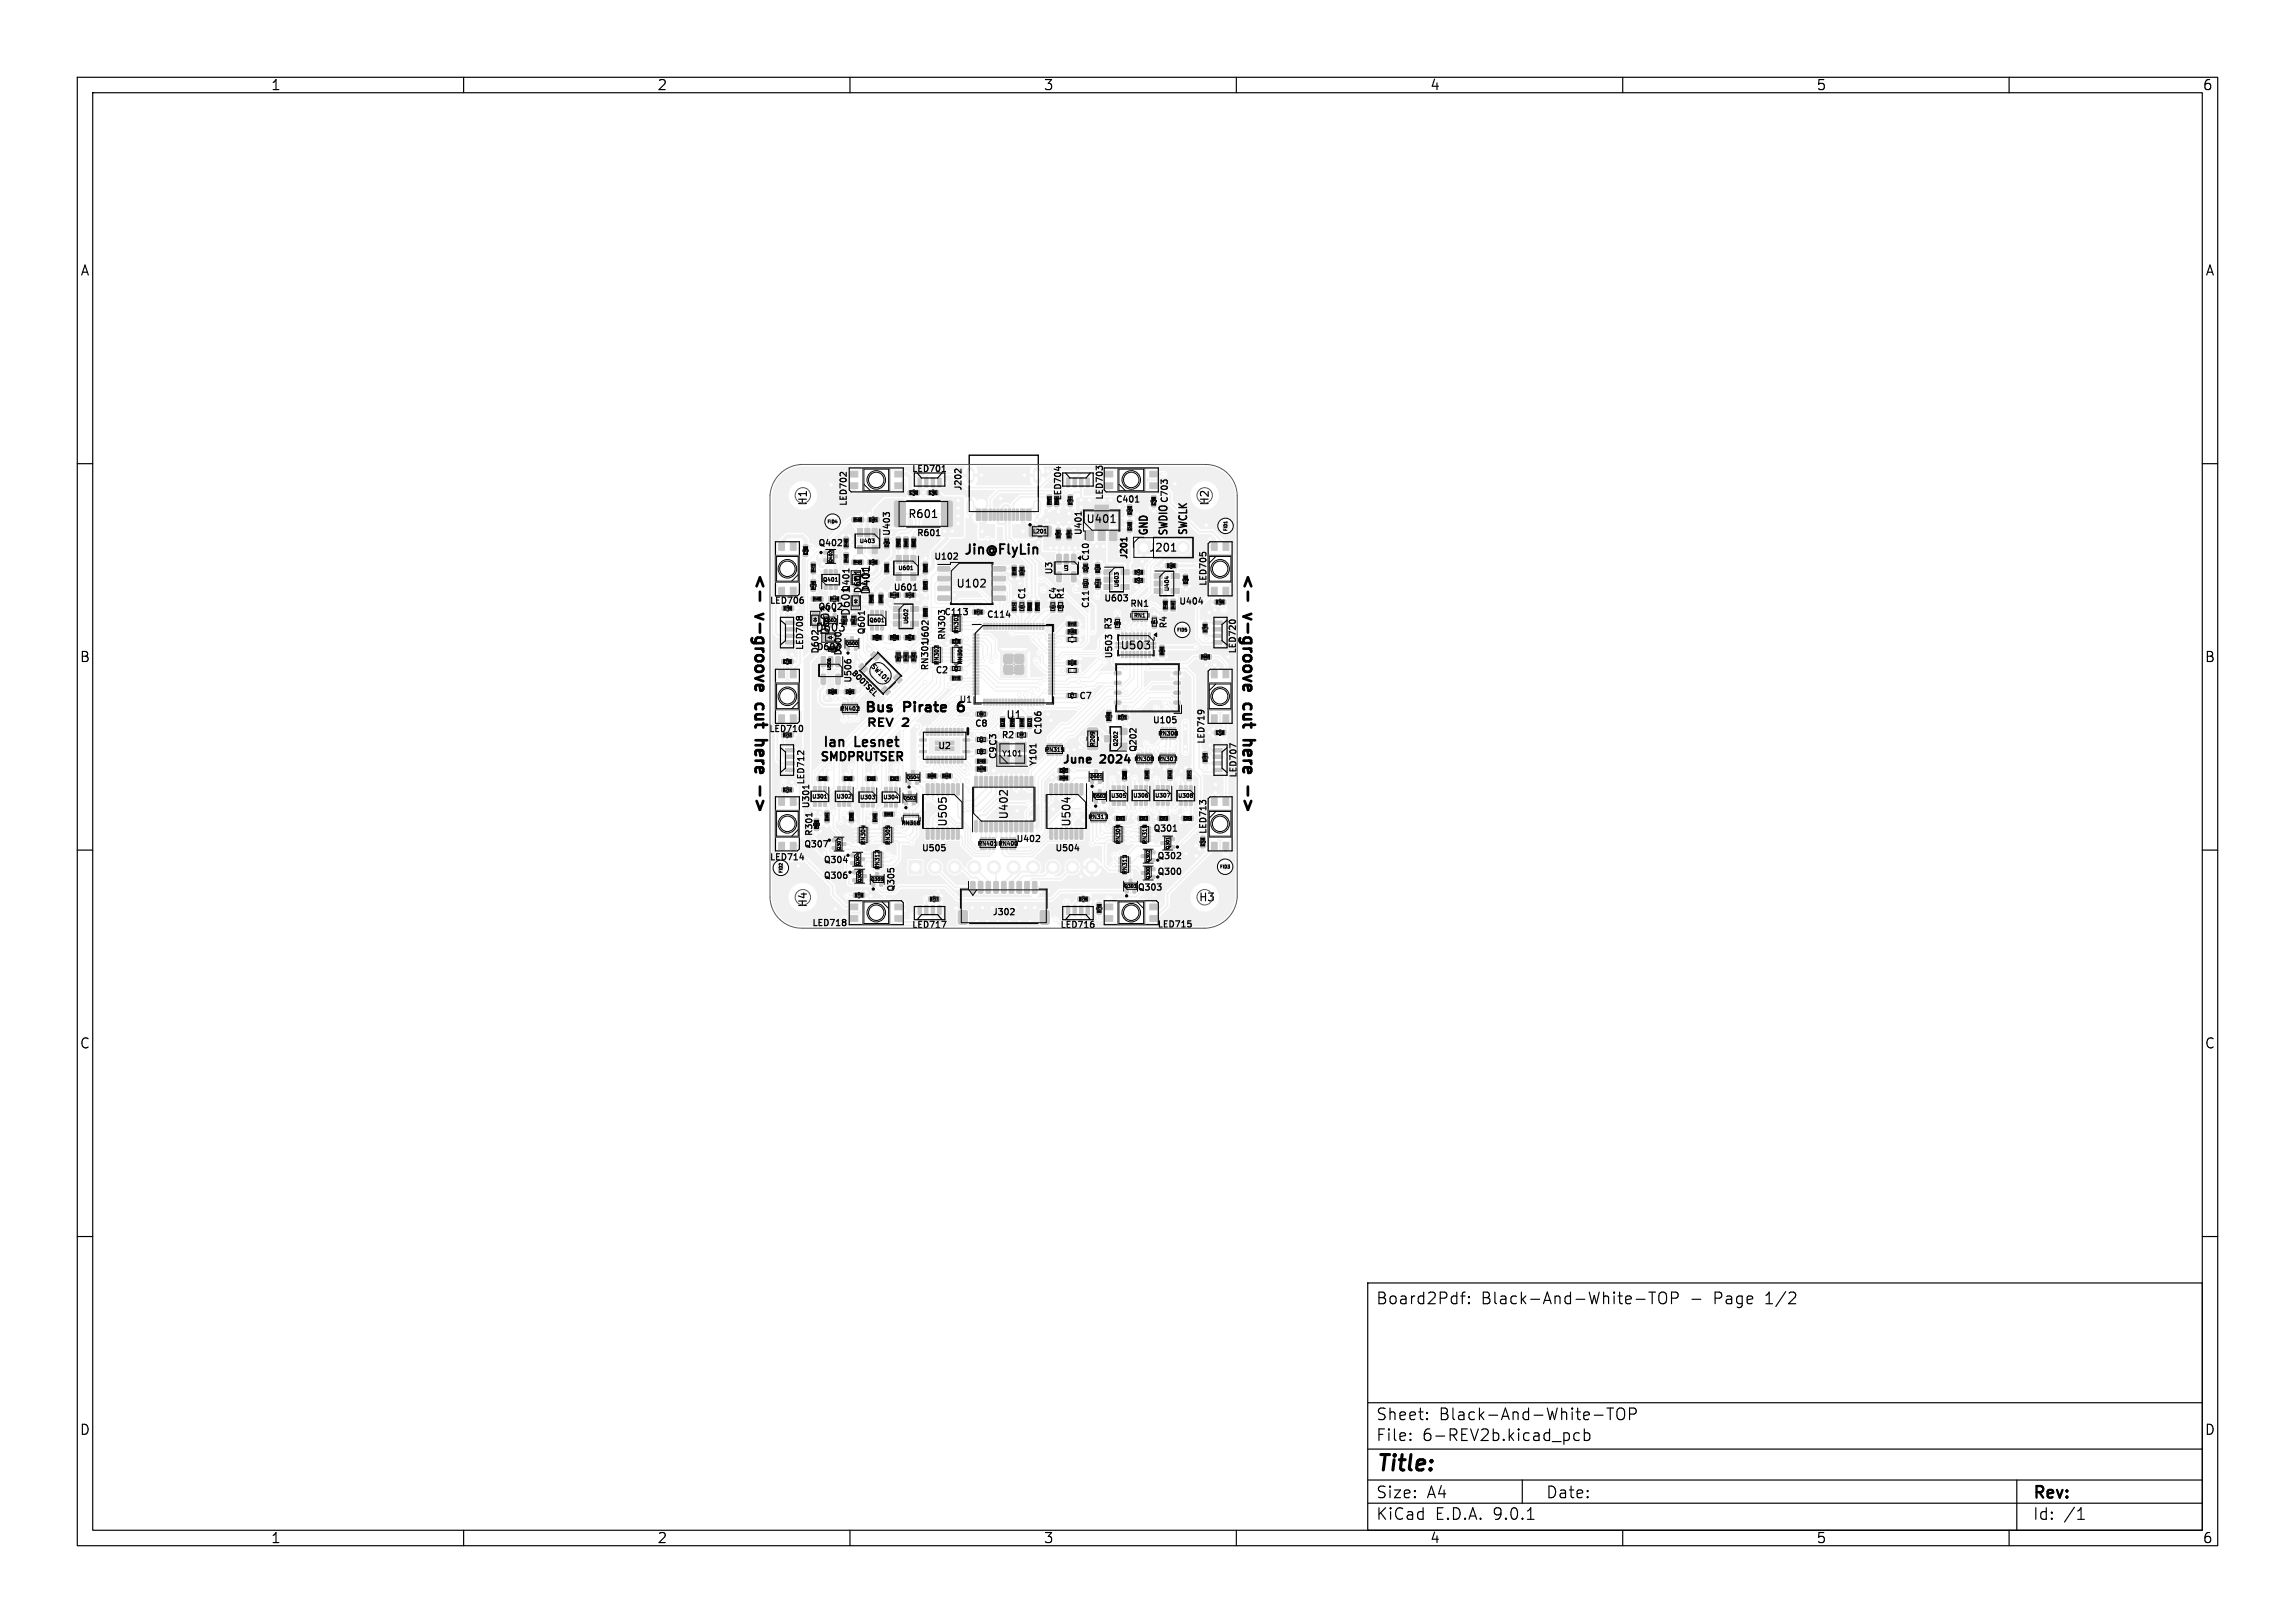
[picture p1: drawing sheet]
<svg xmlns="http://www.w3.org/2000/svg" width="297mm" height="210mm" viewBox="0 0 297 210" stroke-linecap="round" stroke-linejoin="round" font-family="sans-serif">
<defs><g id="words">
<text font-size="2.8" x="178" y="190.9">Title:</text>
<g font-size="2.1">
<text x="97.2" y="74" transform="rotate(90 97.2 74)">&lt;-</text>
<text x="160.3" y="74" transform="rotate(90 160.3 74)">&lt;-</text>
<text x="97.2" y="79.6" transform="rotate(90 97.2 79.6)">v-groove</text>
<text x="97.2" y="91.9" transform="rotate(90 97.2 91.9)">cut</text>
<text x="160.3" y="91.9" transform="rotate(90 160.3 91.9)">cut</text>
<text x="97.2" y="97.3" transform="rotate(90 97.2 97.3)">here</text>
<text x="160.3" y="97.3" transform="rotate(90 160.3 97.3)">here</text>
<text x="97.2" y="104.1" transform="rotate(90 97.2 104.1)">-&gt;</text>
<text x="160.3" y="104.1" transform="rotate(90 160.3 104.1)">-&gt;</text>
<text x="178" y="169">Board2Pdf:</text>
<text x="191.7" y="169">Black-And-White-TOP</text>
<text x="218.8" y="169">-</text>
<text x="222" y="169">Page</text>
<text x="228.7" y="169">1/2</text>
<text x="178" y="184">Sheet:</text>
<text x="186.2" y="184">Black-And-White-TOP</text>
<text x="178" y="186.7">File:</text>
<text x="184.1" y="186.7">6-REV2b.kicad_pcb</text>
<text x="178" y="196.9">KiCad</text>
<text x="178" y="194.1">Size:</text>
<text x="184.7" y="194.1">A4</text>
<text x="185.7" y="196.9">E.D.A.</text>
<text x="193.3" y="196.9">9.0.1</text>
<text x="200" y="194.1">Date:</text>
<text x="263" y="194.3">Rev:</text>
<text x="263" y="196.9">Id:</text>
<text x="267.1" y="196.9">/1</text>
</g>
<text font-size="2.1" fill="#575757" x="160.3" y="79.6" transform="rotate(90 160.3 79.6)">v-groove</text>
<g font-size="1.8">
<text x="35" y="11.9">1</text>
<text x="85" y="11.9">2</text>
<text x="135" y="11.9">3</text>
<text x="185" y="11.9">4</text>
<text x="235" y="11.9">5</text>
<text x="285" y="11.9">6</text>
<text x="10.3" y="35.9">A</text>
<text x="285.4" y="35.9">A</text>
<text x="10.3" y="85.9">B</text>
<text x="285.3" y="85.9">B</text>
<text x="10.3" y="135.9">C</text>
<text x="285.3" y="135.9">C</text>
<text x="10.3" y="185.9">D</text>
<text x="285.3" y="185.9">D</text>
<text x="35" y="199.9">1</text>
<text x="85" y="199.9">2</text>
<text x="135" y="199.9">3</text>
<text x="185" y="199.9">4</text>
<text x="235" y="199.9">5</text>
<text x="285" y="199.9">6</text>
</g>
<g font-size="1.7">
<text x="124.6" y="72.1">Jin@FlyLin</text>
<text x="111.7" y="92.6">Bus</text>
<text x="117" y="92.6">Pirate</text>
<text x="124.7" y="92.6">6</text>
<text x="106.3" y="97">Ian</text>
<text x="110.6" y="97">Lesnet</text>
</g>
<text font-size="1.5" x="106" y="98.8">SMDPRUTSER</text>
<g font-size="1.4">
<text x="104.6" y="65.5" transform="rotate(-90 104.6 65.5)">H1</text>
<text x="156.6" y="65.5" transform="rotate(-90 156.6 65.5)">H2</text>
<text x="117.4" y="67.2">R601</text>
<text x="140.5" y="67.9">U401</text>
<text x="148.6" y="71.6">J201</text>
<text x="148.8" y="69.6" transform="rotate(-90 148.8 69.6)">GND</text>
<text x="151.3" y="69.5" transform="rotate(-90 151.3 69.5)">SWDIO</text>
<text x="153.9" y="69.5" transform="rotate(-90 153.9 69.5)">SWCLK</text>
<text x="112.8" y="77.1" transform="rotate(-90 112.8 77.1)">D401</text>
<text x="123.7" y="76.2">U102</text>
<text x="105.4" y="81.9">D603</text>
<text x="107.5" y="82.3" transform="rotate(-90 107.5 82.3)">D602</text>
<text x="110.2" y="79.8" transform="rotate(-90 110.2 79.8)">D601</text>
<text x="144.9" y="84.2">U503</text>
<text x="112" y="94.4">REV</text>
<text x="116.9" y="94.4">2</text>
<text x="130.1" y="93.2">U1</text>
<text x="137.3" y="99.1">June</text>
<text x="142.5" y="99.1">2024</text>
<text x="122.7" y="107.1" transform="rotate(-90 122.7 107.1)">U505</text>
<text x="130.6" y="106.1" transform="rotate(-90 130.6 106.1)">U402</text>
<text x="138.7" y="107.1" transform="rotate(-90 138.7 107.1)">U504</text>
<text x="104.6" y="117.5" transform="rotate(-90 104.6 117.5)">H4</text>
<text x="155.1" y="116.8">H3</text>
</g>
<g font-size="1.1">
<text x="109.8" y="65.6" transform="rotate(-90 109.8 65.6)">LED702</text>
<text x="117.9" y="61.3">LED701</text>
<text x="124.6" y="63.6" transform="rotate(-90 124.6 63.6)">J202</text>
<text x="137.5" y="64.9" transform="rotate(-90 137.5 64.9)">LED704</text>
<text x="142.9" y="64.8" transform="rotate(-90 142.9 64.8)">LED703</text>
<text x="144.3" y="65.2">C401</text>
<text x="151.3" y="65.2" transform="rotate(-90 151.3 65.2)">C703</text>
<text x="105.8" y="70.9">Q402</text>
<text x="115.4" y="69.5" transform="rotate(-90 115.4 69.5)">U403</text>
<text x="118.6" y="69.6">R601</text>
<text x="140.2" y="69.4" transform="rotate(-90 140.2 69.4)">U401</text>
<text x="110.1" y="76.7" transform="rotate(-90 110.1 76.7)">Q401</text>
<text x="111.6" y="76.9" transform="rotate(-90 111.6 76.9)">D601</text>
<text x="115.5" y="76.6">U601</text>
<text x="120.8" y="72.6">U102</text>
<text x="132.9" y="77.7" transform="rotate(-90 132.9 77.7)">C1</text>
<text x="136.4" y="74.4" transform="rotate(-90 136.4 74.4)">U3</text>
<text x="136.9" y="77.7" transform="rotate(-90 136.9 77.7)">C4</text>
<text x="137.9" y="77.7" transform="rotate(-90 137.9 77.7)">R1</text>
<text x="141.1" y="72.7" transform="rotate(-90 141.1 72.7)">C10</text>
<text x="146.2" y="72.5" transform="rotate(-90 146.2 72.5)">J201</text>
<text x="99.5" y="78.3">LED706</text>
<text x="105.8" y="79.1">Q602</text>
<text x="112.1" y="82.2" transform="rotate(-90 112.1 82.2)">Q601</text>
<text x="122.1" y="79.8">C113</text>
<text x="122.5" y="82.9" transform="rotate(-90 122.5 82.9)">RN303</text>
<text x="127.6" y="80.1">C114</text>
<text x="141.1" y="78.8" transform="rotate(-90 141.1 78.8)">C11</text>
<text x="142.8" y="78">U603</text>
<text x="144.1" y="81.6" transform="rotate(-90 144.1 81.6)">R3</text>
<text x="146.2" y="78.7">RN1</text>
<text x="151.2" y="81.4" transform="rotate(-90 151.2 81.4)">R4</text>
<text x="152.5" y="78.4">U404</text>
<text x="104.1" y="84.2" transform="rotate(-90 104.1 84.2)">LED708</text>
<text x="105.6" y="84.3">D603</text>
<text x="106.1" y="84.7" transform="rotate(-90 106.1 84.7)">D602</text>
<text x="109.1" y="84.9" transform="rotate(-90 109.1 84.9)">D500</text>
<text x="110.4" y="88.5" transform="rotate(-90 110.4 88.5)">U506</text>
<text x="120.3" y="86.9" transform="rotate(-90 120.3 86.9)">RN301U602</text>
<text x="121" y="87.3">C2</text>
<text x="144.1" y="85.3" transform="rotate(-90 144.1 85.3)">U503</text>
<text x="160.1" y="84.7" transform="rotate(-90 160.1 84.7)">LED720</text>
<text x="99.4" y="94.9">LED710</text>
<text x="124.1" y="91.1">U1</text>
<text x="126.1" y="94.2">C8</text>
<text x="129.5" y="95.7">R2</text>
<text x="135" y="95.2" transform="rotate(-90 135 95.2)">C106</text>
<text x="139.6" y="90.7">C7</text>
<text x="149.1" y="93.8">U105</text>
<text x="104.3" y="101.6" transform="rotate(-90 104.3 101.6)">LED712</text>
<text x="121.3" y="97.1">U2</text>
<text x="129.1" y="98.3" transform="rotate(-90 129.1 98.3)">C9 C3</text>
<text x="134.3" y="99.2" transform="rotate(-90 134.3 99.2)">Y101</text>
<text x="147.3" y="97.4" transform="rotate(-90 147.3 97.4)">Q202</text>
<text x="156.1" y="96.4" transform="rotate(-90 156.1 96.4)">LED719</text>
<text x="160.2" y="100.7" transform="rotate(-90 160.2 100.7)">LED707</text>
<text x="104.9" y="104.7" transform="rotate(-90 104.9 104.7)">U301</text>
<text x="149.2" y="107.8">Q301</text>
<text x="99.5" y="111.5">LED714</text>
<text x="104" y="109.8">Q307</text>
<text x="105.3" y="108.3" transform="rotate(-90 105.3 108.3)">R301</text>
<text x="106.5" y="111.9">Q304</text>
<text x="106.5" y="113.9">Q306</text>
<text x="119.2" y="110.4">U505</text>
<text x="131.4" y="109.2">U402</text>
<text x="136.5" y="110.4">U504</text>
<text x="149.7" y="111.4">Q302</text>
<text x="149.7" y="113.4">Q300</text>
<text x="115.9" y="115.5" transform="rotate(-90 115.9 115.5)">Q305</text>
<text x="128.4" y="118.6">J302</text>
<text x="147.1" y="115.4">Q303</text>
<text x="105" y="120">LED718</text>
<text x="117.9" y="120.3">LED717</text>
<text x="137.1" y="120.3">LED716</text>
<text x="149.7" y="120.2">LED715</text>
</g>
<g font-size="1.1" fill="#575757">
<text x="156.3" y="75.9" transform="rotate(-90 156.3 75.9)">LED705</text>
<text x="156.3" y="108" transform="rotate(-90 156.3 108)">LED713</text>
</g>
<text font-size="1" x="129.6" y="98">Y101</text>
<text font-size=".9" x="109.8" y="87.2" transform="rotate(45 109.8 87.2)">BOOTSEL</text>
<text font-size=".8" x="112.5" y="86.3" transform="rotate(45 112.5 86.3)">SW101</text>
<g font-size=".7">
<text x="111.2" y="70.4">U403</text>
<text x="133.6" y="69.1">L201</text>
<text x="106.5" y="75.4">Q401</text>
<text x="116.2" y="73.9">U601</text>
<text x="144.9" y="76" transform="rotate(-90 144.9 76)">U603</text>
<text x="151.4" y="76.5" transform="rotate(-90 151.4 76.5)">U404</text>
<text x="112.5" y="80.6">Q601</text>
<text x="117.6" y="80.8" transform="rotate(-90 117.6 80.8)">U602</text>
<text x="124.1" y="82" transform="rotate(-90 124.1 82)">RN303</text>
<text x="146.7" y="80">RN1</text>
<text x="121.6" y="86" transform="rotate(-90 121.6 86)">RN302</text>
<text x="124.6" y="86" transform="rotate(-90 124.6 86)">RN301</text>
<text x="108.7" y="92.1">RN402</text>
<text x="149.9" y="95.3">RN306</text>
<text x="135.2" y="97.4">RN315</text>
<text x="141.8" y="96.6" transform="rotate(-90 141.8 96.6)">R209</text>
<text x="144.8" y="96.6" transform="rotate(-90 144.8 96.6)">Q202</text>
<text x="146.8" y="98.6">RN308</text>
<text x="149.8" y="98.6">RN307</text>
<text x="105.1" y="103.4">U301</text>
<text x="108.2" y="103.4">U302</text>
<text x="111.3" y="103.5">U303</text>
<text x="114.3" y="103.5">U304</text>
<text x="116.6" y="106.9">RN318</text>
<text x="140.9" y="106.1">RN317</text>
<text x="143.7" y="103.3">U305</text>
<text x="146.6" y="103.3">U306</text>
<text x="149.4" y="103.3">U307</text>
<text x="152.4" y="103.3">U308</text>
<text x="112.1" y="109.3" transform="rotate(-90 112.1 109.3)">RN304</text>
<text x="113.9" y="112.5" transform="rotate(-90 113.9 112.5)">RN312</text>
<text x="115.3" y="109.3" transform="rotate(-90 115.3 109.3)">RN305</text>
<text x="126.5" y="109.5">RN401</text>
<text x="129.2" y="109.5">RN400</text>
<text x="145.1" y="109.2" transform="rotate(-90 145.1 109.2)">RN309</text>
<text x="145.9" y="113.2" transform="rotate(-90 145.9 113.2)">RN311</text>
<text x="148.5" y="109.2" transform="rotate(-90 148.5 109.2)">RN310</text>
</g>
<g font-size=".6">
<text x="107" y="67.8">FID4</text>
<text x="158.9" y="68.8" transform="rotate(-90 158.9 68.8)">FID1</text>
<text x="107.8" y="72.8" transform="rotate(-90 107.8 72.8)">Q402</text>
<text x="138.3" y="74" transform="rotate(-90 138.3 74)">U3</text>
<text x="106.7" y="80.5">Q602</text>
<text x="109.4" y="83.5">D500</text>
<text x="152.3" y="81.8">FID5</text>
<text x="107.6" y="86.8" transform="rotate(-90 107.6 86.8)">U506</text>
<text x="117.3" y="100.9">D504</text>
<text x="141.1" y="100.8">D501</text>
<text x="116.9" y="103.6">D503</text>
<text x="141.5" y="103.3">D502</text>
<text x="101.3" y="113" transform="rotate(-90 101.3 113)">FID2</text>
<text x="108.9" y="110.1" transform="rotate(-90 108.9 110.1)">Q307</text>
<text x="111.3" y="112" transform="rotate(-90 111.3 112)">Q304</text>
<text x="148.9" y="111.6" transform="rotate(-90 148.9 111.6)">Q302</text>
<text x="148.9" y="113.8" transform="rotate(-90 148.9 113.8)">Q300</text>
<text x="151.4" y="109.9" transform="rotate(-90 151.4 109.9)">Q301</text>
<text x="157.8" y="112.4">FID3</text>
<text x="111.5" y="114.2" transform="rotate(-90 111.5 114.2)">Q306</text>
<text x="112.7" y="114.1">Q305</text>
<text x="145.5" y="115">Q303</text>
</g>
<g font-size=".4">
<text x="105.4" y="76.3" transform="rotate(-90 105.4 76.3)">R409</text>
<text x="107.5" y="77.7">R410</text>
<text x="115.2" y="77.2">R415</text>
<text x="142.3" y="76" transform="rotate(-90 142.3 76)">R414</text>
<text x="109.4" y="80.8" transform="rotate(-90 109.4 80.8)">R612</text>
<text x="110.7" y="80.8" transform="rotate(-90 110.7 80.8)">R613</text>
<text x="113" y="82.7">R609</text>
<text x="115.2" y="82.7">R608</text>
<text x="117.2" y="82.7">R610</text>
<text x="137.4" y="78.8" transform="rotate(-90 137.4 78.8)">R1</text>
<text x="138.2" y="81.9">R103</text>
<text x="144.8" y="81" transform="rotate(-90 144.8 81)">R3</text>
<text x="149.6" y="80.8" transform="rotate(-90 149.6 80.8)">R4</text>
<text x="107.2" y="84.2">R319</text>
<text x="116.4" y="85.5" transform="rotate(-90 116.4 85.5)">R611</text>
<text x="117.4" y="85.5" transform="rotate(-90 117.4 85.5)">R101</text>
<text x="118.4" y="85.5" transform="rotate(-90 118.4 85.5)">R102</text>
<text x="155.5" y="85.2">R502</text>
<text x="131.9" y="95.3">R2</text>
<text x="143.7" y="93.2" transform="rotate(-90 143.7 93.2)">R208</text>
<text x="126.5" y="99.7">R320</text>
<text x="105.9" y="107.2" transform="rotate(-90 105.9 107.2)">R301</text>
</g>
<g font-size=".3">
<text x="117.7" y="63.9">C702</text>
<text x="120.2" y="63.9">C701</text>
<text x="136" y="65.3" transform="rotate(-90 136 65.3)">R201</text>
<text x="136.9" y="65.3" transform="rotate(-90 136.9 65.3)">R204</text>
<text x="138.7" y="65.3" transform="rotate(-90 138.7 65.3)">C704</text>
<text x="149.5" y="65.4" transform="rotate(-90 149.5 65.4)">C703</text>
<text x="104.4" y="71.8" transform="rotate(-90 104.4 71.8)">C706</text>
<text x="109.7" y="70.8" transform="rotate(-90 109.7 70.8)">R405</text>
<text x="110.5" y="67.4">R401</text>
<text x="112.5" y="67.4">C404</text>
<text x="114.9" y="70.8" transform="rotate(-90 114.9 70.8)">C407</text>
<text x="116.4" y="70.8" transform="rotate(-90 116.4 70.8)">R603</text>
<text x="117.4" y="70.8" transform="rotate(-90 117.4 70.8)">R604</text>
<text x="118.4" y="70.8" transform="rotate(-90 118.4 70.8)">R602</text>
<text x="137.1" y="69.6" transform="rotate(-90 137.1 69.6)">C202</text>
<text x="138.5" y="69.6" transform="rotate(-90 138.5 69.6)">C201</text>
<text x="146.4" y="68.6" transform="rotate(-90 146.4 68.6)">C402</text>
<text x="146.4" y="66.6" transform="rotate(-90 146.4 66.6)">C401</text>
<text x="105.2" y="77.7">R408</text>
<text x="105.4" y="74" transform="rotate(-90 105.4 74)">R412</text>
<text x="109.7" y="72.8" transform="rotate(-90 109.7 72.8)">R403</text>
<text x="110.5" y="72.9">R404</text>
<text x="112.5" y="72.9">C408</text>
<text x="114.9" y="74" transform="rotate(-90 114.9 74)">R605</text>
<text x="117.2" y="77.2">C416</text>
<text x="119.9" y="76.3" transform="rotate(-90 119.9 76.3)">C601</text>
<text x="119.9" y="74" transform="rotate(-90 119.9 74)">C602</text>
<text x="131.4" y="74.4" transform="rotate(-90 131.4 74.4)">C103</text>
<text x="132.4" y="74.4" transform="rotate(-90 132.4 74.4)">C104</text>
<text x="140.7" y="75.9" transform="rotate(-90 140.7 75.9)">C11</text>
<text x="140.7" y="73.9" transform="rotate(-90 140.7 73.9)">C10</text>
<text x="142.2" y="74.1" transform="rotate(-90 142.2 74.1)">C415</text>
<text x="146.9" y="74.2">C413</text>
<text x="146.9" y="75.3">C414</text>
<text x="151.1" y="73.4">C405</text>
<text x="153.6" y="75.5" transform="rotate(-90 153.6 75.5)">C406</text>
<text x="101.4" y="78.9">C708</text>
<text x="112.9" y="78" transform="rotate(-90 112.9 78)">R606</text>
<text x="114.2" y="78" transform="rotate(-90 114.2 78)">C603</text>
<text x="119.9" y="79.8" transform="rotate(-90 119.9 79.8)">C605</text>
<text x="123.2" y="83.2">C116</text>
<text x="126.1" y="79.4">C113</text>
<text x="131.4" y="79" transform="rotate(-90 131.4 79)">C114</text>
<text x="132.4" y="78.8" transform="rotate(-90 132.4 78.8)">C1</text>
<text x="133.4" y="79" transform="rotate(-90 133.4 79)">R203</text>
<text x="134.4" y="79" transform="rotate(-90 134.4 79)">R202</text>
<text x="136.4" y="78.8" transform="rotate(-90 136.4 78.8)">C4</text>
<text x="138.2" y="80.9">C112</text>
<text x="151" y="78.8" transform="rotate(-90 151 78.8)">R406</text>
<text x="152" y="78.8" transform="rotate(-90 152 78.8)">R407</text>
<text x="156.1" y="81.8" transform="rotate(-90 156.1 81.8)">C720</text>
<text x="157.4" y="78.1">C705</text>
<text x="101.4" y="85.8">C710</text>
<text x="107.2" y="89.7">C506</text>
<text x="109.5" y="89.7">C504</text>
<text x="123.2" y="87.9">C110</text>
<text x="123.5" y="86.7">C2</text>
<text x="138.2" y="85.9">C118</text>
<text x="150.6" y="84.7" transform="rotate(-90 150.6 84.7)">C503</text>
<text x="101.4" y="95.3">C712</text>
<text x="126.7" y="95.9">C3</text>
<text x="126.7" y="92.6">C8</text>
<text x="129.9" y="94" transform="rotate(-90 129.9 94)">C115</text>
<text x="131.2" y="94" transform="rotate(-90 131.2 94)">C105</text>
<text x="132.4" y="94" transform="rotate(-90 132.4 94)">C106</text>
<text x="133.4" y="94" transform="rotate(-90 133.4 94)">C117</text>
<text x="138.5" y="90.2">C7</text>
<text x="144.7" y="93">C121</text>
<text x="157.4" y="95">C719</text>
<text x="106" y="100.9">C301</text>
<text x="109.2" y="100.9">C302</text>
<text x="112.2" y="100.9">C303</text>
<text x="115.2" y="100.9">C307</text>
<text x="120.1" y="100.6">C509</text>
<text x="122" y="100.6">C510</text>
<text x="126.5" y="98.7">C403</text>
<text x="126.7" y="97.4">C9</text>
<text x="137.2" y="99.9">C507</text>
<text x="137.2" y="100.9">C508</text>
<text x="145.7" y="100.8" transform="rotate(-90 145.7 100.8)">C308</text>
<text x="148.6" y="100.8" transform="rotate(-90 148.6 100.8)">C309</text>
<text x="151.6" y="100.7" transform="rotate(-90 151.6 100.7)">C313</text>
<text x="154.1" y="100.8" transform="rotate(-90 154.1 100.8)">C314</text>
<text x="156.1" y="98.5" transform="rotate(-90 156.1 98.5)">C707</text>
<text x="101.4" y="102.4">C714</text>
<text x="107.2" y="106.2" transform="rotate(-90 107.2 106.2)">C304</text>
<text x="110.4" y="106.2" transform="rotate(-90 110.4 106.2)">C305</text>
<text x="113.4" y="106.3" transform="rotate(-90 113.4 106.3)">C306</text>
<text x="114.5" y="105.5">C310</text>
<text x="144.5" y="106.1">C311</text>
<text x="147.5" y="106.1">C312</text>
<text x="150.1" y="106.1">C315</text>
<text x="153.2" y="106.1">C316</text>
<text x="155.8" y="109.5" transform="rotate(-90 155.8 109.5)">C713</text>
<text x="110.7" y="116">C718</text>
<text x="120.4" y="116.5">C717</text>
<text x="139.7" y="116.5">C716</text>
<text x="142.4" y="118.1" transform="rotate(-90 142.4 118.1)">C715</text>
</g>
</g></defs>
<g fill="#f0f0f0" stroke="#f0f0f0" stroke-width=".13">
<path d="M115.8 60.9h1v.9h-1z"/>
<path d="M115.8 62.4h1v.9h-1z"/>
<path d="M110 62.4h1v.9h-1z"/>
<path d="M110 60.9h1v.9h-1z"/>
<path d="M143 118.4h1v.9h-1z"/>
<path d="M143 116.9h1v.9h-1z"/>
<path d="M148.7 116.9h1.1v.9h-1.1z"/>
<path d="M148.7 118.4h1.1v.9h-1.1z"/>
<path d="M100.7 103.2h.9v1.1h-.9z"/>
<path d="M102.2 103.2h.9v1.1h-.9z"/>
<path d="M102.2 109h.9v1h-.9z"/>
<path d="M100.7 109h.9v1h-.9z"/>
<path d="M148.7 60.9h1.1v.9h-1.1z"/>
<path d="M148.7 62.4h1.1v.9h-1.1z"/>
<path d="M143 62.4h1v.9h-1z"/>
<path d="M143 60.9h1v.9h-1z"/>
<path d="M158.2 76h.9v1h-.9z"/>
<path d="M156.7 76h.9v1h-.9z"/>
<path d="M156.7 70.2h.9v1.1h-.9z"/>
<path d="M158.2 70.2h.9v1.1h-.9z"/>
<path d="M110 118.4h1v.9h-1z"/>
<path d="M110 116.9h1v.9h-1z"/>
<path d="M115.8 116.9h1v.9h-1z"/>
<path d="M115.8 118.4h1v.9h-1z"/>
<path d="M100.7 70.2h.9v1.1h-.9z"/>
<path d="M102.2 70.2h.9v1.1h-.9z"/>
<path d="M102.2 76h.9v1h-.9z"/>
<path d="M100.7 76h.9v1h-.9z"/>
<path d="M100.7 86.7h.9v1.1h-.9z"/>
<path d="M102.2 86.7h.9v1.1h-.9z"/>
<path d="M102.2 92.5h.9v1h-.9z"/>
<path d="M100.7 92.5h.9v1h-.9z"/>
<path d="M145.9 68.3h.6v.5h-.6z"/>
<path d="M145.9 67.4h.6v.5h-.6z"/>
<path d="M151.1 99.5h.6v.5h-.6z"/>
<path d="M151.1 100.5h.6v.5h-.6z"/>
<path d="M145.3 99.6h.5v.5h-.5z"/>
<path d="M145.3 100.5h.5v.5h-.5z"/>
<path d="M150.8 105.6h.5v.6h-.5z"/>
<path d="M149.9 105.6h.5v.6h-.5z"/>
<path d="M106.8 105h.5v.5h-.5z"/>
<path d="M106.8 105.9h.5v.5h-.5z"/>
<path d="M127.2 98.2h.5v.6h-.5z"/>
<path d="M126.3 98.2h.5v.6h-.5z"/>
<path d="M153.6 99.5h.6v.5h-.6z"/>
<path d="M153.6 100.5h.6v.5h-.6z"/>
<path d="M148.2 99.5h.5v.5h-.5z"/>
<path d="M148.2 100.5h.5v.5h-.5z"/>
<path d="M138 80.5h.5v.5h-.5z"/>
<path d="M139 80.5h.5v.5h-.5z"/>
<path d="M138 82.5h.5v.5h-.5z"/>
<path d="M139 82.5h.5v.5h-.5z"/>
<path d="M131 78.7h.5v.5h-.5z"/>
<path d="M131 77.8h.5v.5h-.5z"/>
<path d="M124 87.5h.5v.5h-.5z"/>
<path d="M123 87.5h.5v.5h-.5z"/>
<path d="M138 86.5h.5v.5h-.5z"/>
<path d="M139 86.5h.5v.5h-.5z"/>
<path d="M131 73.2h.5v.5h-.5z"/>
<path d="M131 74.1h.5v.5h-.5z"/>
<path d="M132 93.7h.5v.5h-.5z"/>
<path d="M132 92.8h.5v.5h-.5z"/>
<path d="M138 85.5h.5v.5h-.5z"/>
<path d="M139 85.5h.5v.5h-.5z"/>
<path d="M106.6 101.8h.4v.6h-.4z"/>
<path d="M105.9 101.8h.4v.6h-.4z"/>
<path d="M105.2 101.8h.4v.6h-.4z"/>
<path d="M105.2 103.7h.4v.6h-.4z"/>
<path d="M105.9 103.7h.4v.6h-.4z"/>
<path d="M106.6 103.7h.4v.6h-.4z"/>
<path d="M115.8 101.9h.4v.6h-.4z"/>
<path d="M115.1 101.9h.4v.6h-.4z"/>
<path d="M114.4 101.9h.4v.6h-.4z"/>
<path d="M114.4 103.8h.4v.6h-.4z"/>
<path d="M115.1 103.8h.4v.6h-.4z"/>
<path d="M115.8 103.8h.4v.6h-.4z"/>
<path d="M145.2 101.7h.4v.6h-.4z"/>
<path d="M144.6 101.7h.4v.6h-.4z"/>
<path d="M143.9 101.7h.4v.6h-.4z"/>
<path d="M143.9 103.6h.4v.6h-.4z"/>
<path d="M144.6 103.6h.4v.6h-.4z"/>
<path d="M145.2 103.6h.4v.6h-.4z"/>
<path d="M150.9 101.7h.4v.6h-.4z"/>
<path d="M150.3 101.7h.4v.6h-.4z"/>
<path d="M149.6 101.7h.4v.6h-.4z"/>
<path d="M149.6 103.6h.4v.6h-.4z"/>
<path d="M150.3 103.6h.4v.6h-.4z"/>
<path d="M150.9 103.6h.4v.6h-.4z"/>
<path d="M133 78.7h.5v.5h-.5z"/>
<path d="M133 77.8h.5v.5h-.5z"/>
<path d="M134 78.7h.5v.5h-.5z"/>
<path d="M134 77.8h.5v.5h-.5z"/>
<path d="M136.5 65h.5v.5h-.5z"/>
<path d="M135.1 68.1h.7l.2 .1v1l-.1 .2-.6 .1-.2-.2z"/>
<path d="M133.2 68.1h.7l.2 .1v1l-.1 .2-.6 .1-.2-.2z"/>
<path d="M157.2 77.6h.5v.6h-.5z"/>
<path d="M158.1 77.6h.5v.6h-.5z"/>
<path d="M102.2 78.4h.5v.6h-.5z"/>
<path d="M101.2 78.4h.5v.6h-.5z"/>
<path d="M138.2 65h.6v.5h-.6z"/>
<path d="M138.2 64.1h.6v.4h-.6z"/>
<path d="M104 71.5h.5v.5h-.5z"/>
<path d="M104 70.5h.5v.5h-.5z"/>
<path d="M102.1 85.3h.5v.6h-.5z"/>
<path d="M101.2 85.3h.5v.6h-.5z"/>
<path d="M102.1 94.8h.5v.6h-.5z"/>
<path d="M101.2 94.8h.5v.6h-.5z"/>
<path d="M149 65.1h.6v.5h-.6z"/>
<path d="M149 64.1h.6v.5h-.6z"/>
<path d="M120 63.5h.5v.5h-.5z"/>
<path d="M121 63.5h.5v.5h-.5z"/>
<path d="M133 92.8h.5v.5h-.5z"/>
<path d="M133 93.7h.5v.5h-.5z"/>
<path d="M139 81.5h.5v.5h-.5z"/>
<path d="M138 81.5h.5v.5h-.5z"/>
<path d="M132 73.2h.5v.5h-.5z"/>
<path d="M132 74.1h.5v.5h-.5z"/>
<path d="M136.7 68.4h.5v.5h-.5z"/>
<path d="M136.7 69.3h.5v.5h-.5z"/>
<path d="M138.1 68.4h.5v.5h-.5z"/>
<path d="M138.1 69.3h.5v.5h-.5z"/>
<path d="M124 82.7h.5v.6h-.5z"/>
<path d="M123 82.7h.5v.6h-.5z"/>
<path d="M120.5 83.8h.4v.4h-.4z"/>
<path d="M120.5 84.4h.4v.3h-.4z"/>
<path d="M120.5 84.9h.4v.3h-.4z"/>
<path d="M120.5 85.3h.4v.4h-.4z"/>
<path d="M121.4 85.3h.6v.4h-.6z"/>
<path d="M121.4 84.9h.6v.3h-.6z"/>
<path d="M121.4 84.4h.6v.3h-.6z"/>
<path d="M121.4 83.8h.6v.4h-.6z"/>
<path d="M140.8 94.2h.1h1l.2 .2v.6l-.3 .2h-.9l-.2-.2z"/>
<path d="M140.8 96.1l.1-.1h1l.2 .3v.6l-.3 .1h-.9l-.2-.2z"/>
<path d="M150.1 98.5h.4v.5h-.4z"/>
<path d="M150.7 98.5h.3v.5h-.3z"/>
<path d="M151.2 98.5h.3v.5h-.3z"/>
<path d="M151.6 98.5h.4v.5h-.4z"/>
<path d="M151.6 97.5h.4v.5h-.4z"/>
<path d="M151.2 97.5h.3v.5h-.3z"/>
<path d="M150.7 97.5h.3v.5h-.3z"/>
<path d="M150.1 97.5h.4v.5h-.4z"/>
<path d="M121.4 73.3h1.5v.1v.4l-.1 .1h-1.4l-.1-.2z"/>
<path d="M121.4 74.6h1.5v.1v.4l-.1 .1h-1.4l-.1-.2z"/>
<path d="M121.4 75.9l1.5-.1v.2v.3l-.1 .1h-1.4l-.1-.1z"/>
<path d="M121.4 77.1h1.5v.2v.3l-.1 .1h-1.4l-.1-.1z"/>
<path d="M128.6 77.1h1.5v.2v.3l-.1 .1h-1.4l-.1-.1z"/>
<path d="M128.6 75.9l1.5-.1v.2v.3l-.1 .1h-1.4l-.1-.1z"/>
<path d="M128.6 74.6h1.5v.1v.4l-.1 .1h-1.4l-.1-.2z"/>
<path d="M128.6 73.3h1.5v.1v.4l-.1 .1h-1.4l-.1-.2z"/>
<path d="M117 84.3h.5v.4h-.5z"/>
<path d="M117 85.3h.5v.4h-.5z"/>
<path d="M142 116.8h.5v.5h-.5z"/>
<path d="M142 117.8h.5v.5h-.5z"/>
<path d="M102.1 101.9h.5v.6h-.5z"/>
<path d="M101.2 101.9h.5v.6h-.5z"/>
<path d="M140.4 116.1h.5v.5h-.5z"/>
<path d="M139.5 116.1h.5v.5h-.5z"/>
<path d="M121.1 116.1h.5v.5h-.5z"/>
<path d="M120.2 116.1h.5v.5h-.5z"/>
<path d="M111.4 115.6h.5v.5h-.5z"/>
<path d="M110.5 115.6h.4v.5h-.4z"/>
<path d="M145.9 65.3h.6v.5h-.6z"/>
<path d="M145.9 66.3h.6v.5h-.6z"/>
<path d="M147.2 70h1.7v1.7h-1.7z"/>
<path d="M118 85.3h.5v.4h-.5z"/>
<path d="M118 84.3h.5v.4h-.5z"/>
<path d="M155.4 109.2h.5v.5h-.5z"/>
<path d="M155.4 108.2h.5v.5h-.5z"/>
<path d="M135.5 65h.6v.5h-.6z"/>
<path d="M135.5 64h.6v.5h-.6z"/>
<path d="M125.6 114.1l.4-.1 .2 .1v1.3l-.1 .2h-.3l-.2-.1z"/>
<path d="M126.6 114.1l.4-.1 .2 .1v1.3l-.1 .2h-.4l-.1-.1z"/>
<path d="M127.6 114.1l.5-.1 .1 .1v1.3l-.1 .2h-.3l-.2-.1z"/>
<path d="M128.6 114.1l.4-.1 .2 .1v1.3l-.1 .2h-.4l-.1-.1z"/>
<path d="M129.6 114.1l.5-.1 .1 .1v1.3l-.1 .2h-.4l-.1-.1z"/>
<path d="M130.6 114.1l.4-.1 .2 .1v1.3l-.1 .2h-.3l-.2-.1z"/>
<path d="M131.6 114.1l.4-.1 .2 .1v1.3l-.1 .2h-.4l-.1-.1z"/>
<path d="M132.6 114.1l.4-.1 .2 .1v1.3l-.1 .2h-.3l-.2-.1z"/>
<path d="M133.6 114.1l.4-.1 .2 .1v1.3l-.1 .2h-.4l-.1-.1z"/>
<path d="M124.1 117.9l.8-.1 .3 .1v1.4l-.2 .3h-.7l-.3-.2v-1.4z"/>
<path d="M134.7 117.9l.8-.1 .3 .1v1.4l-.2 .3h-.8l-.2-.2v-1.4z"/>
<path d="M148.8 83.1h.8v.2l-.8 .1z"/>
<path d="M148.6 81.9h.3l-.1 .8h-.2z"/>
<path d="M148.1 81.9h.3l-.1 .8h-.2z"/>
<path d="M147.6 81.9h.3l-.1 .8h-.2z"/>
<path d="M147.1 81.9h.3l-.1 .8h-.2z"/>
<path d="M146.6 81.9h.3l-.1 .8h-.2z"/>
<path d="M146.1 81.9h.3l-.1 .8h-.2z"/>
<path d="M145.6 81.9h.3l-.1 .8h-.2z"/>
<path d="M145.1 81.9h.3l-.1 .8h-.2z"/>
<path d="M144.4 83.1h.8v.2l-.8 .1z"/>
<path d="M144.4 83.6h.8v.2l-.8 .1z"/>
<path d="M145.1 84.3h.3l-.1 .8h-.2z"/>
<path d="M145.6 84.3h.3l-.1 .8h-.2z"/>
<path d="M146.1 84.3h.3l-.1 .8h-.2z"/>
<path d="M146.6 84.3h.3l-.1 .8h-.2z"/>
<path d="M147.1 84.3h.3l-.1 .8h-.2z"/>
<path d="M147.6 84.3h.3l-.1 .8h-.2z"/>
<path d="M148.1 84.3h.3l-.1 .8h-.2z"/>
<path d="M148.6 84.3h.3l-.1 .8h-.2z"/>
<path d="M148.8 83.6h.8v.2l-.8 .1z"/>
<path d="M145.5 83h3v1h-3z"/>
<path d="M153.2 74.3h.5v.5h-.5z"/>
<path d="M153.2 75.3h.5v.4h-.5z"/>
<path d="M129.2 97.8h1.4v1.2h-1.4z"/>
<path d="M131.4 97.8h1.4v1.2h-1.4z"/>
<path d="M131.4 96.1h1.4v1.2h-1.4z"/>
<path d="M129.2 96.1h1.4v1.2h-1.4z"/>
<path d="M150.9 72.9h.4v.6h-.4z"/>
<path d="M151.8 72.9h.5v.6h-.5z"/>
<path d="M150.5 77.6h.6v.5h-.6z"/>
<path d="M150.5 78.5h.6v.5h-.6z"/>
<path d="M129.5 92.8h.5v.5h-.5z"/>
<path d="M129.5 93.7h.5v.5h-.5z"/>
<path d="M144.9 96.2h1v.8h-1z"/>
<path d="M144.9 94.3h1v.8h-1z"/>
<path d="M142.9 95.2h1v.8h-1z"/>
<path d="M130.7 93.7h.6v.5h-.6z"/>
<path d="M113.1 84.3l.7 .7-.4 .5-.8-.7z"/>
<path d="M115.6 87.7l.4-.5 .8 .8-.5 .4z"/>
<path d="M111.6 85.8l.7 .8-.4 .4-.8-.7z"/>
<path d="M114.1 89.2l.4-.5 .8 .8-.5 .4z"/>
<path d="M110.4 78.2h.7v.6h-.7z"/>
<path d="M110.4 76.8h.7v.6h-.7z"/>
<path d="M155.7 97.3h.5v.5h-.5z"/>
<path d="M155.7 98.3h.5v.4h-.5z"/>
<path d="M119.5 75h.5v.5h-.5z"/>
<path d="M119.5 76h.5v.5h-.5z"/>
<path d="M119.5 72.8h.5v.5h-.5z"/>
<path d="M119.5 73.7h.5v.5h-.5z"/>
<path d="M109.2 70.5h.6v.5h-.6z"/>
<path d="M109.2 69.5h.6v.5h-.6z"/>
<path d="M107.3 77.2h.4v.6h-.4z"/>
<path d="M108.3 77.2h.4v.6h-.4z"/>
<path d="M105 76h.5v.5h-.5z"/>
<path d="M105 75h.5v.5h-.5z"/>
<path d="M105 77.2h.5v.6h-.5z"/>
<path d="M106 77.2h.5v.6h-.5z"/>
<path d="M105 72.8h.5v.5h-.5z"/>
<path d="M105 73.7h.5v.5h-.5z"/>
<path d="M116 85.3h.5v.4h-.5z"/>
<path d="M116 84.3h.5v.4h-.5z"/>
<path d="M112.8 82.2h.4v.6h-.4z"/>
<path d="M113.8 82.2h.4v.6h-.4z"/>
<path d="M115 82.2h.5v.6h-.5z"/>
<path d="M116 82.2h.5v.6h-.5z"/>
<path d="M113.2 67h.5v.5h-.5z"/>
<path d="M112.3 67h.5v.5h-.5z"/>
<path d="M109.2 72.5h.6v.5h-.6z"/>
<path d="M109.2 71.5h.6v.5h-.6z"/>
<path d="M114.5 73.7h.5v.5h-.5z"/>
<path d="M114.5 72.8h.5v.5h-.5z"/>
<path d="M121.9 64.9l1.1-.1 .2 .2v2.9l-.1 .3h-1l-.2-.2-.1-2.9z"/>
<path d="M115.8 64.9l1.1-.1 .2 .2v2.9l-.1 .3h-1l-.2-.2v-2.9z"/>
<path d="M118 70.5h.5v.5h-.5z"/>
<path d="M118 69.5h.5v.5h-.5z"/>
<path d="M117 70.5h.5v.5h-.5z"/>
<path d="M117 69.5h.5v.5h-.5z"/>
<path d="M112.5 77.7h.5v.5h-.5z"/>
<path d="M113.7 76.8h.6v.5h-.6z"/>
<path d="M113.7 77.7h.6v.5h-.6z"/>
<path d="M119.5 78.5h.5v.5h-.5z"/>
<path d="M119.5 79.5h.5v.5h-.5z"/>
<path d="M116 70.5h.5v.5h-.5z"/>
<path d="M116 69.5h.5v.5h-.5z"/>
<path d="M117 82.2h.5v.6h-.5z"/>
<path d="M118 82.2h.5v.6h-.5z"/>
<path d="M118.5 63.5h.5v.5h-.5z"/>
<path d="M117.5 63.5h.5v.5h-.5z"/>
<path d="M106.6 71.3h.5v.4h-.5z"/>
<path d="M106.6 72.3h.5v.4h-.5z"/>
<path d="M107.9 71.8h.5v.4h-.5z"/>
<path d="M110.2 79.5h.6v.5h-.6z"/>
<path d="M110.2 80.5h.6v.5h-.6z"/>
<path d="M109 80.5h.5v.5h-.5z"/>
<path d="M114.5 70.5h.5v.5h-.5z"/>
<path d="M114.5 69.5h.5v.5h-.5z"/>
<path d="M110.3 67h.5v.5h-.5z"/>
<path d="M111.2 67h.5v.5h-.5z"/>
<path d="M112.9 68.4h.6v1h-.6z"/>
<path d="M111.9 68.4h.7v1h-.7z"/>
<path d="M111 68.4h.6v1h-.6z"/>
<path d="M111 70.6h.6v1h-.6z"/>
<path d="M112.9 70.6h.6v1h-.6z"/>
<path d="M113.9 79h.4v.6h-.4z"/>
<path d="M113.3 79h.4v.6h-.4z"/>
<path d="M112.7 79h.4v.6h-.4z"/>
<path d="M112.7 80.9h.4v.6h-.4z"/>
<path d="M113.3 80.9h.4v.6h-.4z"/>
<path d="M113.9 80.9h.4v.6h-.4z"/>
<path d="M106.6 75.6h.4v.7h-.4z"/>
<path d="M107.3 75.6h.4v.7h-.4z"/>
<path d="M107.9 75.6h.4v.7h-.4z"/>
<path d="M107.9 73.7h.4v.7h-.4z"/>
<path d="M107.3 73.7h.4v.7h-.4z"/>
<path d="M106.6 73.7h.4v.7h-.4z"/>
<path d="M110.4 74h.7v.6h-.7z"/>
<path d="M110.4 75.4h.7v.6h-.7z"/>
<path d="M143.9 107h.5v.4h-.5z"/>
<path d="M143.9 107.6h.5v.3h-.5z"/>
<path d="M143.9 108.1h.5v.3h-.5z"/>
<path d="M143.9 108.5h.5v.4h-.5z"/>
<path d="M144.9 108.5h.6v.4h-.6z"/>
<path d="M144.9 108.1h.6v.3h-.6z"/>
<path d="M144.9 107.6h.6v.3h-.6z"/>
<path d="M144.9 107h.6v.4h-.6z"/>
<path d="M126.2 106.2h.3v1.4h-.4z"/>
<path d="M126.8 106.2h.4l-.1 1.4h-.3z"/>
<path d="M127.5 106.2h.3v1.4h-.4z"/>
<path d="M128.1 106.2h.4l-.1 1.4h-.3z"/>
<path d="M128.8 106.2h.3v1.4h-.4z"/>
<path d="M129.4 106.2h.4l-.1 1.4h-.3z"/>
<path d="M130.1 106.2h.3v1.4h-.4z"/>
<path d="M130.7 106.2h.4l-.1 1.4h-.3z"/>
<path d="M131.4 106.2h.3v1.4h-.4z"/>
<path d="M132 106.2h.4l-.1 1.4h-.3z"/>
<path d="M132.7 106.2h.3v1.4h-.4z"/>
<path d="M133.3 106.2h.4l-.1 1.4h-.3z"/>
<path d="M133.3 100.5h.4l-.1 1.4h-.3z"/>
<path d="M132.7 100.5h.3v1.4h-.4z"/>
<path d="M132 100.5h.4l-.1 1.4h-.3z"/>
<path d="M131.4 100.5h.3v1.4h-.4z"/>
<path d="M130.7 100.5h.4l-.1 1.4h-.3z"/>
<path d="M130.1 100.5h.3v1.4h-.4z"/>
<path d="M129.4 100.5h.4l-.1 1.4h-.3z"/>
<path d="M128.8 100.5h.3v1.4h-.4z"/>
<path d="M128.1 100.5h.4l-.1 1.4h-.3z"/>
<path d="M127.5 100.5h.3v1.4h-.4z"/>
<path d="M126.8 100.5h.4l-.1 1.4h-.3z"/>
<path d="M126.2 100.5h.3v1.4h-.4z"/>
<path d="M148.1 101.7h.4v.6h-.4z"/>
<path d="M147.4 101.7h.4v.6h-.4z"/>
<path d="M146.8 101.7h.4v.6h-.4z"/>
<path d="M146.8 103.6h.4v.6h-.4z"/>
<path d="M147.4 103.6h.4v.6h-.4z"/>
<path d="M148.1 103.6h.4v.6h-.4z"/>
<path d="M145.2 105.6h.5v.6h-.5z"/>
<path d="M144.3 105.6h.5v.6h-.5z"/>
<path d="M143.2 92h.6v.4h-.6z"/>
<path d="M143.2 93h.6v.4h-.6z"/>
<path d="M148.2 105.6h.5v.6h-.5z"/>
<path d="M147.3 105.6h.5v.6h-.5z"/>
<path d="M123 80.3h.5v.3h-.5z"/>
<path d="M123 80.8h.5v.3h-.5z"/>
<path d="M123 81.3h.5v.4h-.5z"/>
<path d="M124 81.3h.5v.4h-.5z"/>
<path d="M124 80.8h.5v.3h-.5z"/>
<path d="M124 80.3h.5v.3h-.5z"/>
<path d="M150.1 84.5h.5v.4h-.5z"/>
<path d="M150.1 83.5h.5v.5h-.5z"/>
<path d="M112.8 101.9h.3v.6h-.3z"/>
<path d="M112.1 101.9h.4v.6h-.4z"/>
<path d="M111.4 101.9h.4v.6h-.4z"/>
<path d="M111.4 103.8h.4v.6h-.4z"/>
<path d="M112.1 103.8h.4v.6h-.4z"/>
<path d="M112.8 103.8h.3v.6h-.3z"/>
<path d="M147.1 98.5h.4v.5h-.4z"/>
<path d="M147.7 98.5h.3v.5h-.3z"/>
<path d="M148.2 98.5h.3v.5h-.3z"/>
<path d="M148.6 98.5h.4v.5h-.4z"/>
<path d="M148.6 97.5h.4v.5h-.4z"/>
<path d="M148.2 97.5h.3v.5h-.3z"/>
<path d="M147.7 97.5h.3v.5h-.3z"/>
<path d="M147.1 97.5h.4v.5h-.4z"/>
<path d="M123 83.8h.5v.4h-.5z"/>
<path d="M123 84.4h.5v.3h-.5z"/>
<path d="M123 84.9h.5v.3h-.5z"/>
<path d="M123 85.3h.5v.4h-.5z"/>
<path d="M109.7 101.8h.4v.6h-.4z"/>
<path d="M109 101.8h.4v.6h-.4z"/>
<path d="M108.4 101.8h.4v.6h-.4z"/>
<path d="M108.4 103.7h.4v.6h-.4z"/>
<path d="M109 103.7h.4v.6h-.4z"/>
<path d="M109.7 103.7h.4v.6h-.4z"/>
<path d="M113 105.1h.5v.5h-.5z"/>
<path d="M113 106h.5v.5h-.5z"/>
<path d="M115 100.5h.5v.5h-.5z"/>
<path d="M116 100.5h.5v.5h-.5z"/>
<path d="M105.8 100.5h.5v.5h-.5z"/>
<path d="M106.7 100.5h.5v.5h-.5z"/>
<path d="M109 100.5h.5v.5h-.5z"/>
<path d="M110 100.5h.5v.5h-.5z"/>
<path d="M109.9 105h.6v.5h-.6z"/>
<path d="M109.9 105.9h.6v.5h-.6z"/>
<path d="M112 100.5h.5v.5h-.5z"/>
<path d="M113 100.5h.5v.5h-.5z"/>
<path d="M150.2 95.2h.4v.5h-.4z"/>
<path d="M150.8 95.2h.3v.5h-.3z"/>
<path d="M151.3 95.2h.3v.5h-.3z"/>
<path d="M151.7 95.2h.4v.5h-.4z"/>
<path d="M151.7 94.2h.4v.5h-.4z"/>
<path d="M151.3 94.2h.3v.5h-.3z"/>
<path d="M150.8 94.2h.3v.5h-.3z"/>
<path d="M150.2 94.2h.4v.5h-.4z"/>
<path d="M112 108.6h.4v.4h-.4z"/>
<path d="M112 108.2h.4v.3h-.4z"/>
<path d="M112 107.7h.4v.3h-.4z"/>
<path d="M112 107.1h.4v.4h-.4z"/>
<path d="M110.9 107.1h.5v.4h-.5z"/>
<path d="M110.9 107.7h.5v.3h-.5z"/>
<path d="M110.9 108.2h.5v.3h-.5z"/>
<path d="M110.9 108.6h.5v.4h-.5z"/>
<path d="M153.9 101.7h.4v.6h-.4z"/>
<path d="M153.2 101.7h.4v.6h-.4z"/>
<path d="M152.6 101.7h.4v.6h-.4z"/>
<path d="M152.6 103.6h.4v.6h-.4z"/>
<path d="M153.2 103.6h.4v.6h-.4z"/>
<path d="M153.9 103.6h.4v.6h-.4z"/>
<path d="M158.2 109h.9v1h-.9z"/>
<path d="M156.7 109h.9v1h-.9z"/>
<path d="M156.7 103.2h.9v1.1h-.9z"/>
<path d="M158.2 103.2h.9v1.1h-.9z"/>
<path d="M132.8 65.9h.7v1.4h-.7z"/>
<path d="M132 65.9h.6v1.4h-.6z"/>
<path d="M131 65.9h.3v1.4h-.3z"/>
<path d="M130 65.9h.3v1.4h-.3z"/>
<path d="M129.5 65.9h.3v1.4h-.3z"/>
<path d="M128.5 65.9h.3v1.4h-.3z"/>
<path d="M126.3 65.9h.7v1.4h-.7z"/>
<path d="M127.1 65.9h.7v1.4h-.7z"/>
<path d="M128 65.9h.3v1.4h-.3z"/>
<path d="M129 65.9h.3v1.4h-.3z"/>
<path d="M130.5 65.9h.3v1.4h-.3z"/>
<path d="M131.5 65.9h.3v1.4h-.3z"/>
<path d="M153.9 105.6h.5v.6h-.5z"/>
<path d="M153 105.6h.5v.6h-.5z"/>
<path d="M157 96.9h1.2v.4h-1.2z"/>
<path d="M157 97.7h1.2v.4h-1.2z"/>
<path d="M157 98.6h1.2v.4h-1.2z"/>
<path d="M157 99.4h1.2v.4h-1.2z"/>
<path d="M140.6 117.2h.4v1.2h-.4z"/>
<path d="M139.7 117.2h.4v1.2h-.4z"/>
<path d="M138.9 117.2h.4v1.2h-.4z"/>
<path d="M138 117.2h.4v1.2h-.4z"/>
<path d="M121.4 117.2h.4v1.2h-.4z"/>
<path d="M120.5 117.2h.4v1.2h-.4z"/>
<path d="M119.7 117.2h.4v1.2h-.4z"/>
<path d="M118.8 117.2h.4v1.2h-.4z"/>
<path d="M101.6 99.4h1.2v.4h-1.2z"/>
<path d="M101.6 98.6h1.2v.4h-1.2z"/>
<path d="M101.6 97.7h1.2v.4h-1.2z"/>
<path d="M101.6 96.9h1.2v.4h-1.2z"/>
<path d="M101.6 82.9h1.2v.4h-1.2z"/>
<path d="M101.6 82.1h1.2v.4h-1.2z"/>
<path d="M101.6 81.2h1.2v.4h-1.2z"/>
<path d="M101.6 80.4h1.2v.4h-1.2z"/>
<path d="M118.8 61.9h.4v1.1h-.4z"/>
<path d="M119.7 61.9h.4v1.1h-.4z"/>
<path d="M120.5 61.9h.4v1.1h-.4z"/>
<path d="M121.4 61.9h.4v1.1h-.4z"/>
<path d="M138 61.9h.4v1.1h-.4z"/>
<path d="M138.9 61.9h.4v1.1h-.4z"/>
<path d="M139.7 61.9h.4v1.1h-.4z"/>
<path d="M140.6 61.9h.4v1.1h-.4z"/>
<path d="M135.5 97.3h.4v.5h-.4z"/>
<path d="M136.1 97.3h.3v.5h-.3z"/>
<path d="M136.6 97.3h.3v.5h-.3z"/>
<path d="M137 97.3h.4v.5h-.4z"/>
<path d="M137 96.3h.4v.5h-.4z"/>
<path d="M136.6 96.3h.3v.5h-.3z"/>
<path d="M136.1 96.3h.3v.5h-.3z"/>
<path d="M135.5 96.3h.4v.5h-.4z"/>
<path d="M147.4 107h.5v.4h-.5z"/>
<path d="M147.4 107.6h.5v.3h-.5z"/>
<path d="M147.4 108.1h.5v.3h-.5z"/>
<path d="M147.4 108.5h.5v.4h-.5z"/>
<path d="M148.4 108.5h.5v.4h-.5z"/>
<path d="M148.4 108.1h.5v.3h-.5z"/>
<path d="M148.4 107.6h.5v.3h-.5z"/>
<path d="M148.4 107h.5v.4h-.5z"/>
<path d="M115.1 108.6h.5v.4h-.5z"/>
<path d="M115.1 108.2h.5v.3h-.5z"/>
<path d="M115.1 107.7h.5v.3h-.5z"/>
<path d="M115.1 107.1h.5v.4h-.5z"/>
<path d="M114.1 107.1h.6v.4h-.6z"/>
<path d="M114.1 107.7h.6v.3h-.6z"/>
<path d="M114.1 108.2h.6v.3h-.6z"/>
<path d="M114.1 108.6h.6v.4h-.6z"/>
<path d="M115.2 105.1h.5v.5h-.5z"/>
<path d="M114.3 105.1h.5v.5h-.5z"/>
<path d="M106.5 82.2h.6v.7h-.6z"/>
<path d="M107.9 82.2h.6v.7h-.6z"/>
<path d="M107.8 79.4h.4v.4h-.4z"/>
<path d="M146.7 73.8h.4v.5h-.4z"/>
<path d="M147.6 73.8h.5v.5h-.5z"/>
<path d="M147.6 74.8h.5v.6h-.5z"/>
<path d="M146.7 74.8h.4v.6h-.4z"/>
<path d="M141.8 72.9h.5v.4h-.5z"/>
<path d="M141.8 73.8h.5v.5h-.5z"/>
<path d="M118 76.7h.5v.6h-.5z"/>
<path d="M117 76.7h.5v.6h-.5z"/>
<path d="M141.8 74.7h.6v.5h-.6z"/>
<path d="M141.8 75.8h.6v.4h-.6z"/>
<path d="M116 76.7h.5v.6h-.5z"/>
<path d="M115 76.7h.5v.6h-.5z"/>
<path d="M140.6 68.7h.9v1.3h-.9z"/>
<path d="M141.7 65.4h1.7v3.1h-.4v1.5h-.9v-1.5h-.4z"/>
<path d="M143.6 68.7h.9v1.3h-.9z"/>
<path d="M113.2 72.5h.5v.5h-.5z"/>
<path d="M112.3 72.5h.5v.5h-.5z"/>
<path d="M111.2 72.5h.5v.5h-.5z"/>
<path d="M110.3 72.5h.5v.5h-.5z"/>
<path d="M105.1 79.3h.7v.6h-.7z"/>
<path d="M115.6 78.5h1.1v.6h-1.1z"/>
<path d="M115.6 79.4h1.1v.7h-1.1z"/>
<path d="M115.6 80.4h1.1v.6h-1.1z"/>
<path d="M117.8 80.4h1.1v.6h-1.1z"/>
<path d="M117.8 78.5h1.1v.6h-1.1z"/>
<path d="M151.5 109.4h.5v.4h-.5z"/>
<path d="M151.5 108.4h.5v.4h-.5z"/>
<path d="M150.2 108.9h.5v.4h-.5z"/>
<path d="M149 111.1h.5v.4h-.5z"/>
<path d="M149 110.1h.5v.4h-.5z"/>
<path d="M147.7 110.6h.5v.4h-.5z"/>
<path d="M145.6 115.1h.4v.4h-.4z"/>
<path d="M146.6 115.1h.4v.4h-.4z"/>
<path d="M146.1 113.8h.4v.5h-.4z"/>
<path d="M149 113.3h.5v.3h-.5z"/>
<path d="M149 112.3h.5v.3h-.5z"/>
<path d="M147.7 112.8h.5v.3h-.5z"/>
<path d="M144.8 110.9h.5v.4h-.5z"/>
<path d="M144.8 111.5h.5v.3h-.5z"/>
<path d="M144.8 112h.5v.3h-.5z"/>
<path d="M144.8 112.4h.5v.4h-.5z"/>
<path d="M145.8 112.4h.5v.4h-.5z"/>
<path d="M145.8 112h.5v.3h-.5z"/>
<path d="M145.8 111.5h.5v.3h-.5z"/>
<path d="M145.8 110.9h.5v.4h-.5z"/>
<path d="M113.8 111.8h.5v.4h-.5z"/>
<path d="M113.8 111.3h.5v.3h-.5z"/>
<path d="M113.8 110.8h.5v.3h-.5z"/>
<path d="M113.8 110.3h.5v.4h-.5z"/>
<path d="M112.8 110.3h.5v.4h-.5z"/>
<path d="M112.8 110.8h.5v.3h-.5z"/>
<path d="M112.8 111.3h.5v.3h-.5z"/>
<path d="M112.8 111.8h.5v.4h-.5z"/>
<path d="M110.1 110.5h.5v.3h-.5z"/>
<path d="M110.1 111.5h.5v.3h-.5z"/>
<path d="M111.4 111h.5v.3h-.5z"/>
<path d="M112.9 114.2h.3v.5h-.3z"/>
<path d="M113.9 114.2h.3v.5h-.3z"/>
<path d="M113.4 112.9h.3v.5h-.3z"/>
<path d="M110.4 112.7h.4v.3h-.4z"/>
<path d="M110.4 113.7h.4v.3h-.4z"/>
<path d="M111.7 113.2h.4v.3h-.4z"/>
<path d="M107.7 108.5h.5v.4h-.5z"/>
<path d="M107.7 109.5h.5v.4h-.5z"/>
<path d="M109 109h.4v.4h-.4z"/>
<path d="M131 108.4h.4v.5h-.4z"/>
<path d="M130.6 108.4h.3v.5h-.3z"/>
<path d="M130.1 108.4h.3v.5h-.3z"/>
<path d="M129.5 108.4h.4v.5h-.4z"/>
<path d="M129.5 109.4h.4v.5h-.4z"/>
<path d="M130.1 109.4h.3v.5h-.3z"/>
<path d="M130.6 109.4h.3v.5h-.3z"/>
<path d="M131 109.4h.4v.5h-.4z"/>
<path d="M128.4 108.4h.4v.5h-.4z"/>
<path d="M127.9 108.4h.3v.5h-.3z"/>
<path d="M127.4 108.4h.3v.5h-.3z"/>
<path d="M126.9 108.4h.4v.5h-.4z"/>
<path d="M126.9 109.4h.4v.5h-.4z"/>
<path d="M127.4 109.4h.3v.5h-.3z"/>
<path d="M127.9 109.4h.3v.5h-.3z"/>
<path d="M128.4 109.4h.4v.5h-.4z"/>
<path d="M109 92h.4v.5h-.4z"/>
<path d="M109.6 92h.3v.5h-.3z"/>
<path d="M110.1 92h.3v.5h-.3z"/>
<path d="M110.5 92h.4v.5h-.4z"/>
<path d="M110.5 91h.4v.5h-.4z"/>
<path d="M110.1 91h.3v.5h-.3z"/>
<path d="M109.6 91h.3v.5h-.3z"/>
<path d="M109 91h.4v.5h-.4z"/>
<path d="M117.9 71.9h.6v1h-.6z"/>
<path d="M116.9 71.9h.7v1h-.7z"/>
<path d="M116 71.9h.6v1h-.6z"/>
<path d="M116 74.1h.6v1h-.6z"/>
<path d="M117.9 74.1h.6v1h-.6z"/>
<path d="M142.9 73.7h1v.7h-1z"/>
<path d="M142.9 74.7h1v.6h-1z"/>
<path d="M142.9 75.6h1v.7h-1z"/>
<path d="M145.1 75.6h1v.7h-1z"/>
<path d="M145.1 73.7h1v.7h-1z"/>
<path d="M149.4 74.2h1v.7h-1z"/>
<path d="M149.4 75.2h1v.6h-1z"/>
<path d="M149.4 76.1h1v.7h-1z"/>
<path d="M151.6 76.1h1v.7h-1z"/>
<path d="M151.6 74.2h1v.7h-1z"/>
<path d="M151.5 77.6h.6v.5h-.6z"/>
<path d="M151.5 78.5h.6v.5h-.6z"/>
<path d="M157.2 94.5h.5v.6h-.5z"/>
<path d="M158.1 94.5h.5v.6h-.5z"/>
<path d="M158.2 92.5h.9v1h-.9z"/>
<path d="M156.7 92.5h.9v1h-.9z"/>
<path d="M156.7 86.7h.9v1.1h-.9z"/>
<path d="M158.2 86.7h.9v1.1h-.9z"/>
<path d="M144.5 92.5h.5v.6h-.5z"/>
<path d="M145.5 92.5h.5v.6h-.5z"/>
<path d="M152 90.7h.6a.23 .23 0 0 1 .2 .2 .23 .23 0 0 1-.2 .2h-.6l-.1-.2z"/>
<path d="M152 89.5l.6-.1a.23 .23 0 0 1 .2 .2 .23 .23 0 0 1-.2 .3l-.6-.1-.1-.1z"/>
<path d="M152 88.2l.6-.1a.23 .23 0 0 1 .2 .3 .23 .23 0 0 1-.2 .2h-.6l-.1-.2z"/>
<path d="M152 86.9h.6a.23 .23 0 0 1 .2 .2 .23 .23 0 0 1-.2 .2h-.6l-.1-.2z"/>
<path d="M144.3 86.9h.6a.23 .23 0 0 1 .2 .2 .23 .23 0 0 1-.2 .2h-.6l-.1-.2z"/>
<path d="M144.3 88.2l.6-.1a.23 .23 0 0 1 .2 .3 .23 .23 0 0 1-.2 .2h-.6l-.1-.2z"/>
<path d="M144.3 89.5l.6-.1a.23 .23 0 0 1 .2 .2 .23 .23 0 0 1-.2 .3l-.6-.1-.1-.1z"/>
<path d="M144.3 90.7h.6a.23 .23 0 0 1 .2 .2 .23 .23 0 0 1-.2 .2h-.6l-.1-.2z"/>
<path d="M155.3 84.7h.4v.6h-.4z"/>
<path d="M156.3 84.7h.4v.6h-.4z"/>
<path d="M157 80.4h1.2v.4h-1.2z"/>
<path d="M157 81.2h1.2v.4h-1.2z"/>
<path d="M157 82.1h1.2v.4h-1.2z"/>
<path d="M157 82.9h1.2v.4h-1.2z"/>
<path d="M105.4 105.9h.5v.5h-.5z"/>
<path d="M105.4 107h.5v.4h-.5z"/>
<path d="M155.7 80.6h.5v.4h-.5z"/>
<path d="M155.7 81.5h.5v.5h-.5z"/>
<path d="M126.8 78.9h.5v.6h-.5z"/>
<path d="M125.9 78.9h.5v.6h-.5z"/>
<path d="M139.8 101.4l.3 .1v1.4l-.3-.1z"/>
<path d="M139.1 101.4l.4 .1-.1 1.4-.3-.1z"/>
<path d="M138.5 101.4l.3 .1v1.4l-.3-.1z"/>
<path d="M137.8 101.4l.4 .1-.1 1.4-.3-.1z"/>
<path d="M137.2 101.4l.3 .1v1.4l-.3-.1z"/>
<path d="M136.5 101.4l.4 .1-.1 1.4-.3-.1z"/>
<path d="M135.9 101.4l.3 .1v1.4l-.3-.1z"/>
<path d="M135.9 107.2h.3v1.4l-.3-.1z"/>
<path d="M136.5 107.2h.4l-.1 1.4-.3-.1z"/>
<path d="M137.2 107.2h.3v1.4l-.3-.1z"/>
<path d="M137.8 107.2h.4l-.1 1.4-.3-.1z"/>
<path d="M138.5 107.2h.3v1.4l-.3-.1z"/>
<path d="M139.1 107.2h.4l-.1 1.4-.3-.1z"/>
<path d="M139.8 107.2h.3v1.4l-.3-.1z"/>
<path d="M127.3 99.2h.4v.6h-.4z"/>
<path d="M126.3 99.2h.4v.6h-.4z"/>
<path d="M132.5 94.8h.4v.6h-.4z"/>
<path d="M131.5 94.8h.4v.6h-.4z"/>
<path d="M109.3 89.2h.5v.6h-.5z"/>
<path d="M140.2 72.8h.6v.5h-.6z"/>
<path d="M140.2 73.7h.6v.5h-.6z"/>
<path d="M126.3 97h.5v.5h-.5z"/>
<path d="M127.2 97h.5v.5h-.5z"/>
<path d="M136.9 99.4h.5v.6h-.5z"/>
<path d="M137.9 99.4h.5v.6h-.5z"/>
<path d="M127.2 95.4h.5v.6h-.5z"/>
<path d="M126.3 95.4h.5v.6h-.5z"/>
<path d="M124.6 95.6h.9v.3h-.9z"/>
<path d="M124.4 94.3h.2v.9h-.2z"/>
<path d="M123.9 94.3h.2v.9h-.2z"/>
<path d="M123.4 94.3h.2v.9h-.2z"/>
<path d="M122.9 94.3h.2v.9h-.2z"/>
<path d="M122.4 94.3h.2v.9h-.2z"/>
<path d="M121.9 94.3h.2v.9h-.2z"/>
<path d="M121.4 94.3h.2v.9h-.2z"/>
<path d="M120.9 94.3h.2v.9h-.2z"/>
<path d="M120.4 94.3h.2v.9h-.2z"/>
<path d="M119.9 94.3h.2v.9h-.2z"/>
<path d="M119 95.6h.9v.3h-.9z"/>
<path d="M119 97.1h.9v.3h-.9z"/>
<path d="M119.9 97.9h.2v.9h-.2z"/>
<path d="M120.4 97.9h.2v.9h-.2z"/>
<path d="M120.9 97.9h.2v.9h-.2z"/>
<path d="M121.4 97.9h.2v.9h-.2z"/>
<path d="M121.9 97.9h.2v.9h-.2z"/>
<path d="M122.4 97.9h.2v.9h-.2z"/>
<path d="M122.9 97.9h.2v.9h-.2z"/>
<path d="M123.4 97.9h.2v.9h-.2z"/>
<path d="M123.9 97.9h.2v.9h-.2z"/>
<path d="M124.4 97.9h.2v.9h-.2z"/>
<path d="M124.6 97.1h.9v.3h-.9z"/>
<path d="M120.2 95.5h4.1v2h-4.1z"/>
<path d="M117.1 103.7h.3v.4h-.3z"/>
<path d="M118.1 103.7h.3v.4h-.3z"/>
<path d="M117.6 102.4h.3v.4h-.3z"/>
<path d="M140.2 75.7h.6v.5h-.6z"/>
<path d="M140.2 74.8h.6v.5h-.6z"/>
<path d="M124 86.2h.5v.6h-.5z"/>
<path d="M123 86.2h.5v.6h-.5z"/>
<path d="M117.5 101h.3v.5h-.3z"/>
<path d="M118.5 101h.3v.5h-.3z"/>
<path d="M118 99.7h.3v.5h-.3z"/>
<path d="M108 89.2h.5v.6h-.5z"/>
<path d="M107 89.2h.5v.6h-.5z"/>
<path d="M127.2 92.1h.5v.6h-.5z"/>
<path d="M126.3 92.1h.5v.6h-.5z"/>
<path d="M123.8 101.4l.3 .1v1.4l-.3-.1z"/>
<path d="M123.1 101.4l.4 .1-.1 1.4-.3-.1z"/>
<path d="M122.5 101.4l.3 .1v1.4l-.3-.1z"/>
<path d="M121.8 101.4l.4 .1-.1 1.4-.3-.1z"/>
<path d="M121.2 101.4l.3 .1v1.4l-.3-.1z"/>
<path d="M120.5 101.4l.4 .1-.1 1.4-.3-.1z"/>
<path d="M119.9 101.4l.3 .1v1.4l-.3-.1z"/>
<path d="M119.9 107.2h.3v1.4l-.3-.1z"/>
<path d="M120.5 107.2h.4l-.1 1.4-.3-.1z"/>
<path d="M121.2 107.2h.3v1.4l-.3-.1z"/>
<path d="M121.8 107.2h.4l-.1 1.4-.3-.1z"/>
<path d="M122.5 107.2h.3v1.4l-.3-.1z"/>
<path d="M123.1 107.2h.4l-.1 1.4-.3-.1z"/>
<path d="M123.8 107.2h.3v1.4l-.3-.1z"/>
<path d="M148.1 78.9h.4v.5h-.4z"/>
<path d="M147.6 78.9h.3v.5h-.3z"/>
<path d="M147.1 78.9h.3v.5h-.3z"/>
<path d="M146.6 78.9h.4v.5h-.4z"/>
<path d="M146.6 79.9h.4v.5h-.4z"/>
<path d="M147.1 79.9h.3v.5h-.3z"/>
<path d="M147.6 79.9h.3v.5h-.3z"/>
<path d="M148.1 79.9h.4v.5h-.4z"/>
<path d="M125.9 82.1l.8-.1v.2l-.8 .1z"/>
<path d="M125.9 82.5l.8-.1v.2l-.8 .1z"/>
<path d="M125.9 82.9l.8-.1v.2l-.8 .1z"/>
<path d="M125.9 83.3l.8-.1v.2l-.8 .1z"/>
<path d="M125.9 83.7l.8-.1v.2l-.8 .1z"/>
<path d="M125.9 84.1l.8-.1v.2l-.8 .1z"/>
<path d="M125.9 84.5l.8-.1v.2l-.8 .1z"/>
<path d="M125.9 84.9l.8-.1v.2l-.8 .1z"/>
<path d="M125.9 85.3l.8-.1v.2l-.8 .1z"/>
<path d="M125.9 85.7l.8-.1v.2l-.8 .1z"/>
<path d="M125.9 86.1l.8-.1v.2l-.8 .1z"/>
<path d="M125.9 86.5l.8-.1v.2l-.8 .1z"/>
<path d="M125.9 86.9l.8-.1v.2l-.8 .1z"/>
<path d="M125.9 87.3l.8-.1v.2l-.8 .1z"/>
<path d="M125.9 87.7l.8-.1v.2l-.8 .1z"/>
<path d="M125.9 88.1l.8-.1v.2l-.8 .1z"/>
<path d="M125.9 88.5l.8-.1v.2l-.8 .1z"/>
<path d="M125.9 88.9l.8-.1v.2l-.8 .1z"/>
<path d="M125.9 89.3l.8-.1v.2l-.8 .1z"/>
<path d="M125.9 89.7l.8-.1v.2l-.8 .1z"/>
<path d="M127.3 90.5h.2v.7h-.2z"/>
<path d="M127.7 90.5h.2v.7h-.2z"/>
<path d="M128.1 90.5h.2v.7h-.2z"/>
<path d="M128.5 90.5h.2v.7h-.2z"/>
<path d="M128.9 90.5h.2v.7h-.2z"/>
<path d="M129.3 90.5h.2v.7h-.2z"/>
<path d="M129.7 90.5h.2v.7h-.2z"/>
<path d="M130.1 90.5h.2v.7h-.2z"/>
<path d="M130.5 90.5h.2v.7h-.2z"/>
<path d="M130.9 90.5h.2v.7h-.2z"/>
<path d="M131.3 90.5h.2v.7h-.2z"/>
<path d="M131.7 90.5h.2v.7h-.2z"/>
<path d="M132.1 90.5h.2v.7h-.2z"/>
<path d="M132.5 90.5h.2v.7h-.2z"/>
<path d="M132.9 90.5h.2v.7h-.2z"/>
<path d="M133.3 90.5h.2v.7h-.2z"/>
<path d="M133.7 90.5h.2v.7h-.2z"/>
<path d="M134.1 90.5h.2v.7h-.2z"/>
<path d="M134.5 90.5h.2v.7h-.2z"/>
<path d="M134.9 90.5h.2v.7h-.2z"/>
<path d="M135.7 89.7l.8-.1v.2l-.8 .1z"/>
<path d="M135.7 89.3l.8-.1v.2l-.8 .1z"/>
<path d="M135.7 88.9l.8-.1v.2l-.8 .1z"/>
<path d="M135.7 88.5l.8-.1v.2l-.8 .1z"/>
<path d="M135.7 88.1l.8-.1v.2l-.8 .1z"/>
<path d="M135.7 87.7l.8-.1v.2l-.8 .1z"/>
<path d="M135.7 87.3l.8-.1v.2l-.8 .1z"/>
<path d="M135.7 86.9l.8-.1v.2l-.8 .1z"/>
<path d="M135.7 86.5l.8-.1v.2l-.8 .1z"/>
<path d="M135.7 86.1l.8-.1v.2l-.8 .1z"/>
<path d="M135.7 85.7l.8-.1v.2l-.8 .1z"/>
<path d="M135.7 85.3l.8-.1v.2l-.8 .1z"/>
<path d="M135.7 84.9l.8-.1v.2l-.8 .1z"/>
<path d="M135.7 84.5l.8-.1v.2l-.8 .1z"/>
<path d="M135.7 84.1l.8-.1v.2l-.8 .1z"/>
<path d="M135.7 83.7l.8-.1v.2l-.8 .1z"/>
<path d="M135.7 83.3l.8-.1v.2l-.8 .1z"/>
<path d="M135.7 82.9l.8-.1v.2l-.8 .1z"/>
<path d="M135.7 82.5l.8-.1v.2l-.8 .1z"/>
<path d="M135.7 82.1l.8-.1v.2l-.8 .1z"/>
<path d="M134.9 80.7h.2v.7h-.2z"/>
<path d="M134.5 80.7h.2v.7h-.2z"/>
<path d="M134.1 80.7h.2v.7h-.2z"/>
<path d="M133.7 80.7h.2v.7h-.2z"/>
<path d="M133.3 80.7h.2v.7h-.2z"/>
<path d="M132.9 80.7h.2v.7h-.2z"/>
<path d="M132.5 80.7h.2v.7h-.2z"/>
<path d="M132.1 80.7h.2v.7h-.2z"/>
<path d="M131.7 80.7h.2v.7h-.2z"/>
<path d="M131.3 80.7h.2v.7h-.2z"/>
<path d="M130.9 80.7h.2v.7h-.2z"/>
<path d="M130.5 80.7h.2v.7h-.2z"/>
<path d="M130.1 80.7h.2v.7h-.2z"/>
<path d="M129.7 80.7h.2v.7h-.2z"/>
<path d="M129.3 80.7h.2v.7h-.2z"/>
<path d="M128.9 80.7h.2v.7h-.2z"/>
<path d="M128.5 80.7h.2v.7h-.2z"/>
<path d="M128.1 80.7h.2v.7h-.2z"/>
<path d="M127.7 80.7h.2v.7h-.2z"/>
<path d="M127.3 80.7h.2v.7h-.2z"/>
<path d="M129.5 84.3h1.1v1.1h-1.1z"/>
<path d="M129.5 85.4h1.1v1.1h-1.1z"/>
<path d="M129.5 86.5h1.1v1.2h-1.1z"/>
<path d="M130.6 84.3h1.2v1.1h-1.2z"/>
<path d="M130.6 85.4h1.2v1.1h-1.2z"/>
<path d="M130.6 86.5h1.2v1.2h-1.2z"/>
<path d="M131.8 84.3h1.1v1.1h-1.1z"/>
<path d="M131.8 85.4h1.1v1.1h-1.1z"/>
<path d="M131.8 86.5h1.1v1.2h-1.1z"/>
<path d="M144.3 80.9h.6v.5h-.6z"/>
<path d="M144.3 79.9h.6v.5h-.6z"/>
<path d="M149.1 79.8h.6v.4h-.6z"/>
<path d="M149.1 80.8h.6v.4h-.6z"/>
<path d="M137 77.8h.5v.4h-.5z"/>
<path d="M137 78.8h.5v.4h-.5z"/>
<path d="M109.6 83.7h.3v.4h-.3z"/>
<path d="M110.6 83.7h.3v.4h-.3z"/>
<path d="M110.1 82.4h.3v.4h-.3z"/>
<path d="M119.9 100.1h.5v.6h-.5z"/>
<path d="M120.8 100.1h.5v.6h-.5z"/>
<path d="M122.7 100.1h.5v.6h-.5z"/>
<path d="M121.8 100.1h.5v.6h-.5z"/>
<path d="M141.2 100.9h.3v.5h-.3z"/>
<path d="M142.2 100.9h.3v.5h-.3z"/>
<path d="M141.7 99.6h.3v.5h-.3z"/>
<path d="M141.6 103.5h.4v.4h-.4z"/>
<path d="M142.6 103.5h.4v.4h-.4z"/>
<path d="M142.1 102.2h.4v.4h-.4z"/>
<path d="M136 78.7h.5v.5h-.5z"/>
<path d="M136 77.8h.5v.5h-.5z"/>
<path d="M138.7 71.7h.4l.1 .1 .1 1.1-.1 .1h-.4l-.1-.1z"/>
<path d="M137.7 71.7h.5l.1 .1v1.1l-.1 .1h-.4l-.1-.1z"/>
<path d="M136.8 71.7h.4l.1 .1 .1 1.1-.1 .1h-.4l-.1-.1z"/>
<path d="M136.8 74h.4l.1 .1 .1 1.1-.1 .1h-.4l-.1-.1z"/>
<path d="M138.7 74h.4l.1 .1 .1 1.1-.1 .1h-.4l-.1-.1z"/>
<path d="M132 78.7h.5v.5h-.5z"/>
<path d="M132 77.8h.5v.5h-.5z"/>
<path d="M136.9 100.4h.5v.5h-.5z"/>
<path d="M137.9 100.4h.5v.5h-.5z"/>
<path d="M118.5 105.3h.4v.5h-.4z"/>
<path d="M118 105.3h.3v.5h-.3z"/>
<path d="M117.5 105.3h.3v.5h-.3z"/>
<path d="M117 105.3h.4v.5h-.4z"/>
<path d="M108.2 85h.4h.1v1.1v.2h-.4l-.1-.1z"/>
<path d="M107.2 85h.5h.1v1.1l-.1 .2h-.3l-.2-.1z"/>
<path d="M106.3 85h.4h.1v1.1v.2h-.4l-.1-.1z"/>
<path d="M106.3 87.3l.4-.1 .1 .1v1.1v.1l-.4 .1-.1-.1z"/>
<path d="M108.2 87.3l.4-.1 .1 .1v1.1v.1l-.4 .1-.1-.1z"/>
<path d="M138 89.7h.5v.6h-.5z"/>
<path d="M139 89.7h.5v.6h-.5z"/>
<path d="M142.7 105h.4v.5h-.4z"/>
<path d="M142.2 105h.3v.5h-.3z"/>
<path d="M141.7 105h.3v.5h-.3z"/>
<path d="M141.2 105h.4v.5h-.4z"/>
<path d="M141.2 106h.4v.5h-.4z"/>
<path d="M141.7 106h.3v.5h-.3z"/>
<path d="M142.2 106h.3v.5h-.3z"/>
<path d="M142.7 106h.4v.5h-.4z"/>
<path d="M117.6 111.4h1.7v1.7h-1.7z"/>
<circle cx="158.6" cy="68.1" r=".5"/>
<circle cx="101" cy="112.3" r=".5"/>
<circle cx="150.5" cy="70.8" r=".85"/>
<circle cx="153.1" cy="70.8" r=".85"/>
<circle cx="107.7" cy="67.5" r=".5"/>
<circle cx="153" cy="81.5" r=".5"/>
<circle cx="158.5" cy="112.2" r=".5"/>
<circle cx="130.1" cy="84.8" r=".3"/>
<circle cx="130.1" cy="86" r=".3"/>
<circle cx="130.1" cy="87.1" r=".3"/>
<circle cx="131.2" cy="84.8" r=".3"/>
<circle cx="131.2" cy="86" r=".3"/>
<circle cx="131.2" cy="87.1" r=".3"/>
<circle cx="132.3" cy="84.8" r=".3"/>
<circle cx="132.3" cy="86" r=".3"/>
<circle cx="132.3" cy="87.1" r=".3"/>
<circle cx="121" cy="112.2" r=".85"/>
<circle cx="123.5" cy="112.2" r=".85"/>
<circle cx="126.1" cy="112.2" r=".85"/>
<circle cx="128.6" cy="112.2" r=".85"/>
<circle cx="131.2" cy="112.2" r=".85"/>
<circle cx="133.7" cy="112.2" r=".85"/>
<circle cx="136.2" cy="112.2" r=".85"/>
<circle cx="138.8" cy="112.2" r=".85"/>
<circle cx="141.3" cy="112.2" r=".85"/>
<circle cx="102.5" cy="84.7" r=".25"/>
<circle cx="147.1" cy="66.6" r=".25"/>
<circle cx="156.6" cy="69.7" r=".25"/>
<circle cx="144.6" cy="73.5" r=".25"/>
<circle cx="108.1" cy="117.6" r=".25"/>
<circle cx="152.1" cy="62.6" r=".25"/>
<circle cx="103" cy="95.1" r=".25"/>
<circle cx="102.5" cy="101.2" r=".25"/>
<circle cx="157.2" cy="78.9" r=".25"/>
<circle cx="156.5" cy="94.8" r=".25"/>
<circle cx="131.9" cy="119.2" r=".25"/>
<circle cx="130.6" cy="119.2" r=".25"/>
<circle cx="129.1" cy="119.3" r=".25"/>
<circle cx="127.8" cy="119.3" r=".25"/>
<circle cx="126.4" cy="119.3" r=".25"/>
<circle cx="133.3" cy="119.2" r=".25"/>
<circle cx="107.5" cy="62.7" r=".25"/>
<circle cx="147.1" cy="67.6" r=".25"/>
<circle cx="137" cy="66.2" r=".25"/>
<circle cx="149.3" cy="66.2" r=".25"/>
<circle cx="131.5" cy="102.4" r=".25"/>
<circle cx="142.8" cy="73.1" r=".25"/>
<circle cx="138.3" cy="66.4" r=".25"/>
<circle cx="103.1" cy="78.7" r=".25"/>
<circle cx="119.4" cy="95.1" r=".3"/>
<circle cx="156.1" cy="67.9" r=".25"/>
<circle cx="123.7" cy="117.5" r=".25"/>
<circle cx="139.7" cy="73.7" r=".25"/>
<circle cx="133.5" cy="105.7" r=".25"/>
<circle cx="153.5" cy="76.3" r=".25"/>
<circle cx="139.9" cy="80.8" r=".25"/>
<circle cx="135.8" cy="66.1" r=".25"/>
<circle cx="139.8" cy="85.2" r=".25"/>
<circle cx="111.8" cy="109.5" r=".25"/>
<circle cx="152.7" cy="112.7" r=".25"/>
<circle cx="143.7" cy="105.8" r=".25"/>
<circle cx="107" cy="106.9" r=".25"/>
<circle cx="147.1" cy="76" r=".25"/>
<circle cx="133.9" cy="117.4" r=".25"/>
<circle cx="122.8" cy="87.1" r=".3"/>
<circle cx="116.3" cy="116.5" r=".25"/>
<circle cx="124.7" cy="99.3" r=".3"/>
<circle cx="127.8" cy="69.8" r=".25"/>
<circle cx="115.2" cy="78.1" r=".25"/>
<circle cx="151" cy="85" r=".25"/>
<circle cx="121.4" cy="115.3" r=".25"/>
<circle cx="119.8" cy="77" r=".3"/>
<circle cx="122.6" cy="83.2" r=".3"/>
<circle cx="128.6" cy="99.7" r=".3"/>
<circle cx="120.7" cy="86.1" r=".25"/>
<circle cx="123.4" cy="100.8" r=".25"/>
<circle cx="105.6" cy="107.9" r=".25"/>
<circle cx="139" cy="97" r=".25"/>
<circle cx="115.3" cy="100.1" r=".3"/>
<circle cx="158.7" cy="96.8" r=".25"/>
<circle cx="110.2" cy="69.7" r=".25"/>
<circle cx="142" cy="70.7" r=".25"/>
<circle cx="131.6" cy="104.9" r=".25"/>
<circle cx="142.8" cy="70.7" r=".25"/>
<circle cx="132.7" cy="117.4" r=".25"/>
<circle cx="125.2" cy="94.9" r=".3"/>
<circle cx="114.1" cy="89.9" r=".25"/>
<circle cx="129.7" cy="94.7" r=".3"/>
<circle cx="153.5" cy="110.5" r=".25"/>
<circle cx="136.2" cy="100.6" r=".25"/>
<circle cx="139.9" cy="113.4" r=".25"/>
<circle cx="112.4" cy="106.2" r=".25"/>
<circle cx="119.6" cy="100.4" r=".25"/>
<circle cx="147.8" cy="72.6" r=".25"/>
<circle cx="135.5" cy="67.4" r=".25"/>
<circle cx="139.8" cy="82.8" r=".25"/>
<circle cx="110.4" cy="106.9" r=".25"/>
<circle cx="157.2" cy="86" r=".25"/>
<circle cx="156.1" cy="86.1" r=".25"/>
<circle cx="127.2" cy="96.5" r=".3"/>
<circle cx="105.5" cy="74.5" r=".25"/>
<circle cx="119.5" cy="80.5" r=".25"/>
<circle cx="129.9" cy="117.4" r=".25"/>
<circle cx="139.8" cy="96.7" r=".25"/>
<circle cx="152.9" cy="99.8" r=".25"/>
<circle cx="111.5" cy="66.5" r=".3"/>
<circle cx="129.5" cy="64.5" r=".25"/>
<circle cx="136.9" cy="67.6" r=".25"/>
<circle cx="145.6" cy="80.6" r=".25"/>
<circle cx="119.8" cy="72.3" r=".3"/>
<circle cx="107" cy="90.3" r=".25"/>
<circle cx="136" cy="93.2" r=".25"/>
<circle cx="150.7" cy="99.5" r=".25"/>
<circle cx="127" cy="61.5" r=".25"/>
<circle cx="119.4" cy="96.1" r=".25"/>
<circle cx="138.4" cy="67.6" r=".25"/>
<circle cx="140.2" cy="106.2" r=".25"/>
<circle cx="134.7" cy="115.3" r=".25"/>
<circle cx="158.9" cy="85" r=".25"/>
<circle cx="145.7" cy="93.6" r=".25"/>
<circle cx="112.4" cy="100.1" r=".3"/>
<circle cx="131.4" cy="77.3" r=".3"/>
<circle cx="152.7" cy="105.5" r=".25"/>
<circle cx="125.9" cy="117.4" r=".25"/>
<circle cx="144.8" cy="100" r=".25"/>
<circle cx="134.2" cy="67.3" r=".25"/>
<circle cx="103.3" cy="112" r=".25"/>
<circle cx="156.6" cy="96.4" r=".25"/>
<circle cx="111.9" cy="78.9" r=".25"/>
<circle cx="149" cy="99.9" r=".25"/>
<circle cx="136.3" cy="104.7" r=".25"/>
<circle cx="154.8" cy="109.4" r=".25"/>
<circle cx="123.5" cy="77" r=".25"/>
<circle cx="109.5" cy="100.1" r=".3"/>
<circle cx="157.2" cy="102.6" r=".25"/>
<circle cx="110.5" cy="63.7" r=".25"/>
<circle cx="149.4" cy="115.8" r=".25"/>
<circle cx="122" cy="109" r=".25"/>
<circle cx="119.5" cy="63.8" r=".25"/>
<circle cx="138.1" cy="97" r=".25"/>
<circle cx="114.5" cy="106.2" r=".3"/>
<circle cx="130.2" cy="102.4" r=".25"/>
<circle cx="135.7" cy="115.3" r=".25"/>
<circle cx="114.4" cy="116.1" r=".25"/>
<circle cx="112.7" cy="115.9" r=".25"/>
<circle cx="154.8" cy="110.7" r=".25"/>
<circle cx="156.5" cy="79.2" r=".25"/>
<circle cx="132" cy="75.5" r=".25"/>
<circle cx="106.3" cy="100.1" r=".3"/>
<circle cx="149.4" cy="79.4" r=".25"/>
<circle cx="129" cy="70.2" r=".25"/>
<circle cx="151.6" cy="87.4" r=".25"/>
<circle cx="150.3" cy="73.2" r=".25"/>
<circle cx="135.6" cy="61" r=".25"/>
<circle cx="132.6" cy="61.5" r=".25"/>
<circle cx="112.5" cy="66.5" r=".3"/>
<circle cx="118.8" cy="77.5" r=".3"/>
<circle cx="157.3" cy="101.5" r=".25"/>
<circle cx="114" cy="76.3" r=".25"/>
<circle cx="139.8" cy="86.7" r=".25"/>
<circle cx="135.6" cy="92.4" r=".25"/>
<circle cx="111" cy="85.7" r=".25"/>
<circle cx="128.4" cy="117.4" r=".25"/>
<circle cx="127.1" cy="117.4" r=".25"/>
<circle cx="134.4" cy="70.2" r=".25"/>
<circle cx="131.4" cy="117.4" r=".25"/>
<circle cx="146.7" cy="105.8" r=".25"/>
<circle cx="125.4" cy="79.3" r=".3"/>
<circle cx="149.5" cy="105.7" r=".25"/>
<circle cx="112.5" cy="84" r=".25"/>
<circle cx="106.5" cy="73" r=".25"/>
<circle cx="106.7" cy="110.4" r=".25"/>
<circle cx="116.2" cy="105.4" r=".25"/>
<circle cx="148.5" cy="104.7" r=".25"/>
<circle cx="151.3" cy="103.1" r=".25"/>
<circle cx="105.4" cy="105.1" r=".25"/>
<circle cx="154.4" cy="103" r=".25"/>
<circle cx="106.1" cy="72" r=".25"/>
<circle cx="125.6" cy="99.4" r=".25"/>
<circle cx="145.8" cy="105" r=".25"/>
<circle cx="112.3" cy="105.2" r=".25"/>
<circle cx="107.8" cy="105.2" r=".25"/>
<circle cx="106.2" cy="105.2" r=".25"/>
<circle cx="109.3" cy="105.2" r=".25"/>
<circle cx="147.9" cy="77.6" r=".25"/>
<circle cx="132.7" cy="89.9" r=".25"/>
<circle cx="146.5" cy="77.6" r=".25"/>
<circle cx="131.9" cy="89.9" r=".25"/>
<circle cx="121.2" cy="81.5" r=".25"/>
<circle cx="144" cy="97.6" r=".25"/>
<circle cx="144.7" cy="104.9" r=".25"/>
<circle cx="128.8" cy="84.9" r=".25"/>
<circle cx="118" cy="109" r=".25"/>
<circle cx="119.3" cy="98.4" r=".25"/>
<circle cx="122.5" cy="99.6" r=".25"/>
<circle cx="145.1" cy="110.4" r=".25"/>
<circle cx="143.4" cy="107.2" r=".25"/>
<circle cx="119.7" cy="88.3" r=".25"/>
<circle cx="128.3" cy="85.6" r=".25"/>
<circle cx="147.7" cy="104.7" r=".25"/>
<circle cx="119.3" cy="99.2" r=".25"/>
<circle cx="117.5" cy="108.3" r=".25"/>
<circle cx="115.6" cy="111" r=".25"/>
<circle cx="125.5" cy="102.4" r=".25"/>
<circle cx="144.3" cy="110.7" r=".25"/>
<circle cx="142.6" cy="107.8" r=".25"/>
<circle cx="123.4" cy="82.2" r=".25"/>
<circle cx="148.3" cy="96.2" r=".25"/>
<circle cx="150.5" cy="104.7" r=".25"/>
<circle cx="127.8" cy="84.9" r=".25"/>
<circle cx="117" cy="107.7" r=".25"/>
<circle cx="121" cy="99.3" r=".25"/>
<circle cx="114.9" cy="110.6" r=".25"/>
<circle cx="125.2" cy="101.1" r=".25"/>
<circle cx="142" cy="108.5" r=".25"/>
<circle cx="144.1" cy="111.9" r=".25"/>
<circle cx="124.3" cy="82.1" r=".25"/>
<circle cx="122.2" cy="86.3" r=".25"/>
<circle cx="153.4" cy="104.7" r=".25"/>
<circle cx="127.2" cy="85.5" r=".25"/>
<circle cx="149" cy="96.7" r=".25"/>
<circle cx="121.7" cy="99.6" r=".25"/>
<circle cx="114.2" cy="109.8" r=".25"/>
<circle cx="116.2" cy="107.2" r=".25"/>
<circle cx="141.4" cy="109.1" r=".25"/>
<circle cx="125.2" cy="100.1" r=".25"/>
<circle cx="135.2" cy="87.9" r=".25"/>
<circle cx="149.9" cy="92.8" r=".25"/>
<circle cx="134.6" cy="88.4" r=".25"/>
<circle cx="149.6" cy="91.7" r=".25"/>
<circle cx="134.3" cy="89.2" r=".25"/>
<circle cx="150.9" cy="91.9" r=".25"/>
<circle cx="133.4" cy="89.4" r=".25"/>
<circle cx="150.8" cy="90.9" r=".25"/>
<circle cx="131" cy="81.9" r=".25"/>
<circle cx="144.9" cy="70.8" r=".25"/>
<circle cx="144.9" cy="71.9" r=".25"/>
<circle cx="153.4" cy="93.5" r=".25"/>
<circle cx="153.4" cy="96.6" r=".25"/>
<circle cx="138" cy="63.6" r=".25"/>
<circle cx="137.5" cy="86.8" r=".25"/>
<circle cx="126.5" cy="95" r=".3"/>
<circle cx="135.9" cy="90.3" r=".25"/>
<circle cx="138.3" cy="80.1" r=".25"/>
<circle cx="116" cy="99.3" r=".3"/>
<circle cx="140" cy="81.8" r=".25"/>
<circle cx="127.1" cy="93" r=".3"/>
<circle cx="113.4" cy="99.3" r=".3"/>
<circle cx="126.6" cy="78.6" r=".3"/>
<circle cx="133.3" cy="92" r=".25"/>
<circle cx="128.7" cy="94.4" r=".3"/>
<circle cx="110.2" cy="99.3" r=".3"/>
<circle cx="145.7" cy="89.6" r=".25"/>
<circle cx="107.4" cy="99.4" r=".3"/>
<circle cx="153.4" cy="94.3" r=".25"/>
<circle cx="130.8" cy="78.7" r=".3"/>
<circle cx="144.6" cy="79.3" r=".25"/>
<circle cx="144.8" cy="91.7" r=".25"/>
<circle cx="153.4" cy="97.3" r=".25"/>
<circle cx="144.8" cy="93.5" r=".25"/>
<circle cx="118.3" cy="86.2" r=".25"/>
<circle cx="125" cy="82.7" r=".3"/>
<circle cx="119.7" cy="78" r=".25"/>
<circle cx="122.9" cy="88.6" r=".3"/>
<circle cx="101.4" cy="101.2" r=".25"/>
<circle cx="101.4" cy="84.7" r=".25"/>
<circle cx="158.4" cy="78.9" r=".25"/>
<circle cx="139.9" cy="66.5" r=".25"/>
<circle cx="141" cy="64.7" r=".25"/>
<circle cx="139.1" cy="70.9" r=".25"/>
<circle cx="158.4" cy="95.6" r=".25"/>
<circle cx="109.6" cy="115.9" r=".25"/>
<circle cx="143.8" cy="64.7" r=".25"/>
<circle cx="139" cy="99.7" r=".25"/>
<circle cx="124" cy="65.7" r=".3"/>
<circle cx="109.4" cy="118.9" r=".25"/>
<circle cx="119.9" cy="116.3" r=".25"/>
<circle cx="123.2" cy="68.7" r=".3"/>
<circle cx="154.7" cy="83.7" r=".25"/>
<circle cx="139.9" cy="64.7" r=".25"/>
<circle cx="105.1" cy="70.9" r=".25"/>
<circle cx="109.6" cy="88.6" r=".25"/>
<circle cx="126.8" cy="98" r=".25"/>
<circle cx="138.3" cy="70.9" r=".25"/>
<circle cx="144.9" cy="66.5" r=".25"/>
<circle cx="136.8" cy="70.9" r=".25"/>
<circle cx="150.6" cy="61.3" r=".25"/>
<circle cx="142.4" cy="118.8" r=".25"/>
<circle cx="135.9" cy="70.9" r=".25"/>
<circle cx="155" cy="73.2" r=".25"/>
<circle cx="139.9" cy="65.6" r=".25"/>
<circle cx="124" cy="67.7" r=".3"/>
<circle cx="150.1" cy="64.4" r=".25"/>
<circle cx="139.9" cy="70.9" r=".25"/>
<circle cx="158.6" cy="110.6" r=".25"/>
<circle cx="124" cy="66.7" r=".3"/>
<circle cx="156.1" cy="82.6" r=".25"/>
<circle cx="118.7" cy="94.1" r=".25"/>
<circle cx="156" cy="99.3" r=".25"/>
<circle cx="124" cy="64.7" r=".3"/>
<circle cx="139" cy="118.9" r=".25"/>
<circle cx="137.5" cy="70.9" r=".25"/>
<circle cx="122.2" cy="68.7" r=".3"/>
<circle cx="144.9" cy="65.6" r=".25"/>
<circle cx="139.9" cy="69.4" r=".25"/>
<circle cx="141.4" cy="81.7" r=".25"/>
<circle cx="139.2" cy="76.3" r=".25"/>
<circle cx="135" cy="76.3" r=".25"/>
<circle cx="124.9" cy="87" r=".3"/>
<circle cx="138.6" cy="85.2" r=".25"/>
<circle cx="108.1" cy="90.4" r=".25"/>
<circle cx="109" cy="74.3" r=".25"/>
<circle cx="108.8" cy="90.4" r=".25"/>
<circle cx="140.1" cy="95.7" r=".25"/>
<circle cx="140.2" cy="88.8" r=".25"/>
<circle cx="139.6" cy="88.2" r=".25"/>
<circle cx="123.2" cy="90.5" r=".25"/>
<circle cx="117.5" cy="83.5" r=".25"/>
<circle cx="137.1" cy="82.9" r=".25"/>
<circle cx="148.8" cy="78.2" r=".25"/>
<circle cx="148.5" cy="86.4" r=".25"/>
<circle cx="145.6" cy="86.4" r=".25"/>
<circle cx="109.7" cy="73.5" r=".25"/>
<circle cx="146.3" cy="91.7" r=".25"/>
<circle cx="140.1" cy="91" r=".25"/>
<circle cx="134.5" cy="92" r=".25"/>
<circle cx="133.8" cy="90" r=".25"/>
<circle cx="135.3" cy="89.5" r=".25"/>
<circle cx="141.1" cy="89.6" r=".25"/>
<circle cx="143.5" cy="91.6" r=".25"/>
<circle cx="124.4" cy="89.2" r=".25"/>
<circle cx="116.7" cy="86.3" r=".25"/>
<circle cx="115.4" cy="85.9" r=".25"/>
<circle cx="125.3" cy="89.1" r=".25"/>
<circle cx="139.6" cy="91.6" r=".25"/>
<circle cx="147.2" cy="91.9" r=".25"/>
<circle cx="142.9" cy="85.7" r=".25"/>
<circle cx="149.1" cy="81.6" r=".25"/>
<circle cx="132.4" cy="68.7" r=".25"/>
<circle cx="127.1" cy="68.8" r=".25"/>
<circle cx="117" cy="62.2" r=".25"/>
<circle cx="122.2" cy="62.5" r=".25"/>
<circle cx="139" cy="61.2" r=".25"/>
<circle cx="103.3" cy="70.7" r=".25"/>
<circle cx="143.5" cy="116.3" r=".25"/>
<circle cx="138" cy="116.7" r=".25"/>
<circle cx="118.1" cy="118.5" r=".25"/>
<circle cx="136.5" cy="119" r=".25"/>
<circle cx="113.5" cy="78.7" r=".25"/>
<circle cx="114.5" cy="84" r=".25"/>
<circle cx="108.8" cy="106.3" r=".25"/>
<circle cx="113.6" cy="108.3" r=".25"/>
<circle cx="113" cy="108.8" r=".25"/>
<circle cx="152.5" cy="100.9" r=".25"/>
<circle cx="152.2" cy="96.2" r=".25"/>
<circle cx="150.6" cy="96.8" r=".25"/>
<circle cx="146.8" cy="100.7" r=".25"/>
<circle cx="149.6" cy="100.8" r=".25"/>
<circle cx="151.6" cy="96.8" r=".25"/>
<circle cx="143.9" cy="100.8" r=".25"/>
<circle cx="149.8" cy="96.7" r=".25"/>
<circle cx="152" cy="104.9" r=".25"/>
<circle cx="146" cy="108.9" r=".25"/>
<circle cx="149.4" cy="104.8" r=".25"/>
<circle cx="146.8" cy="108.3" r=".25"/>
<circle cx="146.8" cy="107" r=".25"/>
<circle cx="146" cy="107.7" r=".25"/>
<circle cx="146.8" cy="105" r=".25"/>
<circle cx="124.7" cy="103.6" r=".25"/>
<circle cx="110.9" cy="93" r=".25"/>
<circle cx="133.7" cy="82.4" r=".25"/>
<circle cx="132.8" cy="70.2" r=".25"/>
<circle cx="141.9" cy="77.1" r=".25"/>
<circle cx="134.5" cy="82.4" r=".25"/>
<circle cx="134.8" cy="75" r=".25"/>
<circle cx="125.5" cy="104.3" r=".25"/>
<circle cx="110.1" cy="93.1" r=".25"/>
<circle cx="149.7" cy="73.8" r=".25"/>
<circle cx="133" cy="103.9" r=".25"/>
<circle cx="137.3" cy="103.2" r=".25"/>
<circle cx="140.5" cy="103.2" r=".25"/>
<circle cx="140.2" cy="104.6" r=".25"/>
<circle cx="142.2" cy="104.2" r=".25"/>
<circle cx="143" cy="104.3" r=".25"/>
<circle cx="139.4" cy="105.5" r=".25"/>
<circle cx="117.1" cy="104.8" r=".25"/>
<circle cx="117.8" cy="104.5" r=".25"/>
<circle cx="121.4" cy="106.1" r=".25"/>
<circle cx="120.1" cy="103.4" r=".25"/>
<circle cx="122.7" cy="103.3" r=".25"/>
<circle cx="124.8" cy="104.9" r=".25"/>
<circle cx="109.2" cy="93.2" r=".25"/>
<circle cx="142.4" cy="85.1" r=".25"/>
<circle cx="148.5" cy="81.2" r=".25"/>
<circle cx="146.9" cy="81.2" r=".25"/>
<circle cx="134.6" cy="84.5" r=".25"/>
<circle cx="144.1" cy="82.2" r=".25"/>
<circle cx="146.1" cy="81.3" r=".25"/>
<circle cx="134.1" cy="85.5" r=".25"/>
<circle cx="147.8" cy="81.3" r=".25"/>
</g>
<path d="M125.6 61v1M125.6 65.2v1M134.2 61v1M134.2 65.2v1" fill="none" stroke="#f0f0f0" stroke-width="1.1"/>
<g fill="none" stroke="#f0f0f0" stroke-width=".2">
<path d="M116.2 70.7l.1 1.7h-.3l-.6 .6h-.7M116.4 66.5h1.4M117.2 69.8l1 .9M118.2 70.8v1.6M118.5 67.3v.7l-1 1h-1l-.3 .3v.5M119 67.3v1l-.8 .7v.8M119.7 66.5h2.8M119.9 61.7v.7M120.3 61.2h2.9l1.9 1.9h9.4l1.9-1.9h2.6M123.2 80v1.5M127.1 79.2h.6M130.8 78.7l.3 .3"/>
<path d="M131.4 77.3l-.2 .2v.5M132.2 77.4v.6M133.2 79v.7l-.6 .6v.8M134.3 79v.3l-1.3 1.2v.6M135.8 64.3h-3.8l-.8 .9v1.4M136.2 79h-1l-1.4 1.4v.7M136.2 77.5v.5M136.7 64l-.5-.5h-6.9l-1.1 1.1v2M137.2 79h-1l-1.2 1.2v.9M142.1 61.9l-.5 .5h-.8M146.8 79.1h-.4l-.8 .8v2.3l.1 .1h.5M148.3 79.1h.2l.9 .9v-.6"/>
<path d="M149.7 73.8v.6l.2 .2M152.3 70.9h.8M157.1 76.5l-2.2 2.2v3.8l.7 .7h1.9l.1-.1M158.4 78.9h.1M109.2 92.3v.9M109.7 92.2v.6l.4 .3M110.8 92.2l.1 .2v.6M119.4 95.8v1.5M120 94.7h-.2l-.4 .4M121 98.3v1M121.5 98.3v.6l.2 .2v.5M123.3 83h-.5l-.2 .2"/>
<path d="M124 98.3v.6l.4 .4h.3M124.2 87.8h2.1M124.5 94.7h.5l.2 .2M125 82.7h-.5l-.3 .3v.1l.3 .3h.7l.4 .4h.7M125.1 97.3h1.4l-.6 .6h-.6l-.4 .4h-.4M125.7 92.4h.8M126.3 85.8h-.7l-.5 .5h-.6l-.3 .2M126.5 95v.8h-1.4M126.8 98v.2l-.3 .3v1l-.2 .2v1.5M127.5 95.7v.5l-.3 .3 .3 .3v.5M127.5 98.5h.3l.8 .8v.4M128.6 90.8v.8l-.8 .8h-.3v.2l-.4 .4"/>
<path d="M129 80.5v.6M129.7 93l-1 1.1v.3M129.9 94.9v1.8M130.6 90.8v1.4M131.8 81.1v-1.2l-.6-.5v-.4h1v2.1M131.8 90.8v.6l1.4 1.5v.1M132.2 93l1.1 1h.8M133.4 98l-.4 .4h-.9M136.1 86.2h1.6l.6 .6h-.8M136.1 89.8h1.9l.3 .2M137.2 99.7v1h-1v-.1M138.1 99.7v1l-.1 .1v1.3"/>
<path d="M138.3 81.8v1l-.5-.5h-.9l-.3 .3h-.5M138.6 85.2l-.3 .3v.3h-2.2M139.2 90l.2 .2M139.3 86.8h.4M139.3 81.8l-1-1h-.5l-1.4 1.4h-.3M139.8 85.2l-.5 .6M141.8 99.8h.7l.3 .3v1.8l-.5 .5M144 84v1.8l.7 .6h.9M144.3 83.8h.5M144.3 83.3h.5M148.2 84.7v.8l.4 .3h5.1l.8-.8h1M148.5 86.4l.1 .1h4.9l1 1v12.2l.9 .9v6l-3 3h-.6v.1l-1.7 1.7"/>
<path d="M148.7 84.7h2l.3 .3M149 96.7l-.1 .1v.9M149.7 91.7l1.2 1.3v1.4M150.5 93.4v1M150.5 95.4v.3l-.7 .6v.4M150.8 90.9l1.2 1.2v2.3M150.9 91.9l.5 .6v1.9M150.9 95.4v1.1l-.3 .4 .3 .2M151.4 95.4v1.3l.2 .2M152 95.4l.2 .3v.5M152.4 87.1h-.5l-.3 .3M155.2 94.2v5.1l.6 .6h1.5l.3-.3"/>
<path d="M156 81.8l.5 .5h1.5M156.4 93h.7M157.6 80.6h-1.4l-.2 .2M157.6 97.9h.8l.2 .3v5.5M105.4 105.1l.3 .3v.8M107.8 105.2v2l.8 .7v2M107.9 109.7l.2 .2h2.5l.5 .5v3.5M107.9 108.7l-.5 .5v1l.5 .5M109.2 109.2h.7l.3 .3h.7l1 1h1.1M109.4 110.7h.9M109.6 110.8v1.8l.3 .3v1.4l.1 .1h3l1.1 1.1h1.6l.7-.8h5.9l1.7 1.7h12.1l1.1-1.1h8.6v.5l.2 .2h1.1l2.1-2.1v-.4h.7M109.8 112.9h.8"/>
<path d="M110.3 111.7h.7M110.6 113.9h2.8l.6 .5M110.7 115.8l-1 .1M111.6 104.1v3.5M111.7 115.8h.9l.1 .2M112.2 108.8h.7l.1 .1 1.3-.1M112.2 108.3h.4l.1-.1 1.6 .1M112.2 107.3h2.2M112.4 107.8h.1M113 111.5h-.9l-.2 .2v1.7M113 111h-1.2l-.2 .2M113 112v.6l.5 .5"/>
<path d="M114.2 109.8l-.2 .2v.5M114.4 107.8h-2.2M114.4 107.8h.1M114.7 104.1l-.9 .9v2.3M114.9 110.6l-.4 .4h-.5M114.9 110.6h.1M115.4 108.8h.7l.2 .2v2.2l-.7 .8h-1.6M115.6 111h.1M115.6 111l-.5 .5h-1.1M116.3 116.5v.9M117.1 106.9l-.2 .2h-.6l-.1 .2h-.8M117.3 103.9l-.2 .1v1.4v.1"/>
<path d="M117.7 107l-.8 .8h-1.5M118.1 106.5v1.2l-.6 .6h-2.1M118.3 103.9v.1l-.6 .6v.9M118.6 106.5v1.5l-.6 .7v.3h-1.7M118.7 101.2l.8 .8v2.7l-.9 .8M119 117.8h-.2l-.7 .7M119.5 103.3l.6 .1M119.9 116.3h.5M120.1 102.1h.6v1.3l3.1 3.1h.5l1 .9v1.6l1 1.1h1.2l.1-.1v-.3M120.7 107.8v-1.9l.4-.4h1.2l1.3 1.3h.6l.7 .7v1.6l1.3 1.3h1.6l.3-.2v-.5M121 112.8v-.6l2.6 2.6h2.3M121.4 102.1v-.6l-.5-.4h-1.5l-.4-.4h-.8l-.5 .5 1.2 1.2v1.8l-.8 .8v.5"/>
<path d="M121.4 106.2v1.6M121.4 115.3v1l.2 .2v1.3M122.7 102.1v1.2M122.7 106.9v.9M123.3 107.8h.7l.5 .6v.9l1.5 1.5h2l.6-.6v-.5M123.3 102.1h.7v3.5l1.6 1.7v1.6l.8 .8M123.5 112.2h.9l1.3 1.4h.7l.5 .4v.8M126.1 112.2l1.8 1.8v.8M127 101.2v.6M127 106.9v1.6l.1 .2M127.6 106.9v1.8M127.6 101.2v.9l-1.5 1.5h-1.4"/>
<path d="M128.3 106.9l-.1 1-.1 .2v.6M128.3 101.2v1.2l-1.9 1.9h-.9M128.6 112.2l.3 .3v2.3M128.6 112.2h.4M128.8 112.5l-.2 .1M128.9 101.2v1.6l-2 2.1h-2.1M128.9 106.9v1.4l-.3 .4M129.6 101.2h1.3M129.6 106.9v1.6l.1 .2M130.2 101.8v-.6v1.2M130.2 106.9v1.8M130.9 106.9v1l-.2 .1v.7"/>
<path d="M132.8 101.2l-.1 .1M136.2 112.2l-1.1 1.1h-2.7l-.5 .6v.9M136.7 107.9h-.7l-2.6 2.6h-2.8l-.4-.4v-.4M136.7 102.1h-.7v1.5l-.8 .8v3.3l-1.9 2h-2.1M137.4 102.1v1.1M137.4 106v1.9M137.4 103.2h-.1M138 106.6v1.3M138 108.3h.1M138.4 112.2h.4l-1.5 1.5h-3.7l-.7 .7v.4M138.6 102.1v-.9l.6-.6h2.6l.5 .5-1.2 1.3v1.5l.8 .8M138.7 104.6h1.5"/>
<path d="M139.4 105.5l-.8 .7v1.7M139.9 102.1h-.6v1l-3.7 3.7v1l-2.3 2.3h-2.4l-.2-.1v-.3M139.9 107.9h-.6v.5l-.4 .5h-3.3l-2 1.9h-3.5l-.4-.4v-.7M141.3 101.1v.5l-.8 .8v1.6l.9 .8v.4M141.4 106.2v2.9h1.6M141.4 108.7h.1M141.8 103.7l.4 .4v.4l.2 .2v.5M141.9 104.7h.1M141.9 106.2v2.2l.1 .1h1l.2-.2 1-.1M141.9 104.7v.5M142.4 106.2v1.4l.2 .2h1.5l.1-.1M142.8 103.7l.2 .2v1.2l-.1 .1"/>
<path d="M142.9 106.2v.5l.5 .5h.8M144.1 111.9l.2 .2h.8M144.2 108.7h-.8l-.5 .5v2.8l.7 .6h1.5M144.3 110.7v.5l.4 .4h.4M145.1 110.4v.7M145.2 108.2h.4l.1 .1 1.9-.1M145.2 108.7h.6l.2 .2M145.2 107.7h.8l.1-.1h1l.1 .1h.4M146 108.9h.1M146 112.1h1.1l.8 .9M146 112.6l.3 .3v1.1M146.8 107l.1 .2h.7v-.1"/>
<path d="M146.8 107h-1.4l-.2 .2M146.8 107h.1M147.6 108.7l-.2 .2h-1.4M147.9 110.8h-.6l-.8 .8h-.5M148.3 113.8l-1.5 1.5M148.7 112.5h.5M149.2 111.3h.8M149.8 103.9v.5l-.4 .4M150.1 111.4v1.8M150.5 109.1l-.4 .4h-3l-1.1 1v.6M151.3 103.1l-.2 .2M151.8 107.7v1.1l-1.6 1.5h-1l-.6 .6v2.6"/>
</g>
<path d="M138.9 74.6v.2l1.3 1.2h.3M140.5 76v1.6M140.5 76l-.3 .3h-.9M141.4 78.5v3.2M140.1 95.7l.8 .8h.5M141.4 94.7h.8l.9 .9h.3M145.5 99.8h-.5l-.2 .2M148.4 99.8h.5l.1 .1M150.7 99.5l.2 .2h.5M153.4 93.5v3.8" fill="none" stroke="#f0f0f0" stroke-width=".61"/>
<g fill="none" stroke="#f0f0f0" stroke-width=".15">
<path d="M103.3 70.7h-.6M104.5 79.5h.9M105.2 74v.3l.3 .2-.3 .3v.4M105.2 76.3v1.2M106.2 77.5l.8 .8M106.9 71.5h.3M107.4 75.1l-.6 .6v.3M107.5 74.1v.3l.6 .6v2.1l.4 .4-.7 .8M107.5 76v1.5M107.6 71.9v1l-.8 .8v.4h-.5l-1.1-1.1M108 79.6h1.1M108.1 76h2.4"/>
<path d="M109.5 71.8v-1.1h1.4l.4 .4v.2l1.2 1.2v.3M109.5 72.7v.6l.2 .2M110.2 69.8h-.7M110.5 61.4l-1.3 1.3M110.8 77.1l.9 .9h2.3l1 1v1.2l.5 .5h.7M111.3 68.9v-.1l-.8-.8v-.7h-.6l-5.4 5.3v9.2l.7 .7h1.6M111.3 71.3l-.8 .8v.7M111.5 72.8v.2l-.7 .8v.5M112.8 78.1v1.2M113.5 78.8v.5M114 76.3v.7M114.1 79.3v.6l-.1 .1"/>
<path d="M115.8 76l-.6 .5v.5M116.3 77l-.1 .1v1.7M116.3 75.6v-1l-.6-.6h-1l-1.9 2M117 62.3h-.1l-.6 .6M120.5 78.6h3.5l.6-.6h2.4l2.4 2.4v.7M121.6 62.4v.1h.6M122.1 73.6h-.5l-1.1 1.1v7.1l-2.3 2.2v.5h-1M122.1 74.9h-.5l-.6 .6v2.3l.3 .3h2.5l.5-.5h3.1l1.1 1.1v.3M122.1 76.1h4.4l2.4 2.4v.5M122.5 79l-1.3 1.3v1.2M124.3 80l3.6-.1 .7 .7v.5M129.3 77.4l.1 1.7"/>
<path d="M129.3 74.9h.5l.9 .8v2.2l-.5 .4v.7l1.2 1.2v.9M129.3 76.1h.5l.6 .6v1l-.6 .6v.7l1.2 1.2v.9M132.8 70.2v.3l2.9 2.8M134.7 75h.5l1.5 1.5M137.5 76.5l3.2 3.3v3.2l-.7 .8h-3.9M142.1 76v1l-.1 .2M148.8 78.2h.7l.5 .6h.8M150 69.6l-.7 .7v2l-.9 .9v2.4l-1.9 1.9v.1M150.5 71.7l-1.6 1.6v3.3l-1 1M151.8 69.6l1.3 1.3M108 80.3l.5 .5M108.5 84.2v1.4"/>
<path d="M108.7 82h2.1l.4 .5v2.4l2.1 2.1M108.7 81.5h2.3M109.3 80.8h1.7M109.7 83.9l-.1 .1h-1.3M110.2 82.6v2.7l-1.7 1.8v.8M111 85.7h.1M111 85.7l.7 .7M111.7 82.3v2l2.8 2.7M112.2 82v.8l3.2 3.1M112.8 80.7v.5M113.2 84.9l3 2.9 1.3-1.3v-.7l-.3-.3M113.5 80.8v.4"/>
<path d="M113.7 80.5h.8l.7 .7v1.3M114 87.3l-3.2 3.2v.7M114.1 81.2v1.2l-.1 .1v.3l.5 .5h1l.8-.8h.9M114.5 84h1.3l.4 .5M114.7 89.3h.1M114.7 89.3l-.6 .6M115.4 85.9h.1M116.2 85.5v.3l.5 .5M116.9 99.5h.1M118.2 85.5l.1 .7M118.3 80.7v1.7v.3l-.8 .8M119.5 86.8l-11.6 11.5v3.6l-1.8 1.8v.3"/>
<path d="M119.7 88.3l-8.7 8.7v4.9l-1.7 1.7v.4M120 98.3h-.6l-.1 .1M120.1 83.7v3.3l-11.5 11.5v3.6M120.4 83.4h.5l.3 .3M120.5 98.3v.5l-.4 .4h-.8M120.7 86.9v1.2l-9.1 9.1v5M121.2 85.1v1.3M121.2 87.3v1.1l-7.1 7.1v6.5l-1.8 1.8v.3M121.7 84.5h1.5M121.7 85h1.5M121.7 80.5v2M122 98.3v.7l.5 .5v.1"/>
<path d="M122.2 86.3v2.9l-5.3 5.3v7.6l-1.6 1.6v.4M122.5 98.3v.6l1.8 1.8v.4l1.2 1.3M123 98.3v.6l2.2 2.2M123.2 80.5v.5l-.1 .1h-.7M123.2 84h-1.5v-.4l-.7-.7h-.9l-1.1 1.1v2.4l-13.6 13.6v2.1M123.2 85.5h-1.5v3.3l-7 7.1v6.3M123.5 98.3v.6l1.2 1.2h.5M123.8 81.8l-.4 .4M124.1 90.5l-3.6 3.6v.6M124.3 80.5h1.9l.3-.3h1.3l.4 .4v.5M124.3 81h2.1l.6-.6h.6l.2 .2v.5M124.3 84h.9l.2 .2h.9"/>
<path d="M124.3 84.5l2 .1M124.9 98.3l.7 .7v.4M125.8 93.8l-.5-.5h-1.7l-.6 .6v.8M125.9 93.5l-.4-.5h-2.1l-.9 .9v.8M126.3 89.4h-.5l-.6 .6h-1.5l-.5 .5M126.3 82.2h1.8l.7 .7v2M126.3 82.6h1.2l.8 .7v2.3M126.3 83h.8l.7 .6v1.3M126.3 83.4h.6l.3 .2v1.9M126.3 86.2h1.3l1.8 1.7h5.8M126.3 86.6h1.1l1.8 1.8h5.4M126.3 85h-2"/>
<path d="M126.3 87h.7l2 1.9h5l.3 .3M126.3 85.4h-.8l-.2 .1h-1M126.3 87.4h.4l2.1 2h4.6M126.3 89h-.8l-.2 .1M126.3 88.6h-1.2l-.7 .6M126.3 88.2h-1.6l-3.1 3.1M126.3 89.8h-.3l-.7 .7M127.4 81.1l-.4 .4h-2.7M127.4 90.8l-3.2 .1-3.2 3.2v.6M127.5 99.5l-.5 .5v1.2M127.8 90.8v.6l-.2 .2h-3.7l-2.4 2.4v.7M128.2 90.8v.6l-.5 .5h-3.6l-2.1 2.1v.7"/>
<path d="M129 90.8v.8l-.8 .8v.4l-.7 .7M129.4 90.8v.8l-.9 .9v.4l-.9 .9M129.8 90.8v.8l-1 1v.4l-1.1 1.1h-2l-.5-.5h-1.2l-.5 .5v.6M129.8 80.3v.8M130.2 90.8v.8l-1.1 1.1v.4l-1.3 1.3h-2.2l-.5-.5h-.8l-.3 .3v.5M130.2 80.3v.8M130.4 93.6v1.9M130.6 80.3v.8M130.9 96v1.4M131 81.9h4l.3 .3v.5l.2 .3h.6M131 90.8v2.2M131.4 90.8v1.7"/>
<path d="M131.7 92.8v2.3M131.9 89.9v.3l.3 .3v.3M132.2 94v.6l.5 .5v.9l-.6 .7M132.7 89.9l-.1 .1v.8M133 90.8v.9l.3 .3M133.4 90.8v.5l.7 .7h.4M133.7 82.4v.4l1.8 1.8h.6M133.7 90.1l.1 .7M134.1 85.5v.3l1.1 1.2h.9M134.5 82.4v.6l1.1 1.2h.5M134.6 84.5l.4 .4v.9l.7 .8h.4M134.6 90.8v.4l.4 .4h4.6"/>
<path d="M135 90.8l5.1 .1M135.3 89.5h-.2l-.9 .9v.4M135.8 97.6l-2.3 2.2v1.4M136.1 89.4h4.8l.2 .2M136.2 97.5v.4l-2.3 2.3v1.9l-.2 .2h-.6l-.3-.3v-.8M136.7 97.5v.8l-2.3 2.3v2.9l-1.6 1.6v1.8M137.1 82.9l-.5 .5h-.5M137.2 97.5v1.1l-2.4 2.4v6.2l-1 1M138.3 80.1v.7M139.2 82.8h.6M139.2 80.8h.7M139.3 81.8h.7"/>
<path d="M142.4 85.1l-2.2 2.2-4.1 .1M142.9 85.7l-2 2h-2.5l-.5 .5h-1.8M143.5 91.6v.6M143.5 93.2v.9l.9 .9M144.1 82.2h-.2l-1.1 1.1v.6l-.8 .8h-4.2l-.7 .7h-1M144.4 95.8l.7 .8h.3M144.6 81.2h-.6l-1.7 1.7v1l-.5 .5h-4.3l-.5 .6h-.9M144.6 87.1h-2.1l-1.1 1.1h-2.8l-.4 .4h-2.1M144.7 88.4h-2.7l-.4 .4h-1.4l-.1 .2h-4M144.7 87.1h-.1M145.7 89.6h-1M146.2 84.7v3l-1.1 1.1h-1.9l-4.9 4.9h-.9l-1.6 1.7v1.1"/>
<path d="M146.7 84.7v3.1l-1.4 1.4h-1.8l-5 5h-.7l-1.6 1.6v.7M147.2 84.7v4.2l-1.2 1.2h-2.7l-4.6 4.6h-.6l-1.4 1.4v.4M147.8 84.7v4.4l-1.5 1.4h-2.7l-4.7 4.7h-.5l-1.2 1.2v.1M152.4 88.4h-3.3l-2.5 2.5h-1.9M152.4 90.9h-.4l-.6-.6h-2.6l-1.6 1.6M152.4 89.6h-3.9l-2.1 2.1h-.1M156.5 85h1.2l.9 1v1.2M132.2 106.9v.9l.4 .4"/>
</g>
<g fill="none" stroke="#f0f0f0" stroke-width=".5">
<path d="M101.2 70.7v-.5l.7-.8h1.9l.5 .5v.9h.7l.1 .2M101.5 78.7l-.4 .4v2l.3 .3h.8M104.3 71.7l-.3 .2v4.1l-.4 .5h-.9v1.1M106.1 72l.5 .5h.3M108.1 72v2.1l.3 .2h.6M110.5 62.9v.9M110.8 78.5v1l-.3 .2h.9l1.4 1.5v1.2l.2 .1M111.5 66.5v.8M112.5 66.5v.8l-.3 .2v2.1l.3 .2h2.2v-.3M113.5 72.8v1l-.6 .5h-3.2M116.2 79.8h3.5v.5l-.2 .2M116.3 61.4h1.1l.4 .4v1.9"/>
<path d="M117.2 70.7v4.6l.5 .5h.8l.5 .4h.7v.8M117.8 64.1l.7 .7h5.5M118.2 77l.5 .5M119 62.4v1.1l-.3 .3h1.6M119.7 72.3v.7h-.5l-.5 .5h-1.2M119.7 74v1.3M119.7 78v.8h-1.4M119.7 74l-.6 .6h-.9M120.7 62.4v.5l.5 .5v.4l1.3 1.3v4.6l-1.7 1.8v1.8l-.7 .7h-.4M107.5 85.6v3.7l-.5 .5v.5M108.5 87.9v1.4l-.3 .2h1.3v-.8"/>
</g>
<g fill="none" stroke="#f0f0f0" stroke-width=".3">
<path d="M123.5 77l-.4 .4h-1M126.1 79.2h-.6l-.1 .1M126.6 78.6l.5 .4v.2M129.1 66.6v1.1l.2 .1h.7l.2-.1M129.3 73.6h1.2l.2-.2h1.5l.7 .6v2.1M129.7 66.6v-.9l.3-.3h.4l.2 .2v1M131.2 74.4h1v.9l-.2 .2M134.2 65.7h-.6l-.4 .5v.4M137.2 62.4h1M138 72.4v1.3M139.7 73.7l.3 .3h.5v1M142 73.1h.8"/>
<path d="M143.4 75h1.1M143.5 62.9h.1M143.5 62.9l-.9 .9M146.2 66.5l.9 .1M147.1 67.6h-.9M147.8 72.6v1.5M147.8 75.1v.2l-.7 .7M149.3 65.3v.9M149.9 75.5h3.5l.1 .8M150.3 73.2h.8v2.3M151.8 77.8h.8M153.1 70.9v.2"/>
<path d="M156.6 69.7l.5 .6v.4M157.4 77.9v.8l-.2 .2M158.4 77.9v1M101.3 95.2v2.6l.2 .1h.7M101.4 84.7v.9M102.4 81.4v.1M102.5 84.7l-.1 .1v.8M102.7 93v1.8M106.6 85.6v3.4l-.5 .4v1.3l.5 .5h2.7M107.4 99.4l-.4 .4v1l-.3 .2v1.1M108.1 90.4h1.4l.2 .3v.5M110.2 99.3v1.5l-.3 .3v1"/>
<path d="M113.4 99.3l-.2 .2v1.3l-.3 .2v1.2M116 99.3l.2 .2v1.3l-.3 .2v1.2M118.2 99.9l.1-.1h2.2l.6 .6M123.3 86.5l-.5 .6 .5 .5M124.2 86.5h.2l.5 .5M124.2 87.8v.2l-.6 .6h-.7M129.7 94v.7M131 94v1M138.1 99.7h3.6l.1 .1M138.3 90l-.3 .3h-2.1M148.3 98.7v1l.1 .1-.8 .7v1.5M151.8 98.7v.6l-1.3 1.4v1.3"/>
<path d="M152.9 99.8h1M153.9 99.8l-.7 .7v.5l.2 .2v.8M156 98.5l.2 .3h1.4M156 81.8l.1 .1v.7M156 98.6v.7M157.2 86.1l-.1 1.1M157.6 97.1h-1.2l-.4 .4M158.6 93v1.5l-.2 .3v.8M101.4 101.2v1M101.4 102.2v1.6l-.2 .2M102.5 101.2l-.1 .1v.9M106.1 100.8v1.3"/>
<path d="M106.3 100.1l-.3 .3v.4M107 106.2v.7M109.3 105.2h.9M109.5 100.1l-.2 .2v1.8M110.2 106.2v.5l.6 .6h.4M111.2 108.8v.1l.6 .6M112.3 105.2l.1 .1h.8M112.3 100.8v1.4M112.4 106.2l.8 .1M112.4 100.1l-.1 .1v.6M114.5 105.4v.8M115.3 100.1v.7"/>
<path d="M115.3 100.8v1.4M119.9 116.3h.1M119.9 116.3v1.5M123.7 117.5l-.2 .3h-1.9M138 116.7l.2 .2v.9M143.7 105.8l.1 .1h.7M144.8 100v2M146.7 105.8l.1 .1h.7M148.6 107.7h.7M149.5 105.7l.2 .2h.4M152.7 105.5l.4 .4M154.8 109.4h.8"/>
<path d="M157.2 102.6l-.1 .1v1"/>
</g>
<g fill="none" stroke="#f0f0f0" stroke-width=".25">
<path d="M101.2 76.2v.4l-.8 .7v4.6l.4 .4h1.4M101.4 70.8l-.2 .2M102.7 70.7v.3M118.6 61.7l.4 .3v.4M136.7 70.9h.2l.1 .2v1.8M139.1 70.9l-.2 .2v1.8h1.4M139.8 63.7h-.7l-.6 .6M139.9 62.4v2.3M143.8 61.4l-.2-.2h-3.7l-.8 .8v.4M146.2 65.6h-2.9l-.7 .7M149 62.9h1.5M151.4 65.1l3.8 3.7h1.7l1.7 1.8v.4"/>
<path d="M158.6 76.2l-.2 .2v1.5M101.2 92.7v.4l-.6 .5v4.7l.5 .5h1.1M101.4 85.6v1.7l-.2 .2M102.2 83.1v1.3l.3 .3M102.2 99.6l.1 1.4 .2 .2M102.2 80.6h1.1M102.2 97.1h.9l.4 .4v6.3l-.2 .2h-.6M103.5 80.9v5l-.8 .9v.7M118.2 99.9h-.2l-.8 .8v1.4l.6 .5M133.2 93h.9M144 97.6h3.2M144.6 81.2h.4l.1 .1v.2l.1 .1v.7"/>
<path d="M146.8 80.1v.4l-.7 .6v.2l.6 .6v.4M147.3 80.1v.5l-.4 .3v.3l.3 .3v.8M147.5 97l.3 .3v.3M147.8 81.3h.1M147.8 80.1v2.2M147.8 80.7h.1M148.3 80.1v.8l.2 .4-.3 .3v.7M148.3 96.2v1.4M149.2 83.3v.5h1.2M149.4 81v.4l-.7 .6v.3M149.8 96.7v.4l.5 .6M150.9 97.1v.6"/>
<path d="M151.6 96.9l-.3 .2v.6M152.2 96.2v1.2l-.4 .3M101.2 109.2v1.1l.9 .9M103.5 111.2h.8l3.5 3.5v1l1.6 1.7h1.4M105.4 103.2v.8M106.7 104l.3 .3v.9h.8M108.6 104v2.1l.2 .2M109.9 104l.3 .3v.9M110.6 118.6l.2 .3M112.9 104.1v.8l.3 .3M115.5 105.4h.7M115.9 104.1v1.2"/>
<path d="M120.1 107.8h.6M120.7 117.8v1.3l-.2 .2h-4.1l-.4-.4M121.1 100.4h.9v1.7M122 101.3h.1M126.1 112.2v.1M130.9 101.2h.6l.1 1.2M131.2 112.2v.8l-1.3 1.3v.5M131.5 106.9v1.4M133 103.9h-3.9l-1.6 1.6h-.6l-.6 .5v.9M133.7 112.2v.6h-1.5l-1.3 1.3v.7M136.6 119l.5 .6h2.6M139.7 116.3l-.6 .7-.1 1.9"/>
<path d="M139.9 117.8v1.5M140.7 116.3l.1 .1v1.4M142.2 118v.6l.2 .2 1.1 .1M143.5 116.3v1.1M143.6 118.6l.2 .3M143.9 100.8v1l.2 .2M143.9 103.3v.4l.2 .2M144.8 103.9l-.1 .1v.9M145.4 103.9l.5 .4v1.2l-.4 .4M145.5 100.8l-.1 1.8M146.8 100.7v1.1l.2 .2M147 103.9l-.2 .1v1"/>
<path d="M147.6 103.9l.1 .9M148.3 103.9v.6l.2 .2v1.2M148.4 100.7v1.1l-.1 .2v.3l-.5 .5M148.5 105.9h.1M149.8 101v1M150.5 103.9v.8M151.1 103.3v2.6M151.1 102.3l-.6 .6M151.5 100.8v.8l-.4 .4M152.8 101.2v.8M152.8 103.9l-.8 .8v.2M153.4 103.9v.8"/>
<path d="M153.9 100.7l.2 .2v1.5l-.6 .6M154.3 103.1l-.2 .2v2.5l.1 .1M155.6 108.4v.1M157.1 109.2v.4l-6 6v1.6l-1.7 1.7h-.4"/>
</g>
<g fill="none" stroke="#f0f0f0" stroke-width=".41">
<path d="M125.6 65.7h.5l.5 .5v.4M142 74.1h1.4M142.1 74.1v.9M143.4 76h2.2M144.6 79.3v.9M145.9 71.9v1.8l-.3 .4h1.3v1M147.8 74.1v1M149.3 61.4h1.3M149.3 64.4h.8M149.9 76.5h2.2M150.8 76.6v1.2M150.8 78.8h1"/>
<path d="M155 73.2h-3l.1 1.4h1.3M144.7 90.9l.1 .1v2.5M145.7 92.8v.8M154.7 83.7l-.1 .1h-4.2M110.5 118.9h-1.1M155.6 107.7v.8M158.6 109.5v1.1"/>
</g>
<path d="M106.9 72.5v.1l-.4 .4M105.9 84l-1.5 1.5v22.6l2.3 2.3M118.7 94.1l-.5 .5v5.3M104.4 104.4l.7 .7h1l.1 .1" fill="none" stroke="#f0f0f0" stroke-width=".8"/>
<path d="M130.1 66.6l.1 3.2 3.3 3.4v4.1l-.3 .2M130.1 67.7h.1M130.6 67.7h.1M130.6 66.6v3l3.4 3.3v4.4l.3 .2v.5" fill="none" stroke="#f0f0f0" stroke-width=".28"/>
<g fill="#f0f0f0">
<path d="M135 68h1.3v1.2h4v2h-5.3z"/>
<path d="M127.2 65.9l.5 .1v1.8l1.1 .1v1.7l-.5 .1a.53 .53 0 0 0-.5-.4 .53 .53 0 0 0-.5 .4h-.5l-.1-.1v-2l.4-.2z"/>
<path d="M132.1 65.9l.5 .1v1.3l.2 .3v.2l1.1 .1-.1 1.8h-2.5l-.3-.3v-1.6h1.1z"/>
<path d="M139.3 64.4h6.2v2.5h-6.2z"/>
<path d="M143.7 68.4h2.7v4.4h-3v-4.1a.25 .25 0 0 0 .3-.3z"/>
<path d="M134 66.5l.2 .1 .2-.1v.6a1.03 1.03 0 0 0 .8-1.3l.4 .2h1.5l.2-.2 .2-.3h-.5v.5h-.5v-.5h-.5v.5h-.4v-.5h2.2l.1 .3 .4 .1v-.4h-2.7l.1-.4h1.8l-.3-.5 .1-.5 .4-.2 .3 .2v.5l-.2 .5h.9v.8h.3v1l.1 .2 .2 .1 1.8-.1 .4 .1v1h-.2v2.2l.3-.1 .3-.2 1.2 .1v2.5l.1 .2 .2 .1h2.1v.5h-.5l-.1 .1v.9l1.3 .1 .3-.1v1l.2 .1h.5l.5 .2v.1l-1.2 1.2a.47 .47 0 0 0-.4 .6 .47 .47 0 0 0 .5 .3 .47 .47 0 0 0 .4-.6l1.6-1.5v.6l-.7 .6a.46 .46 0 0 0-.4 .5 .46 .46 0 0 0 .5 .5 .46 .46 0 0 0 .4-.6l.7-.7 .2 .2h1l.1 .4-.1 .2v.5a.23 .23 0 0 1 .1 .2 .23 .23 0 0 1-.3 .2l-.5-.5-.4-.1a.48 .48 0 0 0-.7-.1 .48 .48 0 0 0 0 .7v.4h.4v-.2l.4-.2 .6 .5 .4 .1 .2 .2 .9-.1 .7 .1 .2-.3v-.6l.2-.4h-.9v-.4h.9l-.1-.3-.3-.3 .7-.1 .1-.8 .8 .1 .3-.2 .1-.2v-.1h-.5v.5h-.4v-.5h-.5v.2h-1.2l-.1 .1h-.5l-.1-.3h-1.1l.1-.4h1v-.3l-.2-.2v-.7l-.1-.1h-.3l-.1-.3-.2-.3h.5l.2 .4 .2 .1h.6l.3-.1v.2l-.3 .1v.9l1.3 .1v.2h1.4l-.2-.4v-.7l-.3-.1h-.8l-.3-.1v-.4h2.3a.46 .46 0 0 0 .7-.4 .46 .46 0 0 0-.7-.4l-3.1-.1-.4-.2v1.4h-.4v-.5h-1a.45 .45 0 0 0-.6 .2l-.1-.1v-.1l.4-.4h1.3v-.5l-.3 .1-.2 .4h-.8l1.1-1.1a1.12 1.12 0 0 0 .9-.8 1.12 1.12 0 0 0-.4-1.2h.5l.4 .4a1.06 1.06 0 0 0 1 1.6 1.06 1.06 0 0 0 .8-1.7h2.4v.3h.6v-.7l-.4 .1-.2 .3h-2.4l-.1-.1a1.22 1.22 0 0 0-1.3-.2l-.6-.6h-1.9l-.7 .6-.3-.3h-.8v.8h-.4v-.8h-.8l-.2 .2-.1 .2-.1-.1 .1-1.7 .2-.4h-1.4v.3h-1.9l.1-.9h1.7h.1v.2h1.4a.48 .48 0 0 1 0-.7h-.5v.7h-.4v-1l.9-.1-.2-.4v-.4h1.9l.1 .4 .4 .1h.6l.3-.5h-.5v.5h-.4v-.5h-2.4v-.2l-.2-.2h3.5l-.1-.2 .1-.1a.46 .46 0 0 0 .6-.5 .46 .46 0 0 0-.7-.3l-.4-.1h-.6l-.1 .2v.6l-.2 .4h-2.8l-.1-.8-.2-.2h-5.2l-.1-.8h2.4l.2 .3 .5 .1v-.6h-.7v.2h-2.4l.1-.2 .3 .1h.5l.1-.4 .5-.1 .4-.3a.51 .51 0 0 0 .4-.4 .51 .51 0 0 0-.1-.5h.4l.1 .5-.3 .3v.3l1.1 .1v1l.6-.1 .3 .3h3.6l.2-.2 .1-.5 .2 .3h1.1l.3-.3h.3l.7 .8 .1 1.3 3.8 3.8h1.7l.6 .6v1.2h-1l.1 .6-.3 .3v3.6l.2 .2 .5 .1-.3 .2v.7l-1.9 2v4l.9 .9h2.6l.2-.1 .1-.5-.1-.2 .1-.2-.1-.6 .1-.2-.1-.7 .1-.2-.1-.6h-.2h-1.1l-.3 .3-.3-.3-.2-.1v.8l-.1 .1-.3-.1v-.8l-.5 .2-.1-.1v-1.4l.7-.7h.8l.2 .4 .3 .1v-.5h-1.3l.8-.7h.1l-.1 .3h.9v.9l.4-.1a.47 .47 0 0 0 0 .7 .47 .47 0 0 0 .7 0 .47 .47 0 0 0 .1-.6l.1-1a.28 .28 0 0 1-.1-.4h.3l.2-.2v-1.1l-.2-.3h.4l.2-.2v-3.6l-.2-.2-.5-.1 .3-.2v-1.2l-.2-.1h-.6l-1.5-1.5h-1.6l-.5-.4h2.7v.1a1.01 1.01 0 0 0 1.6 .6 1.01 1.01 0 0 0-.2-1.7 1.01 1.01 0 0 0-1.4 1h-2.7l-3.1-3.2v-.9h2.2a1.85 1.85 0 0 0 2.6 1.8 1.85 1.85 0 0 0 .5-3.1 1.85 1.85 0 0 0-3 1l-.1 .3h-2.2l-.1-.4-1.1-1.1h-.6l-.2-.3h-1.1l-.2 .2h-.1l.1-.7 .2 .3h1.1l.2-.2h.4a.46 .46 0 0 0 .6-.2 .46 .46 0 0 0-.1-.6l-.2-.1h-.6l-.3-.2h-1.1l-.2 .3-.1-.6h7.6a3.8 3.8 0 0 1 3.9 3.7v52a4 4 0 0 1-4 3.7h-7.5l.1-.6 .2 .3 1.2-.1 .1-.7 1.4-1.4v-1.3h2.6v.2a1.85 1.85 0 0 0 2.9 1.5 1.85 1.85 0 0 0 0-3.2 1.85 1.85 0 0 0-2.9 1.5h-2.6v-.2l5.5-5.6 .8-.1 .1-1.2-.2-.2v-.1l.7 .1-.3 .2 .1 1.2a.27 .27 0 0 1 .1 .5l.1 .2 .2 .3a1 1 0 0 0-.8 1.5 1 1 0 0 0 1.6 .2 1 1 0 0 0-.5-1.6v-.2a.54 .54 0 0 0 .3-.7l.2-.3v-1.1l-.3-.2 .5-.1 .2-.2v-3.6l-.2-.2-.5-.1 .3-.2v-1.1l-.3-.3v-4.7l-.4-.5-.3-.2 .1-.6-.2-.2h-1.2l-.2 .1-.1 .5-.3-.4-.2-.1v.5h.6a.23 .23 0 0 1 0 .4l-.1 .1-.9-.1v-.9h-.3v-1.8h1.2l.2 .4 .3 .1v-.5h-1.7v-.4h1.7v-.5l-.3 .1-.2 .4h-1.2v-.2l1-1 .2 .3 1-.1 .1-1.2-.2-.2v-.1l.7 .1-.3 .2v1.1l.3 .3v.4l-.3 .1-.4-.2v1.4h.3a.49 .49 0 0 0 .6 .6 .49 .49 0 0 0 .2-.8l.3-.7v-.8l.3-.3v-1.1l-.3-.2 .5-.1 .2-.2v-3.6l-.2-.2-.5-.1 .3-.2v-1.1l-.1-.1-.3-.2v-.6l-1-1-.9-.1-.3-.2h-.4l-.3 .2-.3-.2h-.4l-.3 .2h-.6l-.9 .8h-2.9v-.1l.4-.3 .1-.2h-1.4v.2l.4 .3v.1h-.9h-.1l.2-.4v-.3h-.7l.1-.2h.6v-.5h.5l-.1 .4h1.4l-.1-.3h.1h3.6a.48 .48 0 0 0 .4-.7 .48 .48 0 0 0-.8-.2h-3.5h-.6l-.3 .1-.3-.5h-.6l.1-.7 .1-.1a.72 .72 0 0 0 .5-.6h2.3v.2a1.01 1.01 0 0 0 1.6 .6 1.01 1.01 0 0 0-.2-1.7 1.01 1.01 0 0 0-1.4 .9h-2.3l.2-.3-.1-.6 .3-.4h-.9v-.4h.9l-.1-.3-.4-.2v.5h-.4v-.5h-3v.2l.2 .3v.6l-.4 .4a.58 .58 0 0 0-.3 .7h-.1a1.2 1.2 0 0 0-.7-.8l.2-.4-.1-.8a.46 .46 0 0 0-.3-.7l1.9 .1v-.4h.4v.4h.1v-.4h.3v.5h.2v-.5h.3v.4h.2v-.4h-1.7l-.2 .1v.2h-1.5a.46 .46 0 0 0-.5 .7l-.1 .8 .2 .4-.2 .2-.3 .1-1.7 1.7-.1 1.1-.3 .3h-1.6v-.1l.9-.9 .1-1a.53 .53 0 0 0 .8-.3v-3.4l-.1-.2-.8-.8v-1.8l.2-.4h-.9v-.4h.9a.46 .46 0 0 1 0-.6h-.5v.6h-.4v-.6h-.5v.1a.29 .29 0 0 1 .1 .2 .29 .29 0 0 1-.2 .3l-.2-.3-.1-.5-.1-.2h-.6l-.2 .2-.1 1.2a.43 .43 0 0 0 .6 .3l.2 .3a.52 .52 0 0 0-.5 .5 .52 .52 0 0 0 .5 .5h.8v1l.9 .9v.7h-.1l-3.1-3.1-.9-.1-1.4-1.4-.3-.1a.57 .57 0 0 0-.7-.1l-.1-.5h2.2l.1 1.3 .2 .1h.5l.2-.2v-1.3l-.2-.2h-.4h-.2l-.2 .3h-2.2v-1.4l-2.7-2.8h.8v.4l.2 .3 2.7 2.7a.49 .49 0 0 0 .1 .7 .49 .49 0 0 0 .7-.2 .49 .49 0 0 0-.2-.7l-2.7-2.7 .1-.5h.6l.4-.5v-1.3h.5v3.2l.3 .2h1.6l-.2 .3v1.1l.2 .3h.7l.4 .2v-1.2h.3h.1v1.2l.4-.2h1.3l.1 .2-.2 .4h1.4l-.2-.5h.3l.3 .4-.1 .5 .2 .3-.1 .3v.4l.2 .3-.2 .3v.4l.2 .3v.2l-.2 .1a.46 .46 0 0 0 0 .6 .46 .46 0 0 0 .6 .1 .46 .46 0 0 0 .2-.6v-.4l.2-.2 .2 .2h1.2l.2-.1h.6l.2 .1h1.2l.1-.2v-.7l-.1-.2h-1.2l-.3 .1h-.3l-.1-.3h-1.1l.1-.4h1v-.3l-.2-.2v-.7l-.1-.1h-1.2v-.2h-1.8v-.4h1.8l-.3-.4-.2-.1v.5h-.5v-.5l-.3 .2-.2 .3h-.3v-.2l-.2-.2h-1.3l-.1-.8-.1-.2 1.1-.1 .1-.2v-.8h.4v-2.2l-.5 .1-.2 .2v.4h-1.1v-.1h-2.3l-.1-.4h2.4v-.1l-.2-.2-.2-.2h-.1v.5h-.5v-.5l-.2 .1-.2 .2-.5-.3v.5h-.5v-.5l-.2 .1-.3-.2h-1.2l-.1 .1-.1 .2h-.5l-.5-.6 .1-.4h.1z"/>
<path d="M101.2 61.4a4 4 0 0 1 2.7-1h7.5l-.1 .6-.2-.3-1.2 .1-.1 .9-.5 .5a.47 .47 0 0 0-.5 .6 .47 .47 0 0 0 .7 .2l.3 .6 .5 .1v-1l.4-.1v.1v1l.6-.1 .3 .3h3.6l.2-.2 .1-.5 .2 .3h1.2l.1-.2v-.6h.2l.2 1.6-3 .1-1.5 1.5-.2 .6v.9l-1 .1v.5l-.1 .2-.6-.1-.2-.2v-.1l.5 .2v-1h1v-.5l-.3 .2-.3-.2v.5h-.4v-.5l-.4 .3-.6-.1-.3 .3h-.3l-.9 .9h-.1a1.01 1.01 0 0 0-.8-1.4 1.01 1.01 0 0 0-1.2 1.2 1.01 1.01 0 0 0 1.4 .7l.1 .2-2.5 2.4-.5-.6-.5-.1v-.6l-.7-.7h-2.3l-1.2 1.1v1.2l.2 .2v.1a.4 .4 0 0 0-.6 .3v3.5l.2 .2 .5 .1-.3 .2v.8l-.4 .6v4.7l.5 .6h.9l-.1 .7 .2 .2h1.2l.2-.2v-.4l-.1-.2 .1-.2-.1-.6 .1-.7-.1-.2 .2-.1 .1 .1v4.7l-.1 .1h-.5v.6l-.6 .2v1.2l.2 .2v.1l-.7-.1 .3-.2v-1.6h.1l.3 .1v-.9h.9v-.1l-.2-.3-.3-.1v.5h-.4v-.5l-.3 .1-.1-.1a.47 .47 0 0 0-.4-.7 .47 .47 0 0 0-.4 .8l-.1 .8 .2 .3v.3l-.4 .1-.2 .2v1.1l.3 .2-.5 .1-.2 .2v3.6l.2 .2 .5 .1-.3 .2v.8l-.2 .4v4.7l.6 .7 .6 .1-.1 .7 .2 .2h1.2l.2-.2v-.4l-.1-.2 .1-.2-.1-.6 .1-.8 .2 .1v4.1l-.1 .1-.2-.3-.3-.1v.8l-.3 .1-.1-.1v-.8l-.4 .1a.47 .47 0 0 0 0-.7 .47 .47 0 0 0-.7 0 .47 .47 0 0 0-.1 .6l-.1 .9 .2 .5-.4 .1-.2 .2v1.1l.2 .2v.1a.4 .4 0 0 0-.6 .3v3.5l.2 .2 .5 .1-.3 .2 .1 1.2 .2 .1 .1 .3 1 1h2.3l3.2 3.3 .1 1.1 1.7 1.7 .6 .1 .2 .3h1.1l.2-.2h.1l-.1 .7-.2-.3h-1.1l-.3 .3a.49 .49 0 0 0-.7 .4 .49 .49 0 0 0 .7 .4l.3 .2h1.1l.2-.3 .1 .6h-7.6a3.8 3.8 0 0 1-3.9-3.8h2.1v.2a1.85 1.85 0 0 0 2.9 1.5 1.85 1.85 0 0 0 0-3.2 1.85 1.85 0 0 0-2.9 1.5h-2.1v-3.6l.1-.1a1.01 1.01 0 0 0 1.3 1 1.01 1.01 0 0 0 .6-1.4 1.01 1.01 0 0 0-1.6-.3l-.2 .3-.1 .4h-.1v-48.2v-.1h2.1v.2a1.85 1.85 0 0 0 2.9 1.5 1.85 1.85 0 0 0 0-3.2 1.85 1.85 0 0 0-2.9 1.5h-2.1l.4-1.3 .4-.7z"/>
<path d="M102.5 109.3h1l-.1-.6 .4-.4 2.7 2.7a.72 .72 0 0 0 .8-.4l.6 .4h1.3v1.7l.3 .4v1.2l.3 .4h2.8l.5 .2 .9 .9h1.8l.8-.8h5.5l1.9 1.7h12.1l1.3-1.1 2.8 .1-.1 .2-.6-.1a.38 .38 0 0 0-.3 .5l-.5 .8-.2-.4a.48 .48 0 0 0-.8-.3 .48 .48 0 0 0 .1 .8v1.2l.2 .2 .7-.1-.1 .4 .1 .3h-1.4l-.3-.2a.49 .49 0 0 0-.4-.5 .49 .49 0 0 0-.5 .3l-.1-.8-.1-.3-.3-.1h-.8l-.3 .1-.1 .3v1.4l.2 .4h-9.3l-.1-.1 .2-.3v-1.4a.45 .45 0 0 0-.4-.4h-.8l-.4 .2v1.6l.2 .4h-8.6l.1-.6 .2 .3h.4l.3 .1h4.3l.3-.4 .1-.7 .7 .1 .2-.2v-1.2l-.1-.2 .2-.5h-.9v-.4h.9v-.1l-.2-.2-.3-.2v.5h-.4v-.5l-.4 .3h-.7a.48 .48 0 0 0-.6 .1 .48 .48 0 0 0 0 .6v.5l-.3-.1h-.5l-.1 .6a1.15 1.15 0 0 1-.8 .6 .61 .61 0 0 0 0 .7h-.8v-.5l-.1-.2 .3-.3v-.3l-1.1-.1v-.4h1.1l-.1-.4-.2-.2h-.4v.6h-.4v-.6h-.5a.23 .23 0 0 1-.3-.2h-2.9l-.1-.1v-.2h-.8v-.4h.8l-.1-.3-.3-.2v.5h-.4v-.5l-.5 .3-.5-.1-.3 .2h-.3a.46 .46 0 0 0-.6 .2 .46 .46 0 0 0 .2 .6 .46 .46 0 0 0 .6-.2l.4 .2h.5l.4 .3v.3l-.1 .1-.2-.3h-1.1l-.3 .3h-.2l-1.4-1.4-.1-1.1-3.5-3.6h-2.3l-.6-.6 .2-.2 .2 .2a1.88 1.88 0 0 0 1.4-.1l.1-.5h-.6v.7h-.5z"/>
<path d="M140.5 116.2l.9-.1-.3-.4 .1-.1h4.2l.3 .6v.1h-1.2l-.2 .7-.2-.3h-.2a.47 .47 0 0 0 0-.7 .47 .47 0 0 0-.7 0 .47 .47 0 0 0 0 .7h-.3l-.2-.3h-.2l-.1 .8-.9 .1 .3 .4-.1 .6 .2 .2a.63 .63 0 0 0 .7 .7h.2l.1 .2 .1 .1h1.1l.2-.3 .1 .6h-4.4l.3-.5v-.8l.7 .1 .2-.2v-1.2a.19 .19 0 0 1 0-.3h.8v-.5l-.3 .1-.2 .4h-.3l.2-.4h-.9z"/>
<path d="M150.4 111.5l1.5-1.5 .6-.1 .3-.3h2.1l.2 .4 .3 .1v-.5h-2.6l2.3-2.2a1.05 1.05 0 0 1 0 .9l.1 .5-.3 .4h1.5l-.3-.4 .1-.2h.5l.1 .1-.3 .2v.8l-.6-.1v.5h.1v.1l-5.2 5.2-.1 1.6-.4 .5h-1.2v-.4h1.1v-.3l-.2-.2-.5-.1v.6h-.4v-.6h-.5a.23 .23 0 0 1-.3-.2l-1-.1 2.2-2.1 .1-.3h.4l.3-.4z"/>
<path d="M114.3 105.2h.4v.9l.4-.3 .6 .1a.3 .3 0 0 1 .5-.1l.5-.2 .2 .4-.1 .2-.1 .6h-.2a.52 .52 0 0 0-.7 .2l-.7 .1v1.9l.8 .1 .1 .1v1.5l-.4-.1h-.2a.53 .53 0 0 0-.4-.5 .53 .53 0 0 0-.6 .3v-.1a.48 .48 0 0 0 .1-.7 .48 .48 0 0 0-.7 0l-.1 .2v2.5h1.9l1-1h.8l.1 1.9 1.9 .1 .1-.2v-1.9h-1.9l-.2 .1h-.8l.1-1.9 .9-.1a.5 .5 0 0 0 .7 .1 .5 .5 0 0 0 .1-.7l.5-.5 .2-2-.2-.2 .1-.2 .1-.3 .6-.7 .1-1 .1-.1a.58 .58 0 0 0 .6 0l1.4 1.4v.1h-.9l-.5 .5-.1 1.2h-.5l-.3 .3 .1 1.5 .2 .1 .5-.1 1.1 .1 .3 .2v-1.3h.4v1.3l.3-.2 .5-.1 1.2 .1 .1 .7 1.6 1.5v.2a1.26 1.26 0 0 0-.9 1.1l-.4-.3a1.07 1.07 0 0 0-1.5-.7 1.07 1.07 0 0 0-.3 1.6 1.07 1.07 0 0 0 1.7-.1l1 1-.2 .7h-1.6l-1.7-1.8a1.06 1.06 0 0 0-.8-1.5 1.06 1.06 0 0 0-1.2 1.2 1.06 1.06 0 0 0 1.5 .8l1.9 1.9h1.9l.2 .6 .1 .1h.6l.2-.2 .2 .2h.5l.3-.2 .2 .2h.5l.3-.2 .2 .2h.5l.3-.2 .2 .2h.5l.3-.2 .2 .2h.5l.3-.2 .2 .2h.5l.3-.2 .3 .2h.6l.3 .2-9.4 .1-1.9-1.7h-5.9l-.9 .8h-1.3l-.2-.2 .4-.2v-.6l-.1-.2h-.4l-.2-.3 .2-.3v-.5l-.1-.2h-.3l-.2-.2 .1-2.2-1.4-.1-.7-.7 .4-.2a.28 .28 0 0 1 .4-.2h.5a.47 .47 0 0 0 .6 .1h.7l.8-.2v-1.9l-.6-.2v-.8h.2z"/>
<path d="M127 94.7h.9l.3-.2a.56 .56 0 0 0 .5 .4 .56 .56 0 0 0 .5-.3l.3 .1 .1-.9h.5v.3l-.1 .1v.5l.1 .1v2l-1.3 .1v.5l.2 .3v1.3l.2 .2h1.4l.2-.2h.2l.2 .3a1.74 1.74 0 0 0 1.1 .1l.7-.1 .2-.2v-.5h-.9v.8h-.4v-.8h-.9v.4h-.2v-1.1l.1-.1h.1v.3h2.2v-.5l-.2-.3v-1.7l.2-.3-.1-.6 .6-.1 .3-.4h-.5v.5h-.4l-.1-.8 .1-.1h.9l-.1-.3 .1-.1a.46 .46 0 0 0 .5-.5 .46 .46 0 0 0-.7-.2l-.3-.3 .3-.3 .3 .2a.54 .54 0 0 0 .6 .1 .54 .54 0 0 0 .3-.5h4.2l.3 .2-1.3 1.3-1 .1-1.7 1.7v1.6h2v-.4l.9-.8h1.2l.1 .4 1 1.2h1.2l.3-.1 .1-.3v-.6l-.1-.3-.3-.1h-1l-.5-.5a.51 .51 0 0 0-.8 .3h-1.2l.1-.1 .6-.1 3.9-3.8 .1 .2-.1 .2v.4l.2 .3-.2 .3v.4l.2 .3 .1 .6 .6 .7h-.7l-.7-.7-.6-.3h-1l-.4 .2v.8l.1 .3 .3 .1 1.2-.1 .8 .9h1l.3-.2 .5 .5 .1 .5 .1 .2-.1 .1-.6-.1a.46 .46 0 0 0-.7 .5 .46 .46 0 0 0 .8 .2h2.7l-.3 .6h2.8l-.1-.3a.28 .28 0 0 1-.3-.4l.1-.6 .2-.2 .1 .4 .6 .5v.1l-.3 .2-.1 .3h2.8l-.1-.3-.3-.2 .4-.5v-1a.52 .52 0 0 0 0-.7 .57 .57 0 0 0-.3-.6v-.1h-2l-.1 .4-.5 .6-.1 .3-.7-.2a.47 .47 0 0 0-.6-.4 .47 .47 0 0 0-.2 .8v.3l-.4-.2h-.8l-.4-.2-.3 .2-.1-.7-1-.1-.3-.2v-.3h1.3l.2-.2 .1-.3h-.7v.6h-.4v-1.1h1.1l-.1-.4-.3-.2h-.3v.6h-.4v-.9h.9l.3-.2v-.3h-.5v.5h-.4v-1.4l-.3 .1v-.1v-.8v-.1h.8l.1 .1a.68 .68 0 0 0-.2 .8v.5h.5l-.1-.4 .4-.2a.48 .48 0 0 0 .6 .4 .48 .48 0 0 0 .4-.6l1.2-1.2h1.5a.55 .55 0 0 0 .4 .8l-.4 .5-.3-.2a.46 .46 0 0 0-.5-.5 .46 .46 0 0 0-.4 .5 .46 .46 0 0 0 .5 .4l.1 .2a.5 .5 0 0 0-.4 .5 .5 .5 0 0 0 .5 .5l.2 .2v.9l.1 .3h2l.1-1.3h.6v4a.51 .51 0 0 0 .5 .4 .51 .51 0 0 0 .5-.4v-4.1a.51 .51 0 0 0-.6-.3 .51 .51 0 0 0-.4 .4h-.6l-.1-1.5-.9-1-.1-.2 .1-.1 .7 .7h.6a.43 .43 0 0 0 .4-.4 .43 .43 0 0 0-.4-.4h-.6l-.5-.5a.39 .39 0 0 1 .6 .1l.6-.1a.43 .43 0 0 0 .3-.4 .43 .43 0 0 0-.4-.4h-.6l-.2 .2-3.2-.1 .7-.7h2.5l.3 .2h.6a.44 .44 0 0 0 .3-.5 .44 .44 0 0 0-.4-.4l-.6 .1-.2 .1h-2.7l-1 .9-.1-.1v-1.6h3.5l.2 .3 .4 .1h.7l.2-.1 .2-.3h-.6v.4h-.5v-.4h-4.1v-.5l.1-.1 .3 .2 3-.1 .1 .1h1.7l.1-.1 .9 .9v11.3l-.1 .1v.8l-.9 .1 .2 .4v.6l.2 .3v.9l-.3-.1-.1-.8-.1-.1v-.3a.49 .49 0 0 0-.5-.5 .49 .49 0 0 0-.5 .4 .49 .49 0 0 0 .4 .6l-.1 1 .1 .1h.4l.2 .2-.1 .3 .1 .4h-.6l-.1 .5-.9 .8v-1.2a.54 .54 0 0 0 .3-.5 .54 .54 0 0 0-.4-.5l.1-.1a.75 .75 0 0 1 .3-.7l.1-.8v-.5l.2-.5h-1.4l.2 .5v.6l.3 .2v.2h-.1l-.4-.2-.1 1-.3-.1v-.9h-.1l-.1-.4a.47 .47 0 0 0-.8-.3 .47 .47 0 0 0 .2 .8l-.1 1.1 .1 .1h.4l.2 .2-.1 .4 .2 .2-.7 .1-.1 .9-.4 .3-.3-.3-.1-.9-.6-.1 .7-.9 .1-1.2 .2-.3-.1-.5 .3-.4h-1.5l.2 .4v.5l.1 .3h-.2v1l-.3-.1-.1-.9-.2 .1v-.3a.47 .47 0 0 0 0-.6 .47 .47 0 0 0-.7 0 .47 .47 0 0 0 0 .6l.1 1.4 .1 .1h.4a.48 .48 0 0 1 .3 .6l.2 .2-.9 .1-.2 .6v.7l-.2 .2-.1-.3a.72 .72 0 0 0-.4-.8v-.3l-.1-.1h-.6l-.1-.1 .4-.2 .3-.4 .2-1.4 .2-.3-.1-.6 .3-.4h-1.5l.2 .4v.6l.1 .2-.1 .1-.1 .9h-.3v-.9h-.3v-.2a.47 .47 0 0 0 0-.6 .47 .47 0 0 0-.7 0 .47 .47 0 0 0 0 .6v.8l.1 .5 .2 .1 .3 .1 .1 .1a.55 .55 0 0 0-.7 .6l.1 1 .2 .1 .5 .1-.2 .4 .1 .2-.3 .2-.2 .4h.9v.9l.4-.2h.6a.49 .49 0 0 0 .3-.6l.2-.1v-.5l.2-.1 .1 .2 .3 .2v.2h.9v.9l.4-.2h.6l.3-.3h.4l.2 .4 .3 .1v-.5h-.9l-.2-1.1 .1-.1 .1 .1a.51 .51 0 0 0 .5 .3l-.1 .4h.5v-.5l-.1-.1 .1-.3 .1-.1 .3 .4v1.5l.4-.2h.6l.3-.3h.9l.2 .4 .3 .1v-.5h-1.4v-.5l-.1-.2v-.3a.51 .51 0 0 0 .7 .2 .51 .51 0 0 0 .3-.6l.2-.2 .3-.1v.4l.1 .3v.1a.54 .54 0 0 0-.6 .5h.9v.9l.4-.2h.6l.2-.1 .1-.7-.3-.3 .1-1.7a.56 .56 0 0 0 .3-.6 .56 .56 0 0 0-.4-.5l.1-.2v-.6l-.1-1.3 .1-.2 .6 .6v5.7l-2.8 2.8-.4-.2 .3-.2v-.5l-.1-.2-.1-.7-.3-.4a.46 .46 0 0 0-.5-.4 .46 .46 0 0 0-.5 .5 .46 .46 0 0 0 .5 .4l.3 .2v.4l-.2 .2v.4l-.2 .2h-.1l-.1-.2-.2-.1h-.4l-.2 .1-.1 .3h-.6l-.1-.2h-.8l-.1-.1v-.3h.9v-.1h-.4v.1h-.5l.1-.4h.8v-.2h-.5v.2h-.3l-.1-.5h.9v-.2h-.4v.2h-.5v-.6h.9l-.1-.2-.3-.2v.4h-.5v-.4l-.2 .1-.3 .2a.7 .7 0 0 0-.7 0l-.1-.2v-.1h.2v-.5h-.5l.2 .4-.1 .1h-.2l-.3 .1h-1.1l-.4 .2v2l.6 .1 .1 .2a.48 .48 0 0 0 .8 0h.3l.1 .1-1.1 1.1v2.4l.3 .2-.1 1.2 .1 .2 .5 .1 .2-.2-.1-1.5-.2-.3 .6-.1 .5 .5a.4 .4 0 0 0 .2 .5h.5v.1l-1.3 1.3a.4 .4 0 0 0-.5 .3l.1 .6h-.3v-.6l-.2-.2h-.4l-.2 .1h-8.2l-1.3 1.1h-1.6l-.1-.1 .2-.2a.88 .88 0 0 0 .2-.8h-.9v-.4h.9l.1-.6h2.7l.9-.8a1.06 1.06 0 0 0 1.5-.8 1.06 1.06 0 0 0-1.2-1.2 1.06 1.06 0 0 0-.8 1.5l-.6 .7h-.7l-.1-.1a1.08 1.08 0 0 0 .9-1.4 1.08 1.08 0 0 0-1.5-.7 1.08 1.08 0 0 0-.5 1.6l-.3 .2h-.5a1.14 1.14 0 0 0-.7-1.9l1.9-1.9h3.2l.5-.4h.8l.2-.3-.1-1.4-.2-.2-.5 .1-.6-.1v-.6l.4-.4a.5 .5 0 0 0 .4-.4 .5 .5 0 0 0-.2-.5h.3a.52 .52 0 0 0 .8-.4l.3 .3v.6l.1 .2-.1 .2v.6l.1 .2v2.1a.47 .47 0 0 0 0 .7 .47 .47 0 0 0 .7-.1l.8 .1v2.2l-.1 .1a1.3 1.3 0 0 0-1-.8v.8h-.4v-.8a1.26 1.26 0 0 0-1 1h.8v.4h-.8a1.26 1.26 0 0 0 1 1.1v-.8h.4v.8a1.26 1.26 0 0 0 1.1-1.1h-.8v-.4h.8l.9 .9h1.8l.1-2.1a.5 .5 0 0 0-.1-.8 .5 .5 0 0 0-.7 .3 .47 .47 0 0 0-.7 .1 .47 .47 0 0 0 .1 .7v.3a.6 .6 0 0 0-.3 .8l-.5-.4v-2.5l.3-.3 1-.1v-1.9l-.7-.1-.3-.2a.17 .17 0 0 1-.2 0 .17 .17 0 0 1 0-.2v-.4h.5l.2 .4 .3 .1v-.5h-1v-.2l-.1-.2 .1-.2v-.9a.55 .55 0 0 0 0-.8l-.1-.2a.32 .32 0 0 0-.3-.4l-.4 .1-.1 .4-.2-.1a.32 .32 0 0 0-.3-.4l-.5 .1v-.7l.4-.5 .1 .1v.5l.2 .2h.4a.38 .38 0 0 0 .2-.5l.4-.4v-1.9l-.4-.5h3.6l-.2-.3-.4-.2v.5h-.4v-.5l-.3 .2-.2 .3h-2.1l-1-.3h-2.4l-.2-.1-.5 .1-.2-.1h-.6l-.4-.2h9.3l.2 .3 .2 .1v-.5h.4v.5h.2v.2h.5v-.6h.4v.6h5.1v-.5l-.4 .1-.1 .4h-4a.27 .27 0 0 1 .2-.4l.1-.2h.2l.2 .3 .2 .1v-.5h.4v.5h.2v.1h.5v-.5h.3l.1 .1v.4h.5a.27 .27 0 0 1 .3-.3l.1-.3h-1v.1h-.3v-.1h-1.5v.1l-1.2-.1v.1h-.3v-.1h-1.5v.1h-9.3l-.1-.1 .2-.3v-1.4h-2v.3l-2.2 2.2-.1 .6-.5-.1-.3-.2v2.3l.2-.1 .5 .4 1-.1v1l-.5 .4h-.1a.46 .46 0 0 0-.3-.4 .46 .46 0 0 0-.5 .1h-3.7l-1.6 1.5-.2 .1v-.2l2-2v-.7h2.8v-.9h-.3v.9h-.4v-.9h-.2v.9h-.4v-.9h-.3v.9h-.4v-.9h-.2v.9h-.4v-2.3h.4v1h.2v-1h.4v1h.3v-1h.4v1h.2v-1h.4v1h.3v-1h-2.6l-.4 .2-.4 .1h-1.3l.1-.3h.3l.2-.1 .1-.8 .2-.4-.9-.1v-.8h.4v.5h.5l-.2-.4 .2-.4h-.5v.3h-.4v-.7l.9-.1-.2-.3-.3-.2 .3-.2 .1-.3h.7v.4h.9v-.8l-.6 .1-.2 .1-.1 .2-1.4-.1-.1-.4h.9v-.1l-.2-.3-.3-.1v.5h-.4v-.5h-.3z"/>
<path d="M105.5 107h.9l-.1-.3h.1l.4 .2v-.9h.4v.9h.3l.1 .4 .7 .7-.1 .3h-.5a.37 .37 0 0 0-.3 .5l-.3 .3v.7h-.1l-2-1.9 .1-.2 .2 .2h.7l.3-.3 .1-.2h-.5v.5h-.4z"/>
<path d="M112 97.2l1.8-1.7v3.4a.6 .6 0 0 0-.6 0 .6 .6 0 0 0-.3 .5v.7l-.4-.1v2.9h.1l.1 .1-.5 .5-.8 .1-.2 .2v.6l.1 .2 .1 4.4h-.9v.2h-.2l-.3-.3-1.1-.1v-.2h2.1v-.1h-.5v.1h-1.6v-.5l2.1 .1v-.2h-.5v.1h-1.6v-.3l-.2-.2 2.3 .1v-.2h-.5v.1h-1.8l-.5-.6v-.7l.1-.1a.48 .48 0 0 0 .4 .5 .48 .48 0 0 0 .5-.3h.3l.2 .4 .8 .1v.2h.5v-.4l-.2-.1 .1-.2h-.5v.5h-.4v-.5h-.8a.5 .5 0 0 0-.3-.5l.1-.3h.5v.4h1.4l-.2-.4v-.6l-.2-.3v-.5l-.2-.3v-.3l-.4-.1v-.1l1.3-1.3 .1 .6h.4l.4 .2v-2.9h-.2z"/>
<path d="M137.7 106.1l1.1-1.1h.3l-.2 .5-.5 .6-.1 .6h-.1l-.1 1.4-.3-.1v-1.3h-.1z"/>
<path d="M133.1 105.2l1.4-1.3v3.2l-.3 .3-.1-.3h-.8v-.4h.8a.87 .87 0 0 0-.2-.8l-.2-.1v.9h-.4v-.9l-.2-.1z"/>
<path d="M155.5 100.2h1.8l.3-.2h.7v2.9v.1a.28 .28 0 0 1-.5-.1l-.4-.1-.1 1.1h-1l.1 .6-.3 .3v2.5h-.1a.5 .5 0 0 0-.6-.1v-.1l.3-.5v-3.4h.6v.3h.6v-.7l-.4 .1-.2 .3h-.6v-2.6z"/>
<path d="M112 105.6l.6 .1-.1 .4h.9v.4h-.9l.2 .5h-.7z"/>
<path d="M136.4 103.1h.5a.5 .5 0 0 0 .5 .6 .5 .5 0 0 0 .4-.6l.5-.1 .5 .1-3.2 3.2v-.1v-1.7l.7-.8z"/>
<path d="M127.5 105.9l1.8-1.7h3.4l.3 .2-.4 .6-.1 1h-4.4h-.1h-.5z"/>
<path d="M108.9 98.6l1.7-1.7 .1 .1-.1 2a.53 .53 0 0 0-.8-.1 .53 .53 0 0 0 .1 .8v.4l-.4-.1-.1 2.8 .1 .1-.5 .6h-.7l-.1 1.4a.67 .67 0 0 0-.7-.1l-.1-.1v-.5l-.2-.3-.1-.3-.2-.1v-.2l1.2-1.2 .2 .5h.4l.3 .2 .1-2.8h-.2z"/>
<path d="M116.4 94.4l.2 .1-.1 4.6a.54 .54 0 0 0-.9-.1 .54 .54 0 0 0 .3 .8l-.1 .4-.3-.2 .1 3-.6 .6h-.7l-.1 .5-.7 .7h-.2l.1-1-.1-.2h-.2v-.2l1.1-1 .2 .3h.3l.4 .2v-2.9h-.2v-4z"/>
<path d="M136.3 99.9l.1-.1 .1 .1 .1 .3-.1 .3h.5v-1h.4v1.3l-.1 .1h-.8v.3l-.1 .1-.5-.1-.2 .1-.1 1.5 .1 .6-.6 .6v-2.9z"/>
<path d="M105.8 100l1.8-1.7v.6a.59 .59 0 0 0-.7 .5l-.2 .2-.1 .5-.4-.1 .1 2.8h.2v.1l-.5 .5-.2-.5 .1-.1z"/>
<path d="M106.3 84.5l.4-.4 .1 .3 .3 .2a.23 .23 0 0 1-.4 .1l-.4 .1-.2 .2-.1 1.2 .2 .2v.6l-.2 .3v1.1l.2 .4-.5 .6 .1 1.4 .7 .7h4.5v-.9l1.5-1.5h1.1l.1 .3 .3 .3 .4-.4-.5-.5-.3 .3h-1.1l.6-.6h1l.6 .6 .3-.4-.4-.4-.3 .1-.2 .1h-1l1-.9 .3-.1a.56 .56 0 0 0 .6-.4l.4 .4v.3l.9 .9-.6 .6-.4-.3-1 1 .3 .4-9.4 9.4v1.7l-.1 .1h-.1v-8.4h3.7a.5 .5 0 0 0 .5 .4 .5 .5 0 0 0 .5-.3 .55 .55 0 0 0 .9 0 .47 .47 0 0 0 .7 0 .47 .47 0 0 0-.1-.7v-.4l-.2-.3h-2l-.1 .3v.6l-.2 .4h-3.7v-7.4z"/>
<path d="M123.7 100.6l.3 .2v.3l-.4 .2-.3-.2z"/>
<path d="M118.7 100.2l1.6 .1v.3h-1a.58 .58 0 0 0-.6-.2z"/>
<path d="M124.2 99.2l.8-.4 .3 .3-.1 .5-.4 .2z"/>
<path d="M119.3 95.6h.3v.7h.4v.3l-.4 .1v1.3l-.3-.1-.4 .3-.1-.1v-.3h.5v-1.1h-.5v-.3l.1-.1h.4z"/>
<path d="M102.5 92.8h1v-.5a.23 .23 0 0 1 .2-.3h.1v5.2h-.1l-.4-.4-.4-.1-1.2-.1v-1h.1l.3 .2h.6l.2-.1 .2-.4h-.5v.5h-.4v-.9h.9v-.1l-.2-.3-.3-.1v.5h-.4v-.5l-.4 .1a.69 .69 0 0 0-.2-.8l.2-.1 .1 .1a1.65 1.65 0 0 0 1.5 0l.1-.5h-.6v.7h-.5z"/>
<path d="M124.5 96.1h1.5l.3 .1h.6l.4 .3-.4 .3-.6-.1-.3 .2h-1.5v-.1z"/>
<path d="M130.7 93.8h.5l.1 1.7 .2 .1h.4l.3-.2h.1a.25 .25 0 0 1 .1 .4l-1.2 .1-.5-.5v-.6l.1-.1v-.5l-.1-.1z"/>
<path d="M124.4 94.6h.7v-.2l.4 .3h.5l.1 .7h-1.1l.1-.6h-.7z"/>
<path d="M122.5 89a.72 .72 0 0 0 .8 0v.1l-1.7 1.7a.47 .47 0 0 0-.6 .3 .47 .47 0 0 0 .4 .6 .47 .47 0 0 0 .6-.5l.7-.7 .5 .5-2.8 2.8h-.3v1h-.7v.4h-.6v-.4l.5-.6h.1v.4h.5v-.8l-.3 .1-.2 .3h-.1a.67 .67 0 0 0-.9-.8l4-4z"/>
<path d="M153.7 86.2l1-.9h.3l.3 .2h.4l.3-.2 .3 .2h.4l.3-.2h.6l.7 .7 .1 .4-.1 .1a.3 .3 0 0 1-.5-.1l-.4-.1-.1 1.1h-1l.1 .6-.3 .3v3.6l.1 .2h.5l.1 .1-.3 .2v.2l-.3 .1-1.3 1.4-.1-6.6-.7-.8h2.2v.3h.6v-.7l-.4 .1-.2 .3h-2.2z"/>
<path d="M123.8 92.6l.5-.4 2.4 .1v.3h-.9a.54 .54 0 0 0 .5 .5l-.1 .1h-.2l-.5-.4h-1.7z"/>
<path d="M139 89.8h.9l.1-.2h.6a.5 .5 0 0 0 .8 .4 .5 .5 0 0 0-.1-.9h.4l.5-.5 .7 .1-2.3 2.2a.55 .55 0 0 0-.7-.4v-.3h-.8z"/>
<path d="M110.5 84.4h.5v.6l.4 .4-.2 .2 1.3 1.3 .2-.1 .1 .1a.59 .59 0 0 0 .5 .6l-2.1 2.2h-.5v.4l-.2 .3v.4l-.4 .1v-.4l-.4-.5h.2l.4 .2v-.9h.9v-.1l-.2-.3-.3-.1v.5h-.4v-.5h-.3v-.4l-.3-.3-.3 .1-.2 .2-.1 .6h-.2l.1-1.7-.2-.2h2.5l.5 .3h.3l.1-.2-.5-.5-.4 .4h-2.5l.9-.9h1l.1 .3 .3 .3 .3-.4-.5-.5-.2 .3h-1l.8-.8z"/>
<path d="M107.3 85.4l.4 .1v1.2l.2-.1a.38 .38 0 0 1 .6 0l-.5 .7v1.7h-.1l-.4-.2v1.4h.1l.2 .6h-1.1l-.2-.3v-.7h.1l.1 .3 .4 .1v-1.4l-.2-.1 .2-.3v-1.1l-.2-.2v-.5h.1l.3 .1z"/>
<path d="M123.1 86.3l.4 .1-.1 1.6-.3-.1z"/>
<path d="M127 81.8l.2-.2h.4l3 .1a.49 .49 0 0 0 .2 .6 .49 .49 0 0 0 .6-.1h1.8l.1 .3 .2 .5 1 1a.51 .51 0 0 0-.3 .6 .51 .51 0 0 0 .5 .4v.8v.1l-.2-.1a.49 .49 0 0 0-.1-.7 .49 .49 0 0 0-.7 .2 .49 .49 0 0 0 .2 .7l1.2 1.2h.4v.2l-.1 .1a.51 .51 0 0 0-.6 .1h-1.5v-3.5l-1.2 1.3 .5 .5-.5 .6 .5 .6-.2 .2h-.1l-.5-.5-.6 .5-.6-.5-.6 .5-.2-.3 .5-.5h.6l.3 .3 .3-.3-.3-.3-.3 .3h-.6l-.5-.5h.6l.2 .2 .3-.2h.6l.3 .2 .2-.2-.2-.3-.3 .3h-.6l-.3-.3-.2 .3h-.6l.5-.6h.6l.3 .3 .3-.3-.3-.3-.3 .3h-.6l-1.2-1.3v-.2h.3l1.2 1.2 .6-.5 .6 .5 1.2-1.2h-3.9l-.1-1.2-.8-.8h-1.1z"/>
<path d="M122.5 86.9l.1-.1 .2 .3-.3 .3z"/>
<path d="M139 85.6l.9-.1v-.2l-.3-.2 .1-.1h2.2v.2l-1.8 1.8-1-.1-.1-.9h.4l.1 .5h.5l-.2-.3 .1-.2h-.9z"/>
<path d="M144.1 81.5l.2 .2h.5l.1 .1v1.5l-.9 .1v.2l-.3 .4v1.8l.7 .8-.3 .2-1.9 .1v-.1l.6-.6a.5 .5 0 0 0 .6-.5 .5 .5 0 0 0-.5-.5 .59 .59 0 0 0-.4-.6l.6-.6v-.6l.8-.8 .3 .1-.2 .4h.7v-.4h-.4a.54 .54 0 0 0 .2-.7 .54 .54 0 0 0-.5-.3z"/>
<path d="M120.5 83.8l.4 .1v2.3l-.4 .5-.1-.1v-.4l.1-.1z"/>
<path d="M103.7 72.4l.5 .1v9.3l.9 1h1.1l-2.2 2.3-.1-.1v-4.3a.77 .77 0 0 0-.9-.5h-.2l-1.2-.1v-.9h.2l.4 .2h.5l.3-.1 .1-.4h-.5v.5h-.4v-.9h.9v-.1l-.1-.3-.4-.1v.5h-.4v-.5h-.3l-.1-.6a.14 .14 0 0 1-.1-.1 .14 .14 0 0 1 .2-.2v.1a1.65 1.65 0 0 0 1.5 0l.1-.5h-.6v.7h-.5v-1.1h.1h1l-.1-.6 .3-.3z"/>
<path d="M112 83.1h.2l.9 .9-.6 .6-.5-.5z"/>
<path d="M119.3 67.4l.6-.6h1.6v2.5l.3 .5-1.5 1.5v1l-.1 .1-.2-.1-.1 .9h-.9l.3 .4-.1 .3-.3 .2h-.1l-.3-.2h-.6l-.2 .1v1.3h.8l.3-.2h.4l.1 .5-.3 .4h.9l.1 .9 .2 .1v.7l-.4-.2-.3 .1-.2 .3-.1 .4h-1.4l-.2 .1 .1 .9h1.3v.1v.1h.9l.1 .9 .2 .1v1.2l-2.1 2.1a.31 .31 0 0 1-.5 .3v-.2a.55 .55 0 0 0 .4-.5l.7-.6-.1-1.5 .5-.2v-.8l.4 .1v-.5h-.5l.1 .2-.1 .1h-1.3l-.1 .9 .5 .2v.6l-.3 .3-.3-.2h-.5l-.3 .2-.2-.2h-.4l-.4 .2-.2-.2v-.7l.1-.1h1.1l.2-.1v-.6l.2-.3v-.2l-1.2-.1 .1-.4h1.1v-.2l-.2-.3v-.6l-.5-.2v-.7l.4-.2 .2 .2h.6l.4 .2h.5l.3-.1 .1-.4h-.5v.5h-.4v-.9h.9l-.1-.4h.2l.2 .4 .3 .1v-.5h-.7l-.4-.1v.5h-.4v-.5l-.4 .2h-.5l-.1-.1a.48 .48 0 0 0 .2-.6 .48 .48 0 0 0-.5-.3l-.1-.1 .2-.2v-1.3l-1.5-.2-.2-.2 .7-.4h.7l.3 .2h.2l.1-2.8 .4 .1v2.7h.2l.3-.2h.6l.1-.3h.8v-.5l-.3 .2-.2 .3h-.3v-1l-.2-.2v-.3l.3-.3v-.5a.29 .29 0 0 1 0-.5v-.5l-.2-.3 .7-.8z"/>
<path d="M104.8 78h.7a.29 .29 0 0 1 .5 0h.4l.5 .5h.9l.6-.5h.3l.2-.1 .1-.7a.46 .46 0 0 0-.5-.2l-.1-.5 .2-.3h2.6l.1-.2v-.6l-.2-.2h-.7l-.2 .1-.1 .4h-1.5l-.2-.3v-.6h4.6l.2-.1 .6-.7 .2-.7 .2-.1a.31 .31 0 0 1 0 .5v.4l-1.7 1.8v.6l-.3 .3v.5l.2 .2-.2 .2h-.4l-.5-.5v-.5l-.1-.1-.8-.1-.2 .2 .1 .8 .6 .1 .2 .3-.8 .1-.1 .1v.7l.1 .4-.3 .3v.4l.2 .4-.2 .2h-.3l-.2-.2 .3-.3v-.4l-.3-.3h-1.1l-.2-.2h-.4l-.2 .3v.6h-.2v-.1v-.6l-.2-.2h-.3l-.3 .3v.4l.5 .8h-1l-.2-.2h-.8l-.1 .2-.1 .7 .2 .2 .8-.1 .2-.2h1l.2 .2h.4l.2-.2v-.4l.1-.1 .2 .2v.5l.3 .3-.2 .2-.5 .1-.1 .9 .2 .2 .7-.1 .1-.1v-.5l.1-.1h1l.2 1.1-.5 .1-.2 .2h-.5l-.3-.2h-.4l-.4 .2-.2-.2h-.4v-.4l.2-.2v-.8l-.1-.1h-.8l-.2 .2h-.8l-.6-.5v-1.9h.1l.2 .2h.8l.2-.1v-.7l-.2-.2h-.8l-.3 .2z"/>
<path d="M122.3 80.3l.2-.2 .1 .2h.5v-.5h.3l.1 1.8h-.1l-.8 .1 .1 .2 .3 .2-.1 .2-.3 .3v.2h.8l.1 .3-.1 .1h-.8l.2 .5h-.7l-.6-.7a.51 .51 0 0 0 .6-.3 .51 .51 0 0 0-.1-.6v-.9l1.1 .1v-.2h-.5v.1h-.6v-.4h1.1v-.2h-.5v.2h-.6v-.3z"/>
<path d="M139 82.6l.9-.1v-.2l.5-.2h.1v.8l-.6 .6-.2-.1 .2-.4-.8-.1z"/>
<path d="M145.6 82.2h.7l.1 .2h-.1h-.6z"/>
<path d="M137.8 77.3h.1l2.5 2.5 .1 1.7-.7-.2 .1-.3-.9-.1v-.4h.9l-.1-.3-.4-.2v.5h-.4v-.5l-.2 .1a.49 .49 0 0 0-.6-.4 .49 .49 0 0 0-.3 .6l-1.5 1.5h-.7l-.2 .2-.3-.3 .1-.3v-1.1l.9-.8h.3a.3 .3 0 0 1 .5 0h.5l.3-.3v-.4l-.3-.3 .3-.3v-.4l-.1-.2z"/>
<path d="M111.3 78.1l.3 .2h.6l.4 .2v.2l-.2 .3 .1 .7 .1 .1 .6 .1-.4 .5h-.2l-.9-1-.5-.1z"/>
<path d="M124.2 78.7l.5-.4h1.4a.59 .59 0 0 0 .2 .7v.4h-.9v.3h-.8l-.1-.6-.1-.1h1.5v-.5l-.3 .1-.2 .4h-1z"/>
<path d="M114.7 77.3l.4 .2h.4l.2-.2 .2 .1v.8l-.4 .1-.1 .7-.9-.9v-.5z"/>
<path d="M134.4 75.4v-.1a.67 .67 0 0 0 .8 0l1.4 1.4 .5 .1-.2 .3-.1 .3-.3-.1-.1 .9h-.9l.2 .4v.1h-.6l-.2 .2-.1-.2a.26 .26 0 0 1-.2-.2 .26 .26 0 0 1 .2-.2v-.5h1.2v-.5l-.3 .2-.2 .3h-.7l-.5-.7v-.8h.2a.46 .46 0 0 0 .7 .4 .46 .46 0 0 0 .1-.7 .46 .46 0 0 0-.7 .2l-.1 .1h-.2z"/>
<path d="M125.4 66.5l.1 .1 .3-.1v.6h.1a.58 .58 0 0 0 .6 .7v1.9l.3 .2h.5l.2-.1a.3 .3 0 0 1 .3-.2 .3 .3 0 0 1 .3 .2l.7 .1 .2-.2v-1.6l.8 .1v1.7l3.3 3.4v.4l-.3-.3a.38 .38 0 0 0-.3-.5h-.5l-.3 .2-.2-.2h-.5l-.7 .3-.3-.1h-1.4l-.2 .2-.1 .5 .1 .2 .3 .1h1.3l.5-.1v.2h1.9l.1 1.7a.48 .48 0 0 0-.3 .8 .48 .48 0 0 0 .9-.2l.1 .1-.1 .6-.3 .3-.3-.2-.1 .9h-1.3l-.1-.4h1v-.5l-.2 .1-.3-.1v.5h-.5v-.5l-.1-.1v-1.5l-.5-.7-.1-.4h.2l.2 .3 .3 .2v-.5h.5v.5l.3-.1 .2 .1v-.5h-1.7l-.3-.2h-1.3l-.3 .2v.5l.1 .2 1.4 .1 .2 .1-.1 .1-1.5 .1-.2 .3 .1 .5 .3 .1h1.2l.2 .2-.1 .1h-1.3a.53 .53 0 0 0-.4 .5l-1.7-1.5h-3.4l-.3-.3h-1.5l.2-.2h1.2l.3-.2 .1-.5-.2-.3h-1.6v-.1l.1-.2h1.4l.2-.3 .1-.4-.3-.3h-1.7v-1.4l1.7-1.7 .1-.3h1.6a.46 .46 0 0 0 .4-.5v-2.1v-.1l.4 .1z"/>
<path d="M122 77.2h1.4l-.2-.3-.3-.2 .3-.3h3.2l.8 .8-.1 .1h-2.8l-.6 .5h-.3v-.2h-1.4z"/>
<path d="M105.1 73.8h.4v1.2h.5l-.3-.4 .3-.4a.58 .58 0 0 1 .6 .4h.6l-.2 .3-.1 .3-.5 .4 .1 .8 .7 .1v.5l-.2 .2v.6l-.2-.2-.1-.4-.1-.2h-.6a.24 .24 0 0 1-.3 .1 .24 .24 0 0 1-.2-.2v-.2l.3-.2-.1-.6 .3-.5h-1z"/>
<path d="M113.1 76.1l1.5-1.6h.4l.3-.2h.3l.1 .1 .1 .8 .2 .2v.2a.53 .53 0 0 0-.7 .5l-.5 .6-.4-.3-.2-.1v.9h-.3l-.1-.1v-.8l-.2 .1-.4 .3-.2-.2z"/>
<path d="M146.6 71.7h.1l.1 .2 .2 .2h.8v-.8h.4v.8l.8 .1-.8 .8-.1 .3-.1 2-.4-.1v-1.9l-.4 .3h-.9v-.5l.3-.4z"/>
<path d="M106.5 71l1.5-1.4h2.2l-.1-.4-.4-.1v.5h-.4v-.5l-.4 .1-.1 .4h-.8l2-2 .2 .2 .1 .4 .5 .5v.9h.7l.4 .2h.1l.1-1.1 .4 .1v1h.1l.4-.2h2.5l-.2-.4-.3-.1v.5h-.5v-.6l.6-.5h2a.46 .46 0 0 0 .4-.5v-1.1l.1-.1 .6 .6v.5l-.9 .8-1 .1-.5 .6-.1 .5 .2 .3-.2 .3v.4l.2 .3v.4l-.1 .2v.4l-.5 .5-.4-.3 .5-.6 .1-1.3-.1-.3 .1-.2-3.1 .1a.44 .44 0 0 0-.4 .4l.1 1-.1 .1-.2-.2v-.9l-.1-.1-1.6 .1-.1-.2 .2-.3h-1.4l.2 .4v.6l.2 .3-.2 .3v.4l.1 .2-.1 .3v.4l.2 .3 .1 .6h-.7v-1.9a.46 .46 0 0 0-.7-.3h-.1l-.7-.5h-.5z"/>
<path d="M129.4 63.8l6 .1-.1 .1h-3.3l-1.1 1-.1 .2-.3-.2h-.6l-.2 .1-.4 .6-.8-.1v-.9z"/>
<path d="M121.8 61.5h1.3l1.9 1.9h3.8v.1l-.9 1-.1 1.1h-.3a.63 .63 0 0 0-.1-.9 .63 .63 0 0 0-.9 .1l-.3-.4-.4-.2v.7l-.2-.1-.2 .1v-.7l-.4 .2-.2-.3-.3-.1h-2.3l-.5-.4v-.2a.19 .19 0 0 1 0-.2 .19 .19 0 0 1 .2 0l.1-.2a.48 .48 0 0 0 .7-.5 .48 .48 0 0 0-.7-.4z"/>
<path d="M118.5 63.6l.9-.1-.1-.3 .2-.1 .2 .2-.1 .2 .8 .1 .1 .3-.1 .1h-.8l.1 .2-.3 .1-.1-.1 .1-.2-.8-.1z"/>
<path d="M135 63.1l1.6-1.6h1.3l.1 .1-.2 .3v1.2l-.2 .2a.49 .49 0 0 0-.8 .2h-.1l-.4-.3h-1.2z"/>
<path d="M115.4 60.4h9.3h.1l-.2 .5v.4h.7v.4h-.7v.3l-.1 .1-1.2-1.2h-3l-.7 .6-.1 .2-.3-.1-.5 .1-.1 .2v1.1l-.3 .1-.1-1.5-.6-.6-.5-.1-.3-.2h-1.1l-.2 .3-.1-.1z"/>
<path d="M126.4 60.4h7h.1l-.2 .5v.4h.6v.4h-.6a1.16 1.16 0 0 0 .3 1l-.1 .1h-7.2l-.1-.1 .1-.1a1.12 1.12 0 0 0 .2-.9h-.6v-.4h.6z"/>
<path d="M135 60.4h9.4l-.1 .6-.2-.3-4.2 .1-.4 .3a.54 .54 0 0 0-.9-.2h-2.3l-1.1 1.1v-.3h-.7v-.4h.7z"/>
<path d="M113.1 65.9l1.4-1.4h2.6l.1 .3v3.3l-.2 .2h-2l-1.1 1.1h-1.1v-1.3l.2-.5v-1.5z"/>
<path d="M112.3 70.3h.1h2.7l.1 .2v1.3l-1.4 1.4h-.7l-.1-.2v-.7l-.7-.8z"/>
<path d="M121.8 64.3h.2h2.5l.2 .1v4.8l-.1 .3h-2.6l-.2-.1z"/>
<path d="M106 71.6l.3-.1 .2 .4h.7l.1 .1v.8l-.7 .7h-.5l-.3-.3v-.4l-.2-.3v-.5z"/>
</g>
<g fill="#fff" stroke="#fff" stroke-width=".13">
<circle cx="102.5" cy="84.7" r=".15"/>
<circle cx="147.1" cy="66.5" r=".15"/>
<circle cx="156.6" cy="69.7" r=".15"/>
<circle cx="144.7" cy="73.5" r=".15"/>
<circle cx="108.1" cy="117.6" r=".15"/>
<circle cx="152" cy="62.6" r=".15"/>
<circle cx="102.5" cy="101.2" r=".15"/>
<circle cx="157.2" cy="78.9" r=".15"/>
<circle cx="156.5" cy="94.8" r=".15"/>
<circle cx="132" cy="119.3" r=".15"/>
<circle cx="130.6" cy="119.3" r=".15"/>
<circle cx="129.1" cy="119.3" r=".15"/>
<circle cx="127.8" cy="119.3" r=".15"/>
<circle cx="126.4" cy="119.3" r=".15"/>
<circle cx="133.3" cy="119.3" r=".15"/>
<circle cx="107.6" cy="62.8" r=".15"/>
<circle cx="147.1" cy="67.6" r=".15"/>
<circle cx="137" cy="66.2" r=".15"/>
<circle cx="149.3" cy="66.2" r=".15"/>
<circle cx="131.5" cy="102.4" r=".15"/>
<circle cx="142.8" cy="73.1" r=".15"/>
<circle cx="138.3" cy="66.5" r=".15"/>
<circle cx="103.1" cy="78.7" r=".15"/>
<circle cx="119.4" cy="95.1" r=".18"/>
<circle cx="156.1" cy="67.9" r=".15"/>
<circle cx="123.7" cy="117.5" r=".15"/>
<circle cx="139.7" cy="73.7" r=".15"/>
<circle cx="133.5" cy="105.7" r=".15"/>
<circle cx="153.5" cy="76.3" r=".15"/>
<circle cx="139.9" cy="80.8" r=".15"/>
<circle cx="135.8" cy="66.1" r=".15"/>
<circle cx="139.8" cy="85.2" r=".15"/>
<circle cx="111.8" cy="109.5" r=".15"/>
<circle cx="152.7" cy="112.7" r=".15"/>
<circle cx="143.7" cy="105.8" r=".15"/>
<circle cx="107" cy="106.9" r=".15"/>
<circle cx="147.1" cy="76" r=".15"/>
<circle cx="133.9" cy="117.4" r=".15"/>
<circle cx="122.8" cy="87.1" r=".18"/>
<circle cx="116.3" cy="116.5" r=".15"/>
<circle cx="124.7" cy="99.3" r=".17"/>
<circle cx="127.8" cy="69.8" r=".15"/>
<circle cx="115.2" cy="78.1" r=".15"/>
<circle cx="151" cy="85" r=".15"/>
<circle cx="121.4" cy="115.3" r=".15"/>
<circle cx="119.8" cy="77" r=".17"/>
<circle cx="122.6" cy="83.2" r=".17"/>
<circle cx="128.6" cy="99.7" r=".17"/>
<circle cx="120.7" cy="86.1" r=".15"/>
<circle cx="123.4" cy="100.8" r=".15"/>
<circle cx="105.6" cy="107.9" r=".15"/>
<circle cx="139" cy="97" r=".15"/>
<circle cx="115.3" cy="100.1" r=".17"/>
<circle cx="158.7" cy="96.9" r=".15"/>
<circle cx="110.3" cy="69.8" r=".15"/>
<circle cx="142" cy="70.7" r=".15"/>
<circle cx="131.6" cy="104.9" r=".15"/>
<circle cx="142.8" cy="70.7" r=".15"/>
<circle cx="132.7" cy="117.4" r=".15"/>
<circle cx="125.2" cy="94.9" r=".18"/>
<circle cx="114.1" cy="89.9" r=".15"/>
<circle cx="129.7" cy="94.7" r=".17"/>
<circle cx="153.5" cy="110.5" r=".15"/>
<circle cx="136.2" cy="100.6" r=".15"/>
<circle cx="139.9" cy="113.4" r=".15"/>
<circle cx="112.4" cy="106.2" r=".15"/>
<circle cx="119.6" cy="100.4" r=".15"/>
<circle cx="147.8" cy="72.6" r=".15"/>
<circle cx="135.5" cy="67.3" r=".15"/>
<circle cx="139.8" cy="82.8" r=".15"/>
<circle cx="110.4" cy="106.9" r=".15"/>
<circle cx="157.2" cy="86" r=".15"/>
<circle cx="156.1" cy="86.1" r=".15"/>
<circle cx="127.2" cy="96.5" r=".18"/>
<circle cx="105.5" cy="74.5" r=".15"/>
<circle cx="119.5" cy="80.5" r=".15"/>
<circle cx="129.9" cy="117.4" r=".15"/>
<circle cx="139.8" cy="96.7" r=".15"/>
<circle cx="152.9" cy="99.8" r=".15"/>
<circle cx="111.5" cy="66.5" r=".18"/>
<circle cx="129.5" cy="64.5" r=".15"/>
<circle cx="137" cy="67.6" r=".15"/>
<circle cx="145.6" cy="80.6" r=".15"/>
<circle cx="119.8" cy="72.3" r=".17"/>
<circle cx="107" cy="90.3" r=".15"/>
<circle cx="136" cy="93.2" r=".15"/>
<circle cx="150.7" cy="99.5" r=".15"/>
<circle cx="127" cy="61.5" r=".15"/>
<circle cx="119.4" cy="96.1" r=".15"/>
<circle cx="138.3" cy="67.6" r=".15"/>
<circle cx="140.2" cy="106.2" r=".15"/>
<circle cx="134.7" cy="115.3" r=".15"/>
<circle cx="159" cy="85" r=".15"/>
<circle cx="145.7" cy="93.6" r=".15"/>
<circle cx="112.4" cy="100.1" r=".17"/>
<circle cx="131.4" cy="77.3" r=".17"/>
<circle cx="152.7" cy="105.5" r=".15"/>
<circle cx="125.8" cy="117.4" r=".15"/>
<circle cx="144.8" cy="100" r=".15"/>
<circle cx="134.2" cy="67.3" r=".15"/>
<circle cx="103.3" cy="112" r=".15"/>
<circle cx="156.6" cy="96.4" r=".15"/>
<circle cx="111.9" cy="78.9" r=".15"/>
<circle cx="149" cy="99.9" r=".15"/>
<circle cx="136.3" cy="104.7" r=".15"/>
<circle cx="154.8" cy="109.4" r=".15"/>
<circle cx="123.5" cy="77" r=".15"/>
<circle cx="109.5" cy="100.1" r=".17"/>
<circle cx="157.3" cy="102.6" r=".15"/>
<circle cx="110.5" cy="63.8" r=".15"/>
<circle cx="149.4" cy="115.8" r=".15"/>
<circle cx="122" cy="109" r=".15"/>
<circle cx="119.5" cy="63.8" r=".15"/>
<circle cx="138.1" cy="97" r=".15"/>
<circle cx="114.5" cy="106.2" r=".18"/>
<circle cx="130.2" cy="102.4" r=".15"/>
<circle cx="135.7" cy="115.3" r=".15"/>
<circle cx="114.4" cy="116" r=".15"/>
<circle cx="112.7" cy="116" r=".15"/>
<circle cx="154.8" cy="110.7" r=".15"/>
<circle cx="156.5" cy="79.2" r=".15"/>
<circle cx="132" cy="75.5" r=".15"/>
<circle cx="106.3" cy="100.1" r=".17"/>
<circle cx="149.4" cy="79.4" r=".15"/>
<circle cx="129" cy="70.2" r=".15"/>
<circle cx="151.6" cy="87.4" r=".15"/>
<circle cx="150.3" cy="73.2" r=".15"/>
<circle cx="135.6" cy="61" r=".15"/>
<circle cx="132.6" cy="61.5" r=".15"/>
<circle cx="112.5" cy="66.5" r=".18"/>
<circle cx="118.8" cy="77.5" r=".17"/>
<circle cx="157.3" cy="101.5" r=".15"/>
<circle cx="114" cy="76.2" r=".15"/>
<circle cx="139.7" cy="86.8" r=".15"/>
<circle cx="135.6" cy="92.4" r=".15"/>
<circle cx="111" cy="85.7" r=".15"/>
<circle cx="128.4" cy="117.4" r=".15"/>
<circle cx="127.1" cy="117.4" r=".15"/>
<circle cx="134.4" cy="70.2" r=".15"/>
<circle cx="131.3" cy="117.5" r=".15"/>
<circle cx="146.7" cy="105.8" r=".15"/>
<circle cx="125.4" cy="79.3" r=".17"/>
<circle cx="149.5" cy="105.7" r=".15"/>
<circle cx="112.5" cy="84" r=".15"/>
<circle cx="106.5" cy="73" r=".15"/>
<circle cx="106.7" cy="110.4" r=".15"/>
<circle cx="116.3" cy="105.3" r=".15"/>
<circle cx="148.5" cy="104.7" r=".15"/>
<circle cx="151.3" cy="103.1" r=".15"/>
<circle cx="105.4" cy="105.1" r=".15"/>
<circle cx="154.4" cy="103" r=".15"/>
<circle cx="106.1" cy="72" r=".15"/>
<circle cx="125.6" cy="99.4" r=".15"/>
<circle cx="145.9" cy="104.9" r=".15"/>
<circle cx="112.3" cy="105.2" r=".15"/>
<circle cx="107.9" cy="105.2" r=".15"/>
<circle cx="106.2" cy="105.2" r=".15"/>
<circle cx="109.3" cy="105.2" r=".15"/>
<circle cx="147.9" cy="77.6" r=".15"/>
<circle cx="132.7" cy="89.9" r=".15"/>
<circle cx="146.5" cy="77.6" r=".15"/>
<circle cx="131.9" cy="89.9" r=".15"/>
<circle cx="121.3" cy="81.5" r=".15"/>
<circle cx="144" cy="97.6" r=".15"/>
<circle cx="144.7" cy="104.9" r=".15"/>
<circle cx="128.8" cy="84.9" r=".15"/>
<circle cx="118" cy="109" r=".15"/>
<circle cx="119.3" cy="98.4" r=".15"/>
<circle cx="122.5" cy="99.6" r=".15"/>
<circle cx="145.1" cy="110.4" r=".15"/>
<circle cx="143.4" cy="107.2" r=".15"/>
<circle cx="119.7" cy="88.3" r=".15"/>
<circle cx="128.3" cy="85.6" r=".15"/>
<circle cx="147.7" cy="104.7" r=".15"/>
<circle cx="119.3" cy="99.2" r=".15"/>
<circle cx="117.5" cy="108.3" r=".15"/>
<circle cx="115.6" cy="111" r=".15"/>
<circle cx="125.6" cy="102.3" r=".15"/>
<circle cx="144.3" cy="110.7" r=".15"/>
<circle cx="142.6" cy="107.8" r=".15"/>
<circle cx="123.4" cy="82.2" r=".15"/>
<circle cx="148.3" cy="96.2" r=".15"/>
<circle cx="150.5" cy="104.7" r=".15"/>
<circle cx="127.8" cy="84.9" r=".15"/>
<circle cx="117" cy="107.7" r=".15"/>
<circle cx="121" cy="99.3" r=".15"/>
<circle cx="114.9" cy="110.6" r=".15"/>
<circle cx="125.2" cy="101.1" r=".15"/>
<circle cx="142" cy="108.5" r=".15"/>
<circle cx="144.1" cy="111.9" r=".15"/>
<circle cx="124.3" cy="82.1" r=".15"/>
<circle cx="153.4" cy="104.7" r=".15"/>
<circle cx="127.2" cy="85.5" r=".15"/>
<circle cx="149" cy="96.7" r=".15"/>
<circle cx="121.7" cy="99.6" r=".15"/>
<circle cx="114.2" cy="109.8" r=".15"/>
<circle cx="116.2" cy="107.2" r=".15"/>
<circle cx="141.4" cy="109.1" r=".15"/>
<circle cx="125.2" cy="100.1" r=".15"/>
<circle cx="135.2" cy="87.9" r=".15"/>
<circle cx="134.6" cy="88.4" r=".15"/>
<circle cx="149.7" cy="91.6" r=".15"/>
<circle cx="134.3" cy="89.2" r=".15"/>
<circle cx="150.9" cy="91.9" r=".15"/>
<circle cx="133.4" cy="89.4" r=".15"/>
<circle cx="150.8" cy="90.9" r=".15"/>
<circle cx="131" cy="81.9" r=".15"/>
<circle cx="144.9" cy="70.8" r=".15"/>
<circle cx="144.9" cy="71.9" r=".15"/>
<circle cx="153.4" cy="93.5" r=".15"/>
<circle cx="153.4" cy="96.6" r=".15"/>
<circle cx="138" cy="63.6" r=".15"/>
<circle cx="137.5" cy="86.8" r=".15"/>
<circle cx="126.5" cy="95" r=".17"/>
<circle cx="135.9" cy="90.3" r=".15"/>
<circle cx="138.3" cy="80.1" r=".15"/>
<circle cx="116" cy="99.3" r=".17"/>
<circle cx="140" cy="81.8" r=".15"/>
<circle cx="127.1" cy="93" r=".17"/>
<circle cx="113.4" cy="99.3" r=".17"/>
<circle cx="126.6" cy="78.6" r=".17"/>
<circle cx="133.3" cy="92" r=".15"/>
<circle cx="128.7" cy="94.4" r=".17"/>
<circle cx="110.2" cy="99.3" r=".17"/>
<circle cx="145.7" cy="89.6" r=".15"/>
<circle cx="107.4" cy="99.4" r=".17"/>
<circle cx="153.4" cy="94.3" r=".15"/>
<circle cx="130.8" cy="78.7" r=".17"/>
<circle cx="144.6" cy="79.3" r=".15"/>
<circle cx="144.8" cy="91.7" r=".15"/>
<circle cx="153.4" cy="97.3" r=".15"/>
<circle cx="144.8" cy="93.5" r=".15"/>
<circle cx="118.3" cy="86.2" r=".15"/>
<circle cx="125" cy="82.7" r=".17"/>
<circle cx="119.7" cy="78" r=".15"/>
<circle cx="122.9" cy="88.6" r=".17"/>
<circle cx="101.4" cy="101.2" r=".15"/>
<circle cx="101.4" cy="84.7" r=".15"/>
<circle cx="158.4" cy="78.9" r=".15"/>
<circle cx="139.9" cy="66.5" r=".15"/>
<circle cx="141" cy="64.7" r=".15"/>
<circle cx="139.1" cy="70.9" r=".15"/>
<circle cx="158.4" cy="95.6" r=".15"/>
<circle cx="109.6" cy="115.9" r=".15"/>
<circle cx="143.7" cy="64.7" r=".15"/>
<circle cx="139" cy="99.7" r=".15"/>
<circle cx="124" cy="65.8" r=".15"/>
<circle cx="109.4" cy="118.9" r=".15"/>
<circle cx="119.9" cy="116.3" r=".15"/>
<circle cx="123.3" cy="68.8" r=".15"/>
<circle cx="154.7" cy="83.7" r=".15"/>
<circle cx="139.9" cy="64.7" r=".15"/>
<circle cx="105.2" cy="70.9" r=".15"/>
<circle cx="126.8" cy="98" r=".15"/>
<circle cx="138.3" cy="70.9" r=".15"/>
<circle cx="145" cy="66.5" r=".15"/>
<circle cx="136.7" cy="70.9" r=".15"/>
<circle cx="150.6" cy="61.3" r=".15"/>
<circle cx="142.4" cy="118.8" r=".15"/>
<circle cx="136" cy="70.9" r=".15"/>
<circle cx="155" cy="73.2" r=".15"/>
<circle cx="139.9" cy="65.6" r=".15"/>
<circle cx="124" cy="67.8" r=".15"/>
<circle cx="150.1" cy="64.4" r=".15"/>
<circle cx="139.9" cy="70.9" r=".15"/>
<circle cx="158.7" cy="110.6" r=".15"/>
<circle cx="124" cy="66.8" r=".15"/>
<circle cx="156.1" cy="82.6" r=".15"/>
<circle cx="118.7" cy="94.1" r=".15"/>
<circle cx="156" cy="99.3" r=".15"/>
<circle cx="124" cy="64.8" r=".15"/>
<circle cx="139" cy="118.9" r=".15"/>
<circle cx="137.6" cy="70.9" r=".15"/>
<circle cx="122.3" cy="68.8" r=".15"/>
<circle cx="144.9" cy="65.6" r=".15"/>
<circle cx="141.4" cy="81.7" r=".15"/>
<circle cx="139.3" cy="76.3" r=".15"/>
<circle cx="135" cy="76.3" r=".15"/>
<circle cx="124.9" cy="87" r=".17"/>
<circle cx="138.6" cy="85.2" r=".15"/>
<circle cx="108.1" cy="90.4" r=".15"/>
<circle cx="109" cy="74.3" r=".15"/>
<circle cx="108.8" cy="90.4" r=".15"/>
<circle cx="140.1" cy="95.7" r=".15"/>
<circle cx="140.2" cy="88.8" r=".15"/>
<circle cx="139.6" cy="88.2" r=".15"/>
<circle cx="123.3" cy="90.5" r=".15"/>
<circle cx="117.5" cy="83.5" r=".15"/>
<circle cx="137.1" cy="82.9" r=".15"/>
<circle cx="148.8" cy="78.2" r=".15"/>
<circle cx="148.5" cy="86.4" r=".15"/>
<circle cx="145.6" cy="86.4" r=".15"/>
<circle cx="109.7" cy="73.5" r=".15"/>
<circle cx="146.3" cy="91.7" r=".15"/>
<circle cx="140.1" cy="90.9" r=".15"/>
<circle cx="134.5" cy="92" r=".15"/>
<circle cx="133.7" cy="90" r=".15"/>
<circle cx="135.3" cy="89.5" r=".15"/>
<circle cx="143.5" cy="91.6" r=".15"/>
<circle cx="124.4" cy="89.2" r=".15"/>
<circle cx="116.7" cy="86.2" r=".15"/>
<circle cx="115.4" cy="85.9" r=".15"/>
<circle cx="125.3" cy="89.1" r=".15"/>
<circle cx="139.6" cy="91.6" r=".15"/>
<circle cx="147.2" cy="91.9" r=".15"/>
<circle cx="142.9" cy="85.7" r=".15"/>
<circle cx="149.1" cy="81.6" r=".15"/>
<circle cx="132.4" cy="68.8" r=".15"/>
<circle cx="127.1" cy="68.8" r=".15"/>
<circle cx="117" cy="62.2" r=".15"/>
<circle cx="122.3" cy="62.5" r=".15"/>
<circle cx="139" cy="61.2" r=".15"/>
<circle cx="103.3" cy="70.7" r=".15"/>
<circle cx="143.5" cy="116.3" r=".15"/>
<circle cx="138" cy="116.7" r=".15"/>
<circle cx="118.1" cy="118.5" r=".15"/>
<circle cx="136.6" cy="119" r=".15"/>
<circle cx="113.5" cy="78.7" r=".15"/>
<circle cx="114.5" cy="84" r=".15"/>
<circle cx="108.8" cy="106.3" r=".15"/>
<circle cx="113.6" cy="108.3" r=".15"/>
<circle cx="112.9" cy="108.8" r=".15"/>
<circle cx="152.5" cy="100.9" r=".15"/>
<circle cx="152.2" cy="96.2" r=".15"/>
<circle cx="150.6" cy="96.9" r=".15"/>
<circle cx="146.8" cy="100.7" r=".15"/>
<circle cx="149.6" cy="100.8" r=".15"/>
<circle cx="151.6" cy="96.9" r=".15"/>
<circle cx="144" cy="100.8" r=".15"/>
<circle cx="149.8" cy="96.7" r=".15"/>
<circle cx="152" cy="104.9" r=".15"/>
<circle cx="146" cy="108.9" r=".15"/>
<circle cx="149.4" cy="104.8" r=".15"/>
<circle cx="146.8" cy="108.3" r=".15"/>
<circle cx="146.8" cy="107" r=".15"/>
<circle cx="146" cy="107.7" r=".15"/>
<circle cx="146.8" cy="105" r=".15"/>
<circle cx="124.7" cy="103.6" r=".15"/>
<circle cx="110.9" cy="93" r=".15"/>
<circle cx="133.7" cy="82.4" r=".15"/>
<circle cx="132.8" cy="70.2" r=".15"/>
<circle cx="142" cy="77.2" r=".15"/>
<circle cx="134.5" cy="82.4" r=".15"/>
<circle cx="134.7" cy="75" r=".15"/>
<circle cx="125.5" cy="104.3" r=".15"/>
<circle cx="110.1" cy="93.1" r=".15"/>
<circle cx="149.7" cy="73.8" r=".15"/>
<circle cx="133" cy="103.9" r=".15"/>
<circle cx="137.3" cy="103.2" r=".15"/>
<circle cx="140.5" cy="103.2" r=".15"/>
<circle cx="140.2" cy="104.6" r=".15"/>
<circle cx="142.2" cy="104.2" r=".15"/>
<circle cx="143" cy="104.3" r=".15"/>
<circle cx="139.4" cy="105.5" r=".15"/>
<circle cx="117.1" cy="104.8" r=".15"/>
<circle cx="117.8" cy="104.5" r=".15"/>
<circle cx="121.4" cy="106.1" r=".15"/>
<circle cx="120.1" cy="103.4" r=".15"/>
<circle cx="122.7" cy="103.3" r=".15"/>
<circle cx="124.8" cy="104.9" r=".15"/>
<circle cx="109.2" cy="93.2" r=".15"/>
<circle cx="142.4" cy="85.1" r=".15"/>
<circle cx="148.5" cy="81.2" r=".15"/>
<circle cx="146.9" cy="81.2" r=".15"/>
<circle cx="134.6" cy="84.5" r=".15"/>
<circle cx="144.1" cy="82.2" r=".15"/>
<circle cx="146.1" cy="81.2" r=".15"/>
<circle cx="134.1" cy="85.5" r=".15"/>
<circle cx="147.8" cy="81.3" r=".15"/>
<circle cx="155.9" cy="116.1" r="1.6"/>
<circle cx="155.9" cy="64.1" r="1.6"/>
<circle cx="103.9" cy="64.1" r="1.6"/>
<circle cx="103.9" cy="116.1" r="1.6"/>
<circle cx="148" cy="70.9" r=".5"/>
<circle cx="153.1" cy="70.9" r=".5"/>
<circle cx="132.8" cy="65.1" r=".35"/>
<circle cx="127" cy="65.1" r=".35"/>
<circle cx="130.1" cy="84.8" r=".17"/>
<circle cx="130.1" cy="85.9" r=".17"/>
<circle cx="130.1" cy="87.1" r=".17"/>
<circle cx="131.2" cy="84.8" r=".18"/>
<circle cx="131.2" cy="86" r=".18"/>
<circle cx="131.2" cy="87.1" r=".18"/>
<circle cx="132.3" cy="84.8" r=".18"/>
<circle cx="132.3" cy="86" r=".18"/>
<circle cx="132.3" cy="87.1" r=".18"/>
<circle cx="118.5" cy="112.2" r=".5"/>
<circle cx="121" cy="112.2" r=".5"/>
<circle cx="123.6" cy="112.2" r=".5"/>
<circle cx="126.1" cy="112.2" r=".5"/>
<circle cx="128.6" cy="112.2" r=".5"/>
<circle cx="131.2" cy="112.2" r=".5"/>
<circle cx="133.7" cy="112.2" r=".5"/>
<circle cx="136.3" cy="112.2" r=".5"/>
<circle cx="138.8" cy="112.2" r=".5"/>
<circle cx="141.3" cy="112.2" r=".5"/>
</g>
<path d="M125.6 61.2v.6M125.6 65.1v1.1M134.2 61.2v.6M134.2 65.1v1.1" fill="none" stroke="#fff" stroke-width=".65"/>
<g fill="#c4c4c4" stroke="#c4c4c4" stroke-width=".13">
<path d="M115.8 61h.9v.7h-.9z"/>
<path d="M115.8 62.5h.9v.7h-.9z"/>
<path d="M110.1 62.5h.9v.7h-.9z"/>
<path d="M110.1 61h.9v.7h-.9z"/>
<path d="M143.1 118.5h.9v.7h-.9z"/>
<path d="M143.1 117h.9v.7h-.9z"/>
<path d="M148.8 117h.9v.7h-.9z"/>
<path d="M148.8 118.5h.9v.7h-.9z"/>
<path d="M100.8 103.3h.7v.9h-.7z"/>
<path d="M102.3 103.3h.7v.9h-.7z"/>
<path d="M102.3 109h.7v.9h-.7z"/>
<path d="M100.8 109h.7v.9h-.7z"/>
<path d="M148.8 61h.9v.7h-.9z"/>
<path d="M148.8 62.5h.9v.7h-.9z"/>
<path d="M143.1 62.5h.9v.7h-.9z"/>
<path d="M143.1 61h.9v.7h-.9z"/>
<path d="M158.3 76h.7v.9h-.7z"/>
<path d="M156.8 76h.7v.9h-.7z"/>
<path d="M156.8 70.3h.7v.9h-.7z"/>
<path d="M158.3 70.3h.7v.9h-.7z"/>
<path d="M110.1 118.5h.9v.7h-.9z"/>
<path d="M110.1 117h.9v.7h-.9z"/>
<path d="M115.8 117h.9v.7h-.9z"/>
<path d="M115.8 118.5h.9v.7h-.9z"/>
<path d="M100.8 70.3h.7v.9h-.7z"/>
<path d="M102.3 70.3h.7v.9h-.7z"/>
<path d="M102.3 76h.7v.9h-.7z"/>
<path d="M100.8 76h.7v.9h-.7z"/>
<path d="M100.8 86.8h.7v.9h-.7z"/>
<path d="M102.3 86.8h.7v.9h-.7z"/>
<path d="M102.3 92.5h.7v.9h-.7z"/>
<path d="M100.8 92.5h.7v.9h-.7z"/>
<path d="M145.9 68.3h.6v.5h-.6z"/>
<path d="M145.9 67.4h.6v.5h-.6z"/>
<path d="M151.1 99.5h.6v.5h-.6z"/>
<path d="M151.1 100.5h.6v.5h-.6z"/>
<path d="M145.3 99.6h.5v.5h-.5z"/>
<path d="M145.3 100.5h.5v.5h-.5z"/>
<path d="M150.8 105.6h.5v.6h-.5z"/>
<path d="M149.9 105.6h.5v.6h-.5z"/>
<path d="M106.8 105h.5v.5h-.5z"/>
<path d="M106.8 105.9h.5v.5h-.5z"/>
<path d="M127.2 98.2h.5v.6h-.5z"/>
<path d="M126.3 98.2h.5v.6h-.5z"/>
<path d="M153.6 99.5h.6v.5h-.6z"/>
<path d="M153.6 100.5h.6v.5h-.6z"/>
<path d="M148.2 99.5h.5v.5h-.5z"/>
<path d="M148.2 100.5h.5v.5h-.5z"/>
<path d="M138 80.5h.5v.5h-.5z"/>
<path d="M139 80.5h.5v.5h-.5z"/>
<path d="M138 82.5h.5v.5h-.5z"/>
<path d="M139 82.5h.5v.5h-.5z"/>
<path d="M131 78.7h.5v.5h-.5z"/>
<path d="M131 77.8h.5v.5h-.5z"/>
<path d="M124 87.5h.5v.5h-.5z"/>
<path d="M123 87.5h.5v.5h-.5z"/>
<path d="M138 86.5h.5v.5h-.5z"/>
<path d="M139 86.5h.5v.5h-.5z"/>
<path d="M131 73.2h.5v.5h-.5z"/>
<path d="M131 74.1h.5v.5h-.5z"/>
<path d="M132 93.7h.5v.5h-.5z"/>
<path d="M132 92.8h.5v.5h-.5z"/>
<path d="M138 85.5h.5v.5h-.5z"/>
<path d="M139 85.5h.5v.5h-.5z"/>
<path d="M106.6 101.8h.4v.6h-.4z"/>
<path d="M105.9 101.8h.4v.6h-.4z"/>
<path d="M105.2 101.8h.4v.6h-.4z"/>
<path d="M105.2 103.7h.4v.6h-.4z"/>
<path d="M105.9 103.7h.4v.6h-.4z"/>
<path d="M106.6 103.7h.4v.6h-.4z"/>
<path d="M115.8 101.9h.4v.6h-.4z"/>
<path d="M115.1 101.9h.4v.6h-.4z"/>
<path d="M114.4 101.9h.4v.6h-.4z"/>
<path d="M114.4 103.8h.4v.6h-.4z"/>
<path d="M115.1 103.8h.4v.6h-.4z"/>
<path d="M115.8 103.8h.4v.6h-.4z"/>
<path d="M145.2 101.7h.4v.6h-.4z"/>
<path d="M144.6 101.7h.4v.6h-.4z"/>
<path d="M143.9 101.7h.4v.6h-.4z"/>
<path d="M143.9 103.6h.4v.6h-.4z"/>
<path d="M144.6 103.6h.4v.6h-.4z"/>
<path d="M145.2 103.6h.4v.6h-.4z"/>
<path d="M150.9 101.7h.4v.6h-.4z"/>
<path d="M150.3 101.7h.4v.6h-.4z"/>
<path d="M149.6 101.7h.4v.6h-.4z"/>
<path d="M149.6 103.6h.4v.6h-.4z"/>
<path d="M150.3 103.6h.4v.6h-.4z"/>
<path d="M150.9 103.6h.4v.6h-.4z"/>
<path d="M133 78.7h.5v.5h-.5z"/>
<path d="M133 77.8h.5v.5h-.5z"/>
<path d="M134 78.7h.5v.5h-.5z"/>
<path d="M134 77.8h.5v.5h-.5z"/>
<path d="M136.5 65h.5v.5h-.5z"/>
<path d="M135.1 68.1h.7l.2 .1v1l-.1 .2-.6 .1-.2-.2z"/>
<path d="M133.2 68.1h.7l.2 .1v1l-.1 .2-.6 .1-.2-.2z"/>
<path d="M157.2 77.6h.5v.6h-.5z"/>
<path d="M158.1 77.6h.5v.6h-.5z"/>
<path d="M102.2 78.4h.5v.6h-.5z"/>
<path d="M101.2 78.4h.5v.6h-.5z"/>
<path d="M138.2 65h.6v.5h-.6z"/>
<path d="M138.2 64.1h.6v.4h-.6z"/>
<path d="M104 71.5h.5v.5h-.5z"/>
<path d="M104 70.5h.5v.5h-.5z"/>
<path d="M102.1 85.3h.5v.6h-.5z"/>
<path d="M101.2 85.3h.5v.6h-.5z"/>
<path d="M102.1 94.8h.5v.6h-.5z"/>
<path d="M101.2 94.8h.5v.6h-.5z"/>
<path d="M149 65.1h.6v.5h-.6z"/>
<path d="M149 64.1h.6v.5h-.6z"/>
<path d="M120 63.5h.5v.5h-.5z"/>
<path d="M121 63.5h.5v.5h-.5z"/>
<path d="M133 92.8h.5v.5h-.5z"/>
<path d="M133 93.7h.5v.5h-.5z"/>
<path d="M139 81.5h.5v.5h-.5z"/>
<path d="M138 81.5h.5v.5h-.5z"/>
<path d="M132 73.2h.5v.5h-.5z"/>
<path d="M132 74.1h.5v.5h-.5z"/>
<path d="M136.7 68.4h.5v.5h-.5z"/>
<path d="M136.7 69.3h.5v.5h-.5z"/>
<path d="M138.1 68.4h.5v.5h-.5z"/>
<path d="M138.1 69.3h.5v.5h-.5z"/>
<path d="M124 82.7h.5v.6h-.5z"/>
<path d="M123 82.7h.5v.6h-.5z"/>
<path d="M120.5 83.8h.4v.4h-.4z"/>
<path d="M120.5 84.4h.4v.3h-.4z"/>
<path d="M120.5 84.9h.4v.3h-.4z"/>
<path d="M120.5 85.3h.4v.4h-.4z"/>
<path d="M121.4 85.3h.6v.4h-.6z"/>
<path d="M121.4 84.9h.6v.3h-.6z"/>
<path d="M121.4 84.4h.6v.3h-.6z"/>
<path d="M121.4 83.8h.6v.4h-.6z"/>
<path d="M140.8 94.2h.1h1l.2 .2v.6l-.3 .2h-.9l-.2-.2z"/>
<path d="M140.8 96.1l.1-.1h1l.2 .3v.6l-.3 .1h-.9l-.2-.2z"/>
<path d="M150.1 98.5h.4v.5h-.4z"/>
<path d="M150.7 98.5h.3v.5h-.3z"/>
<path d="M151.2 98.5h.3v.5h-.3z"/>
<path d="M151.6 98.5h.4v.5h-.4z"/>
<path d="M151.6 97.5h.4v.5h-.4z"/>
<path d="M151.2 97.5h.3v.5h-.3z"/>
<path d="M150.7 97.5h.3v.5h-.3z"/>
<path d="M150.1 97.5h.4v.5h-.4z"/>
<path d="M121.4 73.3h1.5v.1v.4l-.1 .1h-1.4l-.1-.2z"/>
<path d="M121.4 74.6h1.5v.1v.4l-.1 .1h-1.4l-.1-.2z"/>
<path d="M121.4 75.9l1.5-.1v.2v.3l-.1 .1h-1.4l-.1-.1z"/>
<path d="M121.4 77.1h1.5v.2v.3l-.1 .1h-1.4l-.1-.1z"/>
<path d="M128.6 77.1h1.5v.2v.3l-.1 .1h-1.4l-.1-.1z"/>
<path d="M128.6 75.9l1.5-.1v.2v.3l-.1 .1h-1.4l-.1-.1z"/>
<path d="M128.6 74.6h1.5v.1v.4l-.1 .1h-1.4l-.1-.2z"/>
<path d="M128.6 73.3h1.5v.1v.4l-.1 .1h-1.4l-.1-.2z"/>
<path d="M117 84.3h.5v.4h-.5z"/>
<path d="M117 85.3h.5v.4h-.5z"/>
<path d="M142 116.8h.5v.5h-.5z"/>
<path d="M142 117.8h.5v.5h-.5z"/>
<path d="M102.1 101.9h.5v.6h-.5z"/>
<path d="M101.2 101.9h.5v.6h-.5z"/>
<path d="M140.4 116.1h.5v.5h-.5z"/>
<path d="M139.5 116.1h.5v.5h-.5z"/>
<path d="M121.1 116.1h.5v.5h-.5z"/>
<path d="M120.2 116.1h.5v.5h-.5z"/>
<path d="M111.4 115.6h.5v.5h-.5z"/>
<path d="M110.5 115.6h.4v.5h-.4z"/>
<path d="M145.9 65.3h.6v.5h-.6z"/>
<path d="M145.9 66.3h.6v.5h-.6z"/>
<path d="M118 85.3h.5v.4h-.5z"/>
<path d="M118 84.3h.5v.4h-.5z"/>
<path d="M155.4 109.2h.5v.5h-.5z"/>
<path d="M155.4 108.2h.5v.5h-.5z"/>
<path d="M135.5 65h.6v.5h-.6z"/>
<path d="M135.5 64h.6v.5h-.6z"/>
<path d="M125.6 114.1l.4-.1 .2 .1v1.3l-.1 .2h-.3l-.2-.1z"/>
<path d="M126.6 114.1l.4-.1 .2 .1v1.3l-.1 .2h-.4l-.1-.1z"/>
<path d="M127.6 114.1l.5-.1 .1 .1v1.3l-.1 .2h-.3l-.2-.1z"/>
<path d="M128.6 114.1l.4-.1 .2 .1v1.3l-.1 .2h-.4l-.1-.1z"/>
<path d="M129.6 114.1l.5-.1 .1 .1v1.3l-.1 .2h-.4l-.1-.1z"/>
<path d="M130.6 114.1l.4-.1 .2 .1v1.3l-.1 .2h-.3l-.2-.1z"/>
<path d="M131.6 114.1l.4-.1 .2 .1v1.3l-.1 .2h-.4l-.1-.1z"/>
<path d="M132.6 114.1l.4-.1 .2 .1v1.3l-.1 .2h-.3l-.2-.1z"/>
<path d="M133.6 114.1l.4-.1 .2 .1v1.3l-.1 .2h-.4l-.1-.1z"/>
<path d="M124.1 117.9l.8-.1 .3 .1v1.4l-.2 .3h-.7l-.3-.2v-1.4z"/>
<path d="M134.7 117.9l.8-.1 .3 .1v1.4l-.2 .3h-.8l-.2-.2v-1.4z"/>
<path d="M148.8 83.1h.8v.2l-.8 .1z"/>
<path d="M148.6 81.9h.3l-.1 .8h-.2z"/>
<path d="M148.1 81.9h.3l-.1 .8h-.2z"/>
<path d="M147.6 81.9h.3l-.1 .8h-.2z"/>
<path d="M147.1 81.9h.3l-.1 .8h-.2z"/>
<path d="M146.6 81.9h.3l-.1 .8h-.2z"/>
<path d="M146.1 81.9h.3l-.1 .8h-.2z"/>
<path d="M145.6 81.9h.3l-.1 .8h-.2z"/>
<path d="M145.1 81.9h.3l-.1 .8h-.2z"/>
<path d="M144.4 83.1h.8v.2l-.8 .1z"/>
<path d="M144.4 83.6h.8v.2l-.8 .1z"/>
<path d="M145.1 84.3h.3l-.1 .8h-.2z"/>
<path d="M145.6 84.3h.3l-.1 .8h-.2z"/>
<path d="M146.1 84.3h.3l-.1 .8h-.2z"/>
<path d="M146.6 84.3h.3l-.1 .8h-.2z"/>
<path d="M147.1 84.3h.3l-.1 .8h-.2z"/>
<path d="M147.6 84.3h.3l-.1 .8h-.2z"/>
<path d="M148.1 84.3h.3l-.1 .8h-.2z"/>
<path d="M148.6 84.3h.3l-.1 .8h-.2z"/>
<path d="M148.8 83.6h.8v.2l-.8 .1z"/>
<path d="M153.2 74.3h.5v.5h-.5z"/>
<path d="M153.2 75.3h.5v.4h-.5z"/>
<path d="M129.2 97.8h1.4v1.2h-1.4z"/>
<path d="M131.4 97.8h1.4v1.2h-1.4z"/>
<path d="M131.4 96.1h1.4v1.2h-1.4z"/>
<path d="M129.2 96.1h1.4v1.2h-1.4z"/>
<path d="M150.9 72.9h.4v.6h-.4z"/>
<path d="M151.8 72.9h.5v.6h-.5z"/>
<path d="M150.5 77.6h.6v.5h-.6z"/>
<path d="M150.5 78.5h.6v.5h-.6z"/>
<path d="M129.5 92.8h.5v.5h-.5z"/>
<path d="M129.5 93.7h.5v.5h-.5z"/>
<path d="M144.9 96.2h1v.8h-1z"/>
<path d="M144.9 94.3h1v.8h-1z"/>
<path d="M142.9 95.2h1v.8h-1z"/>
<path d="M130.7 93.7h.6v.5h-.6z"/>
<path d="M113.1 84.3l.7 .7-.4 .5-.8-.7z"/>
<path d="M115.6 87.7l.4-.5 .8 .8-.5 .4z"/>
<path d="M111.6 85.8l.7 .8-.4 .4-.8-.7z"/>
<path d="M114.1 89.2l.4-.5 .8 .8-.5 .4z"/>
<path d="M110.4 78.2h.7v.6h-.7z"/>
<path d="M110.4 76.8h.7v.6h-.7z"/>
<path d="M155.7 97.3h.5v.5h-.5z"/>
<path d="M155.7 98.3h.5v.4h-.5z"/>
<path d="M119.5 75h.5v.5h-.5z"/>
<path d="M119.5 76h.5v.5h-.5z"/>
<path d="M119.5 72.8h.5v.5h-.5z"/>
<path d="M119.5 73.7h.5v.5h-.5z"/>
<path d="M109.2 70.5h.6v.5h-.6z"/>
<path d="M109.2 69.5h.6v.5h-.6z"/>
<path d="M107.3 77.2h.4v.6h-.4z"/>
<path d="M108.3 77.2h.4v.6h-.4z"/>
<path d="M105 76h.5v.5h-.5z"/>
<path d="M105 75h.5v.5h-.5z"/>
<path d="M105 77.2h.5v.6h-.5z"/>
<path d="M106 77.2h.5v.6h-.5z"/>
<path d="M105 72.8h.5v.5h-.5z"/>
<path d="M105 73.7h.5v.5h-.5z"/>
<path d="M116 85.3h.5v.4h-.5z"/>
<path d="M116 84.3h.5v.4h-.5z"/>
<path d="M112.8 82.2h.4v.6h-.4z"/>
<path d="M113.8 82.2h.4v.6h-.4z"/>
<path d="M115 82.2h.5v.6h-.5z"/>
<path d="M116 82.2h.5v.6h-.5z"/>
<path d="M113.2 67h.5v.5h-.5z"/>
<path d="M112.3 67h.5v.5h-.5z"/>
<path d="M109.2 72.5h.6v.5h-.6z"/>
<path d="M109.2 71.5h.6v.5h-.6z"/>
<path d="M114.5 73.7h.5v.5h-.5z"/>
<path d="M114.5 72.8h.5v.5h-.5z"/>
<path d="M121.9 64.9l1.1-.1 .2 .2v2.9l-.1 .3h-1l-.2-.2-.1-2.9z"/>
<path d="M115.8 64.9l1.1-.1 .2 .2v2.9l-.1 .3h-1l-.2-.2v-2.9z"/>
<path d="M118 70.5h.5v.5h-.5z"/>
<path d="M118 69.5h.5v.5h-.5z"/>
<path d="M117 70.5h.5v.5h-.5z"/>
<path d="M117 69.5h.5v.5h-.5z"/>
<path d="M112.5 77.7h.5v.5h-.5z"/>
<path d="M113.7 76.8h.6v.5h-.6z"/>
<path d="M113.7 77.7h.6v.5h-.6z"/>
<path d="M119.5 78.5h.5v.5h-.5z"/>
<path d="M119.5 79.5h.5v.5h-.5z"/>
<path d="M116 70.5h.5v.5h-.5z"/>
<path d="M116 69.5h.5v.5h-.5z"/>
<path d="M117 82.2h.5v.6h-.5z"/>
<path d="M118 82.2h.5v.6h-.5z"/>
<path d="M118.5 63.5h.5v.5h-.5z"/>
<path d="M117.5 63.5h.5v.5h-.5z"/>
<path d="M106.6 71.3h.5v.4h-.5z"/>
<path d="M106.6 72.3h.5v.4h-.5z"/>
<path d="M107.9 71.8h.5v.4h-.5z"/>
<path d="M110.2 79.5h.6v.5h-.6z"/>
<path d="M110.2 80.5h.6v.5h-.6z"/>
<path d="M109 80.5h.5v.5h-.5z"/>
<path d="M114.5 70.5h.5v.5h-.5z"/>
<path d="M114.5 69.5h.5v.5h-.5z"/>
<path d="M110.3 67h.5v.5h-.5z"/>
<path d="M111.2 67h.5v.5h-.5z"/>
<path d="M112.9 68.4h.6v1h-.6z"/>
<path d="M111.9 68.4h.7v1h-.7z"/>
<path d="M111 68.4h.6v1h-.6z"/>
<path d="M111 70.6h.6v1h-.6z"/>
<path d="M112.9 70.6h.6v1h-.6z"/>
<path d="M113.9 79h.4v.6h-.4z"/>
<path d="M113.3 79h.4v.6h-.4z"/>
<path d="M112.7 79h.4v.6h-.4z"/>
<path d="M112.7 80.9h.4v.6h-.4z"/>
<path d="M113.3 80.9h.4v.6h-.4z"/>
<path d="M113.9 80.9h.4v.6h-.4z"/>
<path d="M106.6 75.6h.4v.7h-.4z"/>
<path d="M107.3 75.6h.4v.7h-.4z"/>
<path d="M107.9 75.6h.4v.7h-.4z"/>
<path d="M107.9 73.7h.4v.7h-.4z"/>
<path d="M107.3 73.7h.4v.7h-.4z"/>
<path d="M106.6 73.7h.4v.7h-.4z"/>
<path d="M110.4 74h.7v.6h-.7z"/>
<path d="M110.4 75.4h.7v.6h-.7z"/>
<path d="M143.9 107h.5v.4h-.5z"/>
<path d="M143.9 107.6h.5v.3h-.5z"/>
<path d="M143.9 108.1h.5v.3h-.5z"/>
<path d="M143.9 108.5h.5v.4h-.5z"/>
<path d="M144.9 108.5h.6v.4h-.6z"/>
<path d="M144.9 108.1h.6v.3h-.6z"/>
<path d="M144.9 107.6h.6v.3h-.6z"/>
<path d="M144.9 107h.6v.4h-.6z"/>
<path d="M126.2 106.2h.3v1.4h-.4z"/>
<path d="M126.8 106.2h.4l-.1 1.4h-.3z"/>
<path d="M127.5 106.2h.3v1.4h-.4z"/>
<path d="M128.1 106.2h.4l-.1 1.4h-.3z"/>
<path d="M128.8 106.2h.3v1.4h-.4z"/>
<path d="M129.4 106.2h.4l-.1 1.4h-.3z"/>
<path d="M130.1 106.2h.3v1.4h-.4z"/>
<path d="M130.7 106.2h.4l-.1 1.4h-.3z"/>
<path d="M131.4 106.2h.3v1.4h-.4z"/>
<path d="M132 106.2h.4l-.1 1.4h-.3z"/>
<path d="M132.7 106.2h.3v1.4h-.4z"/>
<path d="M133.3 106.2h.4l-.1 1.4h-.3z"/>
<path d="M133.3 100.5h.4l-.1 1.4h-.3z"/>
<path d="M132.7 100.5h.3v1.4h-.4z"/>
<path d="M132 100.5h.4l-.1 1.4h-.3z"/>
<path d="M131.4 100.5h.3v1.4h-.4z"/>
<path d="M130.7 100.5h.4l-.1 1.4h-.3z"/>
<path d="M130.1 100.5h.3v1.4h-.4z"/>
<path d="M129.4 100.5h.4l-.1 1.4h-.3z"/>
<path d="M128.8 100.5h.3v1.4h-.4z"/>
<path d="M128.1 100.5h.4l-.1 1.4h-.3z"/>
<path d="M127.5 100.5h.3v1.4h-.4z"/>
<path d="M126.8 100.5h.4l-.1 1.4h-.3z"/>
<path d="M126.2 100.5h.3v1.4h-.4z"/>
<path d="M148.1 101.7h.4v.6h-.4z"/>
<path d="M147.4 101.7h.4v.6h-.4z"/>
<path d="M146.8 101.7h.4v.6h-.4z"/>
<path d="M146.8 103.6h.4v.6h-.4z"/>
<path d="M147.4 103.6h.4v.6h-.4z"/>
<path d="M148.1 103.6h.4v.6h-.4z"/>
<path d="M145.2 105.6h.5v.6h-.5z"/>
<path d="M144.3 105.6h.5v.6h-.5z"/>
<path d="M143.2 92h.6v.4h-.6z"/>
<path d="M143.2 93h.6v.4h-.6z"/>
<path d="M148.2 105.6h.5v.6h-.5z"/>
<path d="M147.3 105.6h.5v.6h-.5z"/>
<path d="M123 80.3h.5v.3h-.5z"/>
<path d="M123 80.8h.5v.3h-.5z"/>
<path d="M123 81.3h.5v.4h-.5z"/>
<path d="M124 81.3h.5v.4h-.5z"/>
<path d="M124 80.8h.5v.3h-.5z"/>
<path d="M124 80.3h.5v.3h-.5z"/>
<path d="M150.1 84.5h.5v.4h-.5z"/>
<path d="M150.1 83.5h.5v.5h-.5z"/>
<path d="M112.8 101.9h.3v.6h-.3z"/>
<path d="M112.1 101.9h.4v.6h-.4z"/>
<path d="M111.4 101.9h.4v.6h-.4z"/>
<path d="M111.4 103.8h.4v.6h-.4z"/>
<path d="M112.1 103.8h.4v.6h-.4z"/>
<path d="M112.8 103.8h.3v.6h-.3z"/>
<path d="M147.1 98.5h.4v.5h-.4z"/>
<path d="M147.7 98.5h.3v.5h-.3z"/>
<path d="M148.2 98.5h.3v.5h-.3z"/>
<path d="M148.6 98.5h.4v.5h-.4z"/>
<path d="M148.6 97.5h.4v.5h-.4z"/>
<path d="M148.2 97.5h.3v.5h-.3z"/>
<path d="M147.7 97.5h.3v.5h-.3z"/>
<path d="M147.1 97.5h.4v.5h-.4z"/>
<path d="M123 83.8h.5v.4h-.5z"/>
<path d="M123 84.4h.5v.3h-.5z"/>
<path d="M123 84.9h.5v.3h-.5z"/>
<path d="M123 85.3h.5v.4h-.5z"/>
<path d="M109.7 101.8h.4v.6h-.4z"/>
<path d="M109 101.8h.4v.6h-.4z"/>
<path d="M108.4 101.8h.4v.6h-.4z"/>
<path d="M108.4 103.7h.4v.6h-.4z"/>
<path d="M109 103.7h.4v.6h-.4z"/>
<path d="M109.7 103.7h.4v.6h-.4z"/>
<path d="M113 105.1h.5v.5h-.5z"/>
<path d="M113 106h.5v.5h-.5z"/>
<path d="M115 100.5h.5v.5h-.5z"/>
<path d="M116 100.5h.5v.5h-.5z"/>
<path d="M105.8 100.5h.5v.5h-.5z"/>
<path d="M106.7 100.5h.5v.5h-.5z"/>
<path d="M109 100.5h.5v.5h-.5z"/>
<path d="M110 100.5h.5v.5h-.5z"/>
<path d="M109.9 105h.6v.5h-.6z"/>
<path d="M109.9 105.9h.6v.5h-.6z"/>
<path d="M112 100.5h.5v.5h-.5z"/>
<path d="M113 100.5h.5v.5h-.5z"/>
<path d="M150.2 95.2h.4v.5h-.4z"/>
<path d="M150.8 95.2h.3v.5h-.3z"/>
<path d="M151.3 95.2h.3v.5h-.3z"/>
<path d="M151.7 95.2h.4v.5h-.4z"/>
<path d="M151.7 94.2h.4v.5h-.4z"/>
<path d="M151.3 94.2h.3v.5h-.3z"/>
<path d="M150.8 94.2h.3v.5h-.3z"/>
<path d="M150.2 94.2h.4v.5h-.4z"/>
<path d="M112 108.6h.4v.4h-.4z"/>
<path d="M112 108.2h.4v.3h-.4z"/>
<path d="M112 107.7h.4v.3h-.4z"/>
<path d="M112 107.1h.4v.4h-.4z"/>
<path d="M110.9 107.1h.5v.4h-.5z"/>
<path d="M110.9 107.7h.5v.3h-.5z"/>
<path d="M110.9 108.2h.5v.3h-.5z"/>
<path d="M110.9 108.6h.5v.4h-.5z"/>
<path d="M153.9 101.7h.4v.6h-.4z"/>
<path d="M153.2 101.7h.4v.6h-.4z"/>
<path d="M152.6 101.7h.4v.6h-.4z"/>
<path d="M152.6 103.6h.4v.6h-.4z"/>
<path d="M153.2 103.6h.4v.6h-.4z"/>
<path d="M153.9 103.6h.4v.6h-.4z"/>
<path d="M158.3 109h.7v.9h-.7z"/>
<path d="M156.8 109h.7v.9h-.7z"/>
<path d="M156.8 103.3h.7v.9h-.7z"/>
<path d="M158.3 103.3h.7v.9h-.7z"/>
<path d="M132.8 65.9h.7v1.4h-.7z"/>
<path d="M132 65.9h.6v1.4h-.6z"/>
<path d="M131 65.9h.3v1.4h-.3z"/>
<path d="M130 65.9h.3v1.4h-.3z"/>
<path d="M129.5 65.9h.3v1.4h-.3z"/>
<path d="M128.5 65.9h.3v1.4h-.3z"/>
<path d="M126.3 65.9h.7v1.4h-.7z"/>
<path d="M127.1 65.9h.7v1.4h-.7z"/>
<path d="M128 65.9h.3v1.4h-.3z"/>
<path d="M129 65.9h.3v1.4h-.3z"/>
<path d="M130.5 65.9h.3v1.4h-.3z"/>
<path d="M131.5 65.9h.3v1.4h-.3z"/>
<path d="M153.9 105.6h.5v.6h-.5z"/>
<path d="M153 105.6h.5v.6h-.5z"/>
<path d="M157 96.9h1.2v.4h-1.2z"/>
<path d="M157 97.7h1.2v.4h-1.2z"/>
<path d="M157 98.6h1.2v.4h-1.2z"/>
<path d="M157 99.4h1.2v.4h-1.2z"/>
<path d="M140.6 117.2h.4v1.2h-.4z"/>
<path d="M139.7 117.2h.4v1.2h-.4z"/>
<path d="M138.9 117.2h.4v1.2h-.4z"/>
<path d="M138 117.2h.4v1.2h-.4z"/>
<path d="M121.4 117.2h.4v1.2h-.4z"/>
<path d="M120.5 117.2h.4v1.2h-.4z"/>
<path d="M119.7 117.2h.4v1.2h-.4z"/>
<path d="M118.8 117.2h.4v1.2h-.4z"/>
<path d="M101.6 99.4h1.2v.4h-1.2z"/>
<path d="M101.6 98.6h1.2v.4h-1.2z"/>
<path d="M101.6 97.7h1.2v.4h-1.2z"/>
<path d="M101.6 96.9h1.2v.4h-1.2z"/>
<path d="M101.6 82.9h1.2v.4h-1.2z"/>
<path d="M101.6 82.1h1.2v.4h-1.2z"/>
<path d="M101.6 81.2h1.2v.4h-1.2z"/>
<path d="M101.6 80.4h1.2v.4h-1.2z"/>
<path d="M118.8 61.9h.4v1.1h-.4z"/>
<path d="M119.7 61.9h.4v1.1h-.4z"/>
<path d="M120.5 61.9h.4v1.1h-.4z"/>
<path d="M121.4 61.9h.4v1.1h-.4z"/>
<path d="M138 61.9h.4v1.1h-.4z"/>
<path d="M138.9 61.9h.4v1.1h-.4z"/>
<path d="M139.7 61.9h.4v1.1h-.4z"/>
<path d="M140.6 61.9h.4v1.1h-.4z"/>
<path d="M135.5 97.3h.4v.5h-.4z"/>
<path d="M136.1 97.3h.3v.5h-.3z"/>
<path d="M136.6 97.3h.3v.5h-.3z"/>
<path d="M137 97.3h.4v.5h-.4z"/>
<path d="M137 96.3h.4v.5h-.4z"/>
<path d="M136.6 96.3h.3v.5h-.3z"/>
<path d="M136.1 96.3h.3v.5h-.3z"/>
<path d="M135.5 96.3h.4v.5h-.4z"/>
<path d="M147.4 107h.5v.4h-.5z"/>
<path d="M147.4 107.6h.5v.3h-.5z"/>
<path d="M147.4 108.1h.5v.3h-.5z"/>
<path d="M147.4 108.5h.5v.4h-.5z"/>
<path d="M148.4 108.5h.5v.4h-.5z"/>
<path d="M148.4 108.1h.5v.3h-.5z"/>
<path d="M148.4 107.6h.5v.3h-.5z"/>
<path d="M148.4 107h.5v.4h-.5z"/>
<path d="M115.1 108.6h.5v.4h-.5z"/>
<path d="M115.1 108.2h.5v.3h-.5z"/>
<path d="M115.1 107.7h.5v.3h-.5z"/>
<path d="M115.1 107.1h.5v.4h-.5z"/>
<path d="M114.1 107.1h.6v.4h-.6z"/>
<path d="M114.1 107.7h.6v.3h-.6z"/>
<path d="M114.1 108.2h.6v.3h-.6z"/>
<path d="M114.1 108.6h.6v.4h-.6z"/>
<path d="M115.2 105.1h.5v.5h-.5z"/>
<path d="M114.3 105.1h.5v.5h-.5z"/>
<path d="M106.5 82.2h.6v.7h-.6z"/>
<path d="M107.9 82.2h.6v.7h-.6z"/>
<path d="M107.8 79.4h.4v.4h-.4z"/>
<path d="M146.7 73.8h.4v.5h-.4z"/>
<path d="M147.6 73.8h.5v.5h-.5z"/>
<path d="M147.6 74.8h.5v.6h-.5z"/>
<path d="M146.7 74.8h.4v.6h-.4z"/>
<path d="M141.8 72.9h.5v.4h-.5z"/>
<path d="M141.8 73.8h.5v.5h-.5z"/>
<path d="M118 76.7h.5v.6h-.5z"/>
<path d="M117 76.7h.5v.6h-.5z"/>
<path d="M141.8 74.7h.6v.5h-.6z"/>
<path d="M141.8 75.8h.6v.4h-.6z"/>
<path d="M116 76.7h.5v.6h-.5z"/>
<path d="M115 76.7h.5v.6h-.5z"/>
<path d="M140.6 68.7h.9v1.3h-.9z"/>
<path d="M141.7 65.4h1.7v3.1h-.4v1.5h-.9v-1.5h-.4z"/>
<path d="M143.6 68.7h.9v1.3h-.9z"/>
<path d="M113.2 72.5h.5v.5h-.5z"/>
<path d="M112.3 72.5h.5v.5h-.5z"/>
<path d="M111.2 72.5h.5v.5h-.5z"/>
<path d="M110.3 72.5h.5v.5h-.5z"/>
<path d="M105.1 79.3h.7v.6h-.7z"/>
<path d="M115.6 78.5h1.1v.6h-1.1z"/>
<path d="M115.6 79.4h1.1v.7h-1.1z"/>
<path d="M115.6 80.4h1.1v.6h-1.1z"/>
<path d="M117.8 80.4h1.1v.6h-1.1z"/>
<path d="M117.8 78.5h1.1v.6h-1.1z"/>
<path d="M151.5 109.4h.5v.4h-.5z"/>
<path d="M151.5 108.4h.5v.4h-.5z"/>
<path d="M150.2 108.9h.5v.4h-.5z"/>
<path d="M149 111.1h.5v.4h-.5z"/>
<path d="M149 110.1h.5v.4h-.5z"/>
<path d="M147.7 110.6h.5v.4h-.5z"/>
<path d="M145.6 115.1h.4v.4h-.4z"/>
<path d="M146.6 115.1h.4v.4h-.4z"/>
<path d="M146.1 113.8h.4v.5h-.4z"/>
<path d="M149 113.3h.5v.3h-.5z"/>
<path d="M149 112.3h.5v.3h-.5z"/>
<path d="M147.7 112.8h.5v.3h-.5z"/>
<path d="M144.8 110.9h.5v.4h-.5z"/>
<path d="M144.8 111.5h.5v.3h-.5z"/>
<path d="M144.8 112h.5v.3h-.5z"/>
<path d="M144.8 112.4h.5v.4h-.5z"/>
<path d="M145.8 112.4h.5v.4h-.5z"/>
<path d="M145.8 112h.5v.3h-.5z"/>
<path d="M145.8 111.5h.5v.3h-.5z"/>
<path d="M145.8 110.9h.5v.4h-.5z"/>
<path d="M113.8 111.8h.5v.4h-.5z"/>
<path d="M113.8 111.3h.5v.3h-.5z"/>
<path d="M113.8 110.8h.5v.3h-.5z"/>
<path d="M113.8 110.3h.5v.4h-.5z"/>
<path d="M112.8 110.3h.5v.4h-.5z"/>
<path d="M112.8 110.8h.5v.3h-.5z"/>
<path d="M112.8 111.3h.5v.3h-.5z"/>
<path d="M112.8 111.8h.5v.4h-.5z"/>
<path d="M110.1 110.5h.5v.3h-.5z"/>
<path d="M110.1 111.5h.5v.3h-.5z"/>
<path d="M111.4 111h.5v.3h-.5z"/>
<path d="M112.9 114.2h.3v.5h-.3z"/>
<path d="M113.9 114.2h.3v.5h-.3z"/>
<path d="M113.4 112.9h.3v.5h-.3z"/>
<path d="M110.4 112.7h.4v.3h-.4z"/>
<path d="M110.4 113.7h.4v.3h-.4z"/>
<path d="M111.7 113.2h.4v.3h-.4z"/>
<path d="M107.7 108.5h.5v.4h-.5z"/>
<path d="M107.7 109.5h.5v.4h-.5z"/>
<path d="M109 109h.4v.4h-.4z"/>
<path d="M131 108.4h.4v.5h-.4z"/>
<path d="M130.6 108.4h.3v.5h-.3z"/>
<path d="M130.1 108.4h.3v.5h-.3z"/>
<path d="M129.5 108.4h.4v.5h-.4z"/>
<path d="M129.5 109.4h.4v.5h-.4z"/>
<path d="M130.1 109.4h.3v.5h-.3z"/>
<path d="M130.6 109.4h.3v.5h-.3z"/>
<path d="M131 109.4h.4v.5h-.4z"/>
<path d="M128.4 108.4h.4v.5h-.4z"/>
<path d="M127.9 108.4h.3v.5h-.3z"/>
<path d="M127.4 108.4h.3v.5h-.3z"/>
<path d="M126.9 108.4h.4v.5h-.4z"/>
<path d="M126.9 109.4h.4v.5h-.4z"/>
<path d="M127.4 109.4h.3v.5h-.3z"/>
<path d="M127.9 109.4h.3v.5h-.3z"/>
<path d="M128.4 109.4h.4v.5h-.4z"/>
<path d="M109 92h.4v.5h-.4z"/>
<path d="M109.6 92h.3v.5h-.3z"/>
<path d="M110.1 92h.3v.5h-.3z"/>
<path d="M110.5 92h.4v.5h-.4z"/>
<path d="M110.5 91h.4v.5h-.4z"/>
<path d="M110.1 91h.3v.5h-.3z"/>
<path d="M109.6 91h.3v.5h-.3z"/>
<path d="M109 91h.4v.5h-.4z"/>
<path d="M117.9 71.9h.6v1h-.6z"/>
<path d="M116.9 71.9h.7v1h-.7z"/>
<path d="M116 71.9h.6v1h-.6z"/>
<path d="M116 74.1h.6v1h-.6z"/>
<path d="M117.9 74.1h.6v1h-.6z"/>
<path d="M142.9 73.7h1v.7h-1z"/>
<path d="M142.9 74.7h1v.6h-1z"/>
<path d="M142.9 75.6h1v.7h-1z"/>
<path d="M145.1 75.6h1v.7h-1z"/>
<path d="M145.1 73.7h1v.7h-1z"/>
<path d="M149.4 74.2h1v.7h-1z"/>
<path d="M149.4 75.2h1v.6h-1z"/>
<path d="M149.4 76.1h1v.7h-1z"/>
<path d="M151.6 76.1h1v.7h-1z"/>
<path d="M151.6 74.2h1v.7h-1z"/>
<path d="M151.5 77.6h.6v.5h-.6z"/>
<path d="M151.5 78.5h.6v.5h-.6z"/>
<path d="M157.2 94.5h.5v.6h-.5z"/>
<path d="M158.1 94.5h.5v.6h-.5z"/>
<path d="M158.3 92.5h.7v.9h-.7z"/>
<path d="M156.8 92.5h.7v.9h-.7z"/>
<path d="M156.8 86.8h.7v.9h-.7z"/>
<path d="M158.3 86.8h.7v.9h-.7z"/>
<path d="M144.5 92.5h.5v.6h-.5z"/>
<path d="M145.5 92.5h.5v.6h-.5z"/>
<path d="M152 90.7h.6a.23 .23 0 0 1 .2 .2 .23 .23 0 0 1-.2 .2h-.6l-.1-.2z"/>
<path d="M152 89.5l.6-.1a.23 .23 0 0 1 .2 .2 .23 .23 0 0 1-.2 .3l-.6-.1-.1-.1z"/>
<path d="M152 88.2l.6-.1a.23 .23 0 0 1 .2 .3 .23 .23 0 0 1-.2 .2h-.6l-.1-.2z"/>
<path d="M152 86.9h.6a.23 .23 0 0 1 .2 .2 .23 .23 0 0 1-.2 .2h-.6l-.1-.2z"/>
<path d="M144.3 86.9h.6a.23 .23 0 0 1 .2 .2 .23 .23 0 0 1-.2 .2h-.6l-.1-.2z"/>
<path d="M144.3 88.2l.6-.1a.23 .23 0 0 1 .2 .3 .23 .23 0 0 1-.2 .2h-.6l-.1-.2z"/>
<path d="M144.3 89.5l.6-.1a.23 .23 0 0 1 .2 .2 .23 .23 0 0 1-.2 .3l-.6-.1-.1-.1z"/>
<path d="M144.3 90.7h.6a.23 .23 0 0 1 .2 .2 .23 .23 0 0 1-.2 .2h-.6l-.1-.2z"/>
<path d="M155.3 84.7h.4v.6h-.4z"/>
<path d="M156.3 84.7h.4v.6h-.4z"/>
<path d="M157 80.4h1.2v.4h-1.2z"/>
<path d="M157 81.2h1.2v.4h-1.2z"/>
<path d="M157 82.1h1.2v.4h-1.2z"/>
<path d="M157 82.9h1.2v.4h-1.2z"/>
<path d="M105.4 105.9h.5v.5h-.5z"/>
<path d="M105.4 107h.5v.4h-.5z"/>
<path d="M155.7 80.6h.5v.4h-.5z"/>
<path d="M155.7 81.5h.5v.5h-.5z"/>
<path d="M126.8 78.9h.5v.6h-.5z"/>
<path d="M125.9 78.9h.5v.6h-.5z"/>
<path d="M139.8 101.4l.3 .1v1.4l-.3-.1z"/>
<path d="M139.1 101.4l.4 .1-.1 1.4-.3-.1z"/>
<path d="M138.5 101.4l.3 .1v1.4l-.3-.1z"/>
<path d="M137.8 101.4l.4 .1-.1 1.4-.3-.1z"/>
<path d="M137.2 101.4l.3 .1v1.4l-.3-.1z"/>
<path d="M136.5 101.4l.4 .1-.1 1.4-.3-.1z"/>
<path d="M135.9 101.4l.3 .1v1.4l-.3-.1z"/>
<path d="M135.9 107.2h.3v1.4l-.3-.1z"/>
<path d="M136.5 107.2h.4l-.1 1.4-.3-.1z"/>
<path d="M137.2 107.2h.3v1.4l-.3-.1z"/>
<path d="M137.8 107.2h.4l-.1 1.4-.3-.1z"/>
<path d="M138.5 107.2h.3v1.4l-.3-.1z"/>
<path d="M139.1 107.2h.4l-.1 1.4-.3-.1z"/>
<path d="M139.8 107.2h.3v1.4l-.3-.1z"/>
<path d="M127.3 99.2h.4v.6h-.4z"/>
<path d="M126.3 99.2h.4v.6h-.4z"/>
<path d="M132.5 94.8h.4v.6h-.4z"/>
<path d="M131.5 94.8h.4v.6h-.4z"/>
<path d="M109.3 89.2h.5v.6h-.5z"/>
<path d="M140.2 72.8h.6v.5h-.6z"/>
<path d="M140.2 73.7h.6v.5h-.6z"/>
<path d="M126.3 97h.5v.5h-.5z"/>
<path d="M127.2 97h.5v.5h-.5z"/>
<path d="M136.9 99.4h.5v.6h-.5z"/>
<path d="M137.9 99.4h.5v.6h-.5z"/>
<path d="M127.2 95.4h.5v.6h-.5z"/>
<path d="M126.3 95.4h.5v.6h-.5z"/>
<path d="M122.8 96.7h.7v.4h-.7z"/>
<path d="M122.8 95.9h.7v.5h-.7z"/>
<path d="M122 95.9h.5v.5h-.5z"/>
<path d="M121 95.9h.6v.5h-.6z"/>
<path d="M124.6 95.6h.9v.3h-.9z"/>
<path d="M124.4 94.3h.2v.9h-.2z"/>
<path d="M123.9 94.3h.2v.9h-.2z"/>
<path d="M123.4 94.3h.2v.9h-.2z"/>
<path d="M122.9 94.3h.2v.9h-.2z"/>
<path d="M122.4 94.3h.2v.9h-.2z"/>
<path d="M121.9 94.3h.2v.9h-.2z"/>
<path d="M121.4 94.3h.2v.9h-.2z"/>
<path d="M120.9 94.3h.2v.9h-.2z"/>
<path d="M120.4 94.3h.2v.9h-.2z"/>
<path d="M119.9 94.3h.2v.9h-.2z"/>
<path d="M119 95.6h.9v.3h-.9z"/>
<path d="M119 97.1h.9v.3h-.9z"/>
<path d="M119.9 97.9h.2v.9h-.2z"/>
<path d="M120.4 97.9h.2v.9h-.2z"/>
<path d="M120.9 97.9h.2v.9h-.2z"/>
<path d="M121.4 97.9h.2v.9h-.2z"/>
<path d="M121.9 97.9h.2v.9h-.2z"/>
<path d="M122.4 97.9h.2v.9h-.2z"/>
<path d="M122.9 97.9h.2v.9h-.2z"/>
<path d="M123.4 97.9h.2v.9h-.2z"/>
<path d="M123.9 97.9h.2v.9h-.2z"/>
<path d="M124.4 97.9h.2v.9h-.2z"/>
<path d="M124.6 97.1h.9v.3h-.9z"/>
<path d="M117.1 103.7h.3v.4h-.3z"/>
<path d="M118.1 103.7h.3v.4h-.3z"/>
<path d="M117.6 102.4h.3v.4h-.3z"/>
<path d="M140.2 75.7h.6v.5h-.6z"/>
<path d="M140.2 74.8h.6v.5h-.6z"/>
<path d="M124 86.2h.5v.6h-.5z"/>
<path d="M123 86.2h.5v.6h-.5z"/>
<path d="M117.5 101h.3v.5h-.3z"/>
<path d="M118.5 101h.3v.5h-.3z"/>
<path d="M118 99.7h.3v.5h-.3z"/>
<path d="M108 89.2h.5v.6h-.5z"/>
<path d="M107 89.2h.5v.6h-.5z"/>
<path d="M127.2 92.1h.5v.6h-.5z"/>
<path d="M126.3 92.1h.5v.6h-.5z"/>
<path d="M123.8 101.4l.3 .1v1.4l-.3-.1z"/>
<path d="M123.1 101.4l.4 .1-.1 1.4-.3-.1z"/>
<path d="M122.5 101.4l.3 .1v1.4l-.3-.1z"/>
<path d="M121.8 101.4l.4 .1-.1 1.4-.3-.1z"/>
<path d="M121.2 101.4l.3 .1v1.4l-.3-.1z"/>
<path d="M120.5 101.4l.4 .1-.1 1.4-.3-.1z"/>
<path d="M119.9 101.4l.3 .1v1.4l-.3-.1z"/>
<path d="M119.9 107.2h.3v1.4l-.3-.1z"/>
<path d="M120.5 107.2h.4l-.1 1.4-.3-.1z"/>
<path d="M121.2 107.2h.3v1.4l-.3-.1z"/>
<path d="M121.8 107.2h.4l-.1 1.4-.3-.1z"/>
<path d="M122.5 107.2h.3v1.4l-.3-.1z"/>
<path d="M123.1 107.2h.4l-.1 1.4-.3-.1z"/>
<path d="M123.8 107.2h.3v1.4l-.3-.1z"/>
<path d="M148.1 78.9h.4v.5h-.4z"/>
<path d="M147.6 78.9h.3v.5h-.3z"/>
<path d="M147.1 78.9h.3v.5h-.3z"/>
<path d="M146.6 78.9h.4v.5h-.4z"/>
<path d="M146.6 79.9h.4v.5h-.4z"/>
<path d="M147.1 79.9h.3v.5h-.3z"/>
<path d="M147.6 79.9h.3v.5h-.3z"/>
<path d="M148.1 79.9h.4v.5h-.4z"/>
<path d="M130 84.7h.1h.9l.1 .2-.1 .9-.2 .1-.8-.1-.1-.2z"/>
<path d="M130 86.1h.1h.9l.1 .2-.1 .9-.2 .1-.8-.1-.1-.2z"/>
<path d="M131.4 84.7h.2h.8l.1 .2-.1 .9-.2 .1-.8-.1-.1-.2z"/>
<path d="M131.4 86.1h.2h.8l.1 .2-.1 .9-.2 .1-.8-.1-.1-.2z"/>
<path d="M125.9 82.1l.8-.1v.2l-.8 .1z"/>
<path d="M125.9 82.5l.8-.1v.2l-.8 .1z"/>
<path d="M125.9 82.9l.8-.1v.2l-.8 .1z"/>
<path d="M125.9 83.3l.8-.1v.2l-.8 .1z"/>
<path d="M125.9 83.7l.8-.1v.2l-.8 .1z"/>
<path d="M125.9 84.1l.8-.1v.2l-.8 .1z"/>
<path d="M125.9 84.5l.8-.1v.2l-.8 .1z"/>
<path d="M125.9 84.9l.8-.1v.2l-.8 .1z"/>
<path d="M125.9 85.3l.8-.1v.2l-.8 .1z"/>
<path d="M125.9 85.7l.8-.1v.2l-.8 .1z"/>
<path d="M125.9 86.1l.8-.1v.2l-.8 .1z"/>
<path d="M125.9 86.5l.8-.1v.2l-.8 .1z"/>
<path d="M125.9 86.9l.8-.1v.2l-.8 .1z"/>
<path d="M125.9 87.3l.8-.1v.2l-.8 .1z"/>
<path d="M125.9 87.7l.8-.1v.2l-.8 .1z"/>
<path d="M125.9 88.1l.8-.1v.2l-.8 .1z"/>
<path d="M125.9 88.5l.8-.1v.2l-.8 .1z"/>
<path d="M125.9 88.9l.8-.1v.2l-.8 .1z"/>
<path d="M125.9 89.3l.8-.1v.2l-.8 .1z"/>
<path d="M125.9 89.7l.8-.1v.2l-.8 .1z"/>
<path d="M127.3 90.5h.2v.7h-.2z"/>
<path d="M127.7 90.5h.2v.7h-.2z"/>
<path d="M128.1 90.5h.2v.7h-.2z"/>
<path d="M128.5 90.5h.2v.7h-.2z"/>
<path d="M128.9 90.5h.2v.7h-.2z"/>
<path d="M129.3 90.5h.2v.7h-.2z"/>
<path d="M129.7 90.5h.2v.7h-.2z"/>
<path d="M130.1 90.5h.2v.7h-.2z"/>
<path d="M130.5 90.5h.2v.7h-.2z"/>
<path d="M130.9 90.5h.2v.7h-.2z"/>
<path d="M131.3 90.5h.2v.7h-.2z"/>
<path d="M131.7 90.5h.2v.7h-.2z"/>
<path d="M132.1 90.5h.2v.7h-.2z"/>
<path d="M132.5 90.5h.2v.7h-.2z"/>
<path d="M132.9 90.5h.2v.7h-.2z"/>
<path d="M133.3 90.5h.2v.7h-.2z"/>
<path d="M133.7 90.5h.2v.7h-.2z"/>
<path d="M134.1 90.5h.2v.7h-.2z"/>
<path d="M134.5 90.5h.2v.7h-.2z"/>
<path d="M134.9 90.5h.2v.7h-.2z"/>
<path d="M135.7 89.7l.8-.1v.2l-.8 .1z"/>
<path d="M135.7 89.3l.8-.1v.2l-.8 .1z"/>
<path d="M135.7 88.9l.8-.1v.2l-.8 .1z"/>
<path d="M135.7 88.5l.8-.1v.2l-.8 .1z"/>
<path d="M135.7 88.1l.8-.1v.2l-.8 .1z"/>
<path d="M135.7 87.7l.8-.1v.2l-.8 .1z"/>
<path d="M135.7 87.3l.8-.1v.2l-.8 .1z"/>
<path d="M135.7 86.9l.8-.1v.2l-.8 .1z"/>
<path d="M135.7 86.5l.8-.1v.2l-.8 .1z"/>
<path d="M135.7 86.1l.8-.1v.2l-.8 .1z"/>
<path d="M135.7 85.7l.8-.1v.2l-.8 .1z"/>
<path d="M135.7 85.3l.8-.1v.2l-.8 .1z"/>
<path d="M135.7 84.9l.8-.1v.2l-.8 .1z"/>
<path d="M135.7 84.5l.8-.1v.2l-.8 .1z"/>
<path d="M135.7 84.1l.8-.1v.2l-.8 .1z"/>
<path d="M135.7 83.7l.8-.1v.2l-.8 .1z"/>
<path d="M135.7 83.3l.8-.1v.2l-.8 .1z"/>
<path d="M135.7 82.9l.8-.1v.2l-.8 .1z"/>
<path d="M135.7 82.5l.8-.1v.2l-.8 .1z"/>
<path d="M135.7 82.1l.8-.1v.2l-.8 .1z"/>
<path d="M134.9 80.7h.2v.7h-.2z"/>
<path d="M134.5 80.7h.2v.7h-.2z"/>
<path d="M134.1 80.7h.2v.7h-.2z"/>
<path d="M133.7 80.7h.2v.7h-.2z"/>
<path d="M133.3 80.7h.2v.7h-.2z"/>
<path d="M132.9 80.7h.2v.7h-.2z"/>
<path d="M132.5 80.7h.2v.7h-.2z"/>
<path d="M132.1 80.7h.2v.7h-.2z"/>
<path d="M131.7 80.7h.2v.7h-.2z"/>
<path d="M131.3 80.7h.2v.7h-.2z"/>
<path d="M130.9 80.7h.2v.7h-.2z"/>
<path d="M130.5 80.7h.2v.7h-.2z"/>
<path d="M130.1 80.7h.2v.7h-.2z"/>
<path d="M129.7 80.7h.2v.7h-.2z"/>
<path d="M129.3 80.7h.2v.7h-.2z"/>
<path d="M128.9 80.7h.2v.7h-.2z"/>
<path d="M128.5 80.7h.2v.7h-.2z"/>
<path d="M128.1 80.7h.2v.7h-.2z"/>
<path d="M127.7 80.7h.2v.7h-.2z"/>
<path d="M127.3 80.7h.2v.7h-.2z"/>
<path d="M130 84.8h.1v.1h-.1z"/>
<path d="M130 85.9h.1v.1h-.1z"/>
<path d="M130 87h.1v.2h-.1z"/>
<path d="M131.1 84.8h.2v.1h-.2z"/>
<path d="M131.1 85.9h.2v.1h-.2z"/>
<path d="M131.1 87h.2v.2h-.2z"/>
<path d="M132.3 84.8h.1v.1h-.1z"/>
<path d="M132.3 85.9h.1v.1h-.1z"/>
<path d="M132.3 87h.1v.2h-.1z"/>
<path d="M144.3 80.9h.6v.5h-.6z"/>
<path d="M144.3 79.9h.6v.5h-.6z"/>
<path d="M149.1 79.8h.6v.4h-.6z"/>
<path d="M149.1 80.8h.6v.4h-.6z"/>
<path d="M137 77.8h.5v.4h-.5z"/>
<path d="M137 78.8h.5v.4h-.5z"/>
<path d="M109.6 83.7h.3v.4h-.3z"/>
<path d="M110.6 83.7h.3v.4h-.3z"/>
<path d="M110.1 82.4h.3v.4h-.3z"/>
<path d="M119.9 100.1h.5v.6h-.5z"/>
<path d="M120.8 100.1h.5v.6h-.5z"/>
<path d="M122.7 100.1h.5v.6h-.5z"/>
<path d="M121.8 100.1h.5v.6h-.5z"/>
<path d="M141.2 100.9h.3v.5h-.3z"/>
<path d="M142.2 100.9h.3v.5h-.3z"/>
<path d="M141.7 99.6h.3v.5h-.3z"/>
<path d="M141.6 103.5h.4v.4h-.4z"/>
<path d="M142.6 103.5h.4v.4h-.4z"/>
<path d="M142.1 102.2h.4v.4h-.4z"/>
<path d="M136 78.7h.5v.5h-.5z"/>
<path d="M136 77.8h.5v.5h-.5z"/>
<path d="M138.7 71.7h.4l.1 .1 .1 1.1-.1 .1h-.4l-.1-.1z"/>
<path d="M137.7 71.7h.5l.1 .1v1.1l-.1 .1h-.4l-.1-.1z"/>
<path d="M136.8 71.7h.4l.1 .1 .1 1.1-.1 .1h-.4l-.1-.1z"/>
<path d="M136.8 74h.4l.1 .1 .1 1.1-.1 .1h-.4l-.1-.1z"/>
<path d="M138.7 74h.4l.1 .1 .1 1.1-.1 .1h-.4l-.1-.1z"/>
<path d="M132 78.7h.5v.5h-.5z"/>
<path d="M132 77.8h.5v.5h-.5z"/>
<path d="M136.9 100.4h.5v.5h-.5z"/>
<path d="M137.9 100.4h.5v.5h-.5z"/>
<path d="M118.5 105.3h.4v.5h-.4z"/>
<path d="M118 105.3h.3v.5h-.3z"/>
<path d="M117.5 105.3h.3v.5h-.3z"/>
<path d="M117 105.3h.4v.5h-.4z"/>
<path d="M108.2 85h.4h.1v1.1v.2h-.4l-.1-.1z"/>
<path d="M107.2 85h.5h.1v1.1l-.1 .2h-.3l-.2-.1z"/>
<path d="M106.3 85h.4h.1v1.1v.2h-.4l-.1-.1z"/>
<path d="M106.3 87.3l.4-.1 .1 .1v1.1v.1l-.4 .1-.1-.1z"/>
<path d="M108.2 87.3l.4-.1 .1 .1v1.1v.1l-.4 .1-.1-.1z"/>
<path d="M138 89.7h.5v.6h-.5z"/>
<path d="M139 89.7h.5v.6h-.5z"/>
<path d="M142.7 105h.4v.5h-.4z"/>
<path d="M142.2 105h.3v.5h-.3z"/>
<path d="M141.7 105h.3v.5h-.3z"/>
<path d="M141.2 105h.4v.5h-.4z"/>
<path d="M141.2 106h.4v.5h-.4z"/>
<path d="M141.7 106h.3v.5h-.3z"/>
<path d="M142.2 106h.3v.5h-.3z"/>
<path d="M142.7 106h.4v.5h-.4z"/>
</g>
<path d="M133.7 71a.31 .31 0 0 1 .6 0v.7M141 98l.2 .3-.6 .1M141.1 98.7h-.1M145.8 97.7l-.2 .7" fill="none" stroke="#000" stroke-width=".25"/>
<g fill="none" stroke="#000" stroke-width=".35">
<path d="M98.3 76.6v1.1M161.5 76.6v1.1M97.8 91.4l.3-.3h.4l.3 .3M97.8 95.8h1.5M98.3 88.6l.1 .8 .3-.1 .1-.4-.2-.3-.8 .1v.2v.4M98.6 95.8a.37 .37 0 0 1 0 .6h-.8M125.2 94.3v.7M160.9 91.4l.3-.3h.4l.3 .3M160.9 95.8h1.5M161.4 88.6l.2 .8 .3-.1v-.4l-.2-.3-.7 .1-.1 .2 .1 .4M161.8 95.8a.37 .37 0 0 1-.1 .6h-.8M98.3 101.8v1.1"/>
<path d="M161.5 101.8v1.1"/>
</g>
<path d="M124 91.4v.4l.2 .2M124 91.4v.1" fill="none" stroke="#000" stroke-width=".3"/>
<g fill="none" stroke="#000" stroke-width=".15">
<path d="M10 10h277v190h-277zM12 12h273v186h-273zM60 10v2M110 10v2M160 10v2M210 10v2M260 10v2M10 60h2M100.4 70.1h3.1v6.8l-.3 .2h-2.8zM101 79.9h1.7v3.9h-1.7zM103.1 79.9l.1-.1 .2 .1 .1-.1h.2l.2 .1M103.7 77.3h.2"/>
<path d="M103.8 77.6l.2 .1v.2l-.2 .2M108.8 69.9l.1 .3-.5 .4h.5M108.9 78.4l-.5 .5h.5M109.5 61.1v.5l-.4-.4-.2-.1-.2 .2M109.9 73.6v.5M109.9 63.4v-2.8h7v3.1h-6.8M111.4 74h-.8l.1 .1M111.9 79.1v.4M112.5 73.3v.5M114.6 66.6l-.3-.3v.5M114.6 66.5l.2-.2h.2l.1 .2M118.2 76.4h.5"/>
<path d="M118.3 61.2h4v1.7h-4zM118.4 75.7v-.1v.8M118.7 61.2l.6 .7h2l.6-.7M120.7 67h.5M121.2 69.3h.4M121.3 68.6l.1-.1v.8M121.8 79.3l-.3-.3v.5M121.8 79.1h.1M121.9 61h.5M122.1 60.3v-.1v.8M123.8 71.6l.1 .1v.2l-.5 .5h.5M124.4 60.7v.5l-.5-.5h-.2l-.1 .2"/>
<path d="M124.7 78.7h.5l-.3 .3M125.1 79.1l.1 .1-.1 .3M127.4 75l.1 .1v.3l-.6 .6h.6M130.2 79.6h.5M137 60.4v.5M137.5 61.2h4v1.7h-4M137.9 61.2l.6 .7h2l.6-.7M139.9 66.2v.5M139.9 66.5h-.8h.1M140.9 76.5v.4M142.2 60.6l-.3-.3v.5M142.2 60.4l.1-.1 .3 .1"/>
<path d="M142.9 63.4v-2.8h7v3.1h-6.7M143.8 67.6h.5M144 66.7v-.1v1M145.4 77h.5l-.3 .3M145.8 77.3l.1 .1v.2M145.9 77.7l-.1 .1M146.9 65h.5M147.1 64.3l.1-.1v.8M150.6 62.4l-.3-.3v.5M150.6 62.2l.1-.1 .3 .1M151.6 71.3h.6M151.8 70.4l.1-.1v1"/>
<path d="M155.2 77.9h.4M155.3 71.5v.4M155.5 77.6v.6M155.6 71.6l.1-.1h.2l.2 .1M156.6 70.1h2.8v7h-3.1v-6.7zM157.1 79.9h1.7v3.9h-1.7zM285 60h2M100.4 86.6h3.1v6.8l-.3 .2h-2.8zM101 96.4h1.7v3.9h-1.7zM101 96.8l.6 .5v2.1l-.6 .6M101 80.3l.6 .5v2.1l-.6 .6M103.8 93.9l.1 .3-.1 .4"/>
<path d="M104 97.2v.5l-.4-.5h-.2l-.2 .1M105.1 81.7v.1M108.6 80.7h.6l-.3 .3M109.2 81.1v.5M109.3 85.4v.2M109.6 85.5l.2-.2h.2l.1 .2M119.5 94.8h5.5v3.5h-5.5zM120.1 80.3v.5l-.4-.4-.2-.1-.2 .2M127.2 81h9v10h-10v-9zM134.1 96.3v.4M134.3 92.2l.1-.1 .3 .1M143.4 82.5l-.3-.3v.5"/>
<path d="M143.4 82.3l.1-.1h.2l.2 .1M147 94.3v.5l-.4-.5-.3 .1M148.1 83h.7l-.4 .3M148.7 83.4l.1 .1-.1 .4M151.8 92.7h.4M152 93l.2 .2v.2l-.2 .1M155.4 91.9l.1 .2M155.7 92l-.5-.1-.2 .2M156.6 86.6h2.8v7h-3.1v-6.7zM157.1 96.4h1.7v3.9h-1.7zM158.8 96.8l-.6 .5v2.1l.6 .6M158.8 80.3l-.6 .5v2.1l.6 .6"/>
<path d="M159.2 80.3h-.1M160 96.6l-.8-.4v.6M10 110h2M100.4 103.1h3.1v6.8l-.3 .2h-2.8zM103.5 111h.5M104.7 101.6v.4M105.1 105.2v.5M105.1 105.4h-.8l.1 .1M106.6 108.8h.5l-.3 .8M109.2 111.3h.5M109.3 119l.2 .1-.2 .2 .2 .2v.1l-.2 .2M109.5 113.2l.1 .1-.1 .3"/>
<path d="M109.9 116.6h6.7l.3 .2v2.9h-7zM114.9 112.4v.4M115.2 112.5l.1-.1 .3 .1M118.3 117.3h4v1.7h-4zM118.7 119l.6-.6h2l.6 .6M121.5 103.3v.5M121.9 119.2h.5l-.3 .8M121.9 103.3l.1-.1 .4 .1M121.9 109.3h.4M122.2 109.6l.1 .1v.2l-.1 .2M130.4 102.3v.6l-.6-.6h-.3l-.1 .1M131.1 117.6l.1 .1v.2l-.4 .5h.4"/>
<path d="M134.4 108.1l.1 .1v.2l-.4 .5h.4M137.5 117.3h4v1.7h-4zM137.9 119l.6-.6h2l.6 .6M138.1 103.2v.6M139.1 109.8h.5M139.5 109.6v.5M141.3 119.2h.2M141.4 119.5l.2 .2v.2l-.2 .1M142.9 116.6h6.8l.2 .2v2.9h-7zM149.8 114.4h.5l-.3 .3M150.2 114.7l.1 .1-.1 .3M151.8 107.6h.5"/>
<path d="M152.7 110.3l.1 .3-.5 .5h.5M152.7 112.4l.1 .2-.1 .5M153.7 119.2h.4M154 119.5l.2 .1v.2l-.2 .2M155.6 103.8l-.3-.2v.5M155.6 103.7l.1-.1 .3 .1M156.3 103.4l.3-.3h2.8v7h-3.1zM285 110h2M10 160h2M177 166h108v32h-108zM189 167.7h.6M189.6 167.2l-.3 .1-.1 .1v1.3"/>
<path d="M190.1 168.6h.1l-.1 .1M190.1 168.6h-.1l.1 .1M190.1 167.8v.1M190.1 168.6v.1M190.1 167.8h.1l-.1 .1M190.1 167.8h-.1l.1 .1M211.7 168.1h1.2M213.4 167.2h.8M213.8 167.2v1.5M214.9 167.3a.5 .5 0 0 1 .5-.1 .5 .5 0 0 1 .3 .5v.5a.5 .5 0 0 1-.5 .5 .5 .5 0 0 1-.5-.5v-.5zM216.3 168h.6a.41 .41 0 0 0 .3-.4 .41 .41 0 0 0-.3-.4h-.6v1.5M232.2 167.3a.41 .41 0 0 1 .1 .5l-.8 .9h.9"/>
<path d="M285 160h2M60 198v2M110 198v2M160 198v2M177 194.5h108M177 191.5h108M177 187.5h108M177 181.5h108M182.5 186.3h.1l-.1 .1M182.5 186.3v.1M182.5 185.5v.1M182.5 185.5h.1l-.1 .1"/>
<path d="M184.7 183.6v.1M184.7 183.6h-.1l.1 .1M184.7 182.8v.1M184.7 182.8h-.1l.1 .1M197 191.5v3M197.7 196.6h.8M204.4 185.5l-.4-.1-.3 .3v.4l.1 .2 .2 .1 .4-.1M205 185.5l.5-.1 .2 .3v.4l-.1 .2-.1 .1-.5-.1M205 184.9v1.5M206.3 183.1h1.2M208 182.2h.8M208.4 182.2v1.5"/>
<path d="M209.5 182.3a.5 .5 0 0 1 .5-.1 .5 .5 0 0 1 .2 .5v.5a.5 .5 0 0 1-.5 .5 .5 .5 0 0 1-.5-.5v-.5zM210 198v2M210.9 183h.6a.41 .41 0 0 0 .3-.4 .41 .41 0 0 0-.3-.4h-.6v1.5M260 198v2M261 191.5v6.5M268.9 196.6h.8M269 195.5l.3-.4v1.5"/>
</g>
<g fill="none" stroke="#000" stroke-width=".2">
<path d="M145.8 69.6v.4M145.8 69.8h-.8l.2 .1"/>
<circle cx="133.3" cy="67.9" r=".1"/>
</g>
<g fill="none" stroke="#000" stroke-width=".13">
<path d="M125.4 58.9h9v7.3h-9zM100.5 72h2.8v3.2h-2.8zM101.4 78.5v.5h1v-.5M101.8 79.1h.3M102.4 78.7v.1M103.3 74.4l-.9 .8M103.9 71.1v.3M104 70.8h.5v1h-.5zM104.3 70.8h.1M104.3 70.8h-.1M104.6 71.1v.3M104.9 75.6v.3"/>
<path d="M105 75.2h.5v1.1h-.5zM105 73h.5v1h-.5zM105.1 79.6h.8v1.3h-.8zM105.1 75.3h.2M105.2 75.3h.1M105.2 77.3h1v.5h-1zM105.4 73.1v.1l-.3-.1M105.5 79.9v.2M105.6 75.6v.3M106.1 79.1h-1.2v1.9M106.2 77.4h.1M106.2 77.5v.1"/>
<path d="M106.3 74.3v1.9M106.4 74.3h2.2v1.4h-1.7l-.5-.5zM106.8 72.9h1.3M107.4 71.2l-.3 .4v1.2h.8v-1.6M107.5 77.2h1v.6h-1zM107.7 71.3v.2M107.8 77.1h.4M107.8 77.9h.4M107.9 79.9l.4 .3v.5M108.1 75.2h.3M108.4 79.6v1.3M108.4 77.4v.2"/>
<path d="M108.7 74.3v1.4M109 79.7v1.1h.5v-1.1M109.3 71.8h.4v1h-.4zM109.3 69.8h.4v1h-.4zM109.4 69.8v.1M109.5 71.9l-.1-.1v.2M109.6 69.8h-.1M109.6 69.8h.1M109.6 71.8h-.1M109.6 71.8h.1M110.2 79.7h.6v1.1h-.6zM110.3 77.1h.9v1.3h-.9"/>
<path d="M110.3 74.4h.9M110.3 75.7h.9M110.5 72.5h1v.5h-1zM110.5 67h1v.5h-1zM110.5 77.7h.4l-.1 .3zM110.5 78h.4M110.6 69.1v1.8M110.7 69.1h2.4l.7 .7v1.1h-3.1zM110.8 77.5v.2M110.8 78v.1M111.3 67.4h.1M111.3 72.8h.1"/>
<path d="M111.3 77.1v1.8h-1.2M111.3 73.9h-1.2v1.8M111.8 62.7l.9 .8M111.8 60.7h3.2v2.8h-3.2zM112.4 79.6h1.7l.5 .5v.8h-2.2M112.5 77v1h.5v-1M112.5 72.5h1v.5h-1zM112.5 67h1v.5h-1zM112.8 69.7h.3l-.1 .2M112.9 66.9h.2M112.9 67.6h.2M112.9 72.4h.2"/>
<path d="M112.9 73.1h.2M113.1 69.9v.3M113.3 67.3h.1M113.4 72.6v.1M113.4 72.7v.1M113.4 72.7h.1M113.4 72.8h.1M113.7 77h.6v1h-.6zM113.9 68.5v2.4M114 77.1h-.1v.1M114.1 77.1h-.1M114.1 77.1h.1"/>
<path d="M114.4 70.1v.3M114.5 69.8v1h.5v-1M114.5 73h.5v1h-.5zM114.6 73.1v.1M114.7 79.1v1.9M114.7 73.1h.1M114.8 73.1h.1M114.9 69.9l-.3-.1v.2M115.1 70.1v.3M115.2 76.7h1.1v.6h-1.1zM115.6 77.4h.3M115.6 72.6v1.8"/>
<path d="M115.7 72.6h2.4l.7 .7v1.1h-3.1zM115.7 78.1h2.4M116 69.8h.5v1h-.5zM116.2 77v.1M116.2 69.9l-.1-.1v.2M116.3 69.8h.1M116.3 69.8h-.1M116.3 64.9h6.3v3.2h-6.3zM117 69.8h.5v1h-.5zM117 78.2h1.1v3.1h-1.8v-2.4zM117.2 76.8v.5h1v-.5M117.3 69.8v.2"/>
<path d="M117.3 64.8h4.4M117.3 68.2h4.4M117.5 78.9v.3l-.3-.3h-.2M117.6 77.4h.3M117.8 63.5h.9v.5h-.9zM117.8 73.7h.3M117.9 73.3l.1-.1v.5M118 69.8h.5v1h-.5zM118.1 69.8l.3 .2M118.1 63.4h.3M118.1 64.1h.3M118.2 77v.1"/>
<path d="M118.7 63.6h.1M118.7 63.6v.1M118.7 63.7l-.2 .2h.2M118.7 63.7h.1M118.9 72v2.4M119.5 75.3h.5v1h-.5zM119.5 73h.5v1h-.5zM119.5 78.8h.5v1h-.5zM119.6 78.8v.1M119.7 73.1h.1M119.7 73.1h-.1M119.7 73.1l.2 .1v-.1"/>
<path d="M119.7 78.8h.2M119.9 75.3v.2M120.2 63.5h1v.5h-1zM120.6 63.4h.3M120.6 64.1h.3M121 63.9h.2M123 78v.2h5.5v-.2M123 72.8h2.8M123.2 79.7v2h1.1v-2M124.1 72.9h4.3v5.2h-5.3v-4.2zM126.1 79h1v.5h-1zM126.5 78.8h.2"/>
<path d="M126.5 79.6h.2M126.9 79.1h.1v.1M127 79.2v.1M131 73.4h.5v1h-.5zM131 78h.5v1h-.5zM131.2 73.5h-.1v.1M131.2 73.5h.1M131.3 78.1v.1M131.9 73.8v.2M131.9 78.4v.2M132 73.4h.5v1h-.5zM132 78v1h.5v-1"/>
<path d="M132.3 73.5v.1M132.6 73.8v.2M132.6 78.4v.2M133 78h.5v1h-.5zM133.2 78.1h-.1v.1M133.3 78.1h-.1M133.3 78.1h.1M133.6 68.2h2v1.2h-2zM134 78h.5v1h-.5zM134.3 68h.6M134.3 69.5h.6M134.4 78.1v.1l-.3-.1"/>
<path d="M135.1 69h.3M135.2 68.5h.1v.5M135.5 64.3h.5v1h-.5zM135.9 78.4v.2M135.9 64.3v.2M136 78v1h.5v-1M136.5 64.3v1h.5v-1M136.6 72.7h2.4l.4 .4v1.2h-2.8M136.6 69v.2M136.6 78.4v.2M136.7 68.6h.5v1h-.5zM136.8 68.7h.1"/>
<path d="M136.9 78.3v.4M137 78h.5v1h-.5zM137.1 68.7v.1l-.3-.1M137.3 69v.2M137.6 78.3v.4M138 69v.2M138.1 68.6h.5v1h-.5zM138.1 64.7v.2M138.2 64.3h.5v1h-.5zM138.5 68.7v.1M138.5 64.3v.2M138.7 69v.2"/>
<path d="M138.9 64.7v.2M139.6 72.7v1.6M140.1 73.4v.2M140.1 75.4v.2M140.2 73v1h.5v-1M140.2 75h.5v1h-.5zM140.3 66.1h4.5v2.5h-3.5l-1-1zM140.4 68.7v1.2M140.6 75.2v.1M140.9 73.4v.2M140.9 75.4v.2M141.5 66h-1.3v2.7"/>
<path d="M141.7 73.5v.2M141.7 75.3v.3M141.8 73.1h.5v1h-.5zM141.8 75h.6v1h-.6zM141.9 73.1v.2M142 73.1v.1M142.1 75v.2M142.1 73.1h-.1M142.1 73.1h.1M142.1 73.1l.1 .1M142.4 73.5v.2M142.5 75.3v.3"/>
<path d="M142.9 73.4h2.5M143.6 74.1l.7-.6h1.1v3.1h-1.8zM143.6 76.6h1.8M143.6 66h1.3v2.7h-.2M144.4 74.3l-.2-.2v.3M144.5 74.1l-.1 .1M144.5 74.1l.2 .1M144.8 60.7h3.2v2.8h-3.2zM144.8 62.7l.8 .8M145.8 65.9v.3M145.9 65.6v1h.5v-1M145.9 67.6h.5v1h-.5z"/>
<path d="M146.1 67.7h.1M146.3 67.7v.1l-.2-.1M146.3 65.6v.2M146.3 79.4v.5M146.5 79.1h2v1h-2zM146.6 65.9v.3M146.9 73.8h1v.5h-1zM146.9 74.9h1v.5h-1zM147.3 73.7h.2M147.3 74.4h.2M147.3 74.7h.2M147.3 75.5h.2"/>
<path d="M147.4 69.6h7v2.5h-7.7v-1.9zM147.6 73.9h.2l-.1 .1M147.7 75.1h.1M147.8 74v.1M148 69.5h-1.3v1.4M148.7 79.4v.5M148.9 64.7v.3M149 64.4h.5v1h-.5zM149.1 80h.6v1h-.6zM149.3 64.5l-.1-.1v.2M149.3 69.5h5.1v2.7h-5.1zM149.4 64.4h-.1"/>
<path d="M149.4 64.4h.1M149.4 73.9h2.5M149.7 64.7v.3M150.1 77.1h1.8M150.1 74.6l.6-.6h1.2v3.1h-1.8zM150.6 77.8h.5v1h-.5zM150.8 77.9h.1M151.1 74.6v.3M151.1 73h1v.5h-1zM151.5 72.8h.2M151.5 73.6h.2M151.6 77.8h.5v1h-.5z"/>
<path d="M151.9 73.1h.1M151.9 78l-.2-.1v.1M152 73.2h.1M152 73.2v.1M152 73.3h.1M153.1 74.9v.2M153.2 74.5h.5v1h-.5zM153.4 74.6h.1M153.8 74.9v.2M156.5 72h2.8v3.2h-2.8zM157.4 72l-.9 .9M157.4 77.7h1v.5h-1z"/>
<path d="M157.8 77.5h.2M157.8 78.3h.2M158.2 77.8h.1M158.3 77.9v.1M100.5 88.5h2.8v3.2h-2.8zM101.4 94.9v.5h1v-.5M101.4 85.4h1v.5h-1zM101.8 85.2h.2M101.8 86h.2M101.8 95.5h.2M102.3 85.5v.2M103.3 90.9l-.9 .8"/>
<path d="M105.3 80.1h.4M105.5 80.4v.1M105.5 80.1l.2 .3h-.4zM105.9 86v1.6M106 86h2.5l.4 .4v1.2h-2.9zM106.3 83.1h1.9M106.8 82.1v.9h1.3M107.2 89.3h1v.5h-1zM107.3 85.3h.2M107.3 82.3v.4M107.6 82.3v.4l-.3-.2M107.6 89.1h.3"/>
<path d="M107.6 89.9h.3M108 80.4h.2M108.2 89.5v.1M108.2 80.1v.1M108.9 80.1v.3M109 91.2h2v1h-2zM109.1 85v2.6M109.4 82.9h1.6v.8h-1.2M109.6 80.1v.3M110.1 80.1v.3M110.5 89.3h-1v.5h1M110.9 80.1v.3"/>
<path d="M110.9 83.1v.3M111.1 91.5v.1l-.3 .3h.3M111.2 82.6v1.3M111.2 91.5v.5M111.2 86.8l3.1 3.1 .1-.1M112.8 85.2l-.8 .8M113 82.2h1v.6h-1zM113.3 82.1h.4M113.3 82.9h.4M113.5 84.4h.1l3.1 3.1-.1 .1M113.6 84.5l3 3-2.3 2.2-3-2.9zM113.9 82.4l.1 .1"/>
<path d="M114 82.5l-.1 .1M114 82.5h-.1M114.1 80.5h.3M114.4 86.1a1.1 1.1 0 0 0-1.5 0 1.1 1.1 0 0 0 0 1.5M115 86.6a1.1 1.1 0 0 1 0 1.6 1.1 1.1 0 0 1-1.5 0M115.2 82.2h1.1v.6h-1.1zM115.6 82.1h.3M115.6 82.9h.3M115.9 84.8v.4M115.9 88.3l-.8 .8M116 84.5h.5v1h-.5zM116.2 82.4h.1"/>
<path d="M116.2 82.5v.1M116.3 81.4h1.8M116.4 84.5v.2M116.6 84.8v.4M116.9 84.8v.4M117 84.5h.5v1h-.5zM117.2 82.2h1.1v.6h-1.1zM117.3 99.9v1.3M117.4 84.5v.2M117.6 82.1h.3M117.6 82.9h.3M117.6 84.8v.4"/>
<path d="M117.9 84.8v.4M118 84.5h.5v1h-.5zM118.1 84.6h.1M118.2 82.4v.2M118.4 84.5v.2l-.3-.1M118.6 84.8v.4M119.1 99.9v1.3M120.7 83.8h1v2h-1zM120.9 83.6h.5M121.4 83.6v.3l-.3-.3-.1 .1M123.2 87.5h1.1v.5h-1.1zM123.2 82.8h1.1v.5h-1.1z"/>
<path d="M123.2 86.3h1.1v.5h-1.1zM123.5 83.6h.5M123.5 85.9h.5M123.6 86.1h.3M123.6 82.6h.3M123.6 83.4h.3M123.6 86.9h.3M124 83.8h.1M124.2 87.7v.1M124.2 83v.1M124.3 83.8v2h-1.1v-2h1.3M124.5 83.6v.3"/>
<path d="M125.8 80.8h1.2M126 90.2v.9h1M126.5 99.2h1v.6h-1zM126.5 98.3h1v.5h-1zM126.5 92.2h1v.5h-1zM126.5 95.5h1v.5h-1zM126.5 97h1v.5h-1zM126.8 99.1h.4M126.8 99.9h.4M126.9 96.9h.2M126.9 97.6h.2M126.9 95.3h.2"/>
<path d="M126.9 96.1h.2M126.9 92h.2M126.9 92.8h.2M127.3 98.4h.1v.1M127.4 98.5v.1M127.4 99.4v.2M129 95.9v3.3h4M129.4 96.3h3.2v2.5h-3.2zM129.4 97.8l1 1M129.5 93h.5v1h-.5zM129.6 93.1v.1M129.7 93.1h.1"/>
<path d="M129.8 93.1h-.1M130.8 93v1h.4v-1M131.7 94.8h1v.6h-1zM131.8 97.8h.4M132 93h.5v1h-.5zM132 95.5h.4M132 94.7h.4M132.3 93.1h.1M132.3 93.1h-.1M133 93h.5v1h-.5zM133.4 93.2l-.3-.1v.1M135.4 80.8h.9v1"/>
<path d="M135.5 96.5h2v1h-2zM136.3 90.2v.9h-.9M137.2 99.4v.5h1v-.5M137.4 96.7h.2M137.6 96.9v.3M137.6 97.2h.1M137.7 96.8v.5M138.1 99.6l-.1 .2M138.2 81.5h1.1v.5h-1.1zM138.2 80.5h1.1v.5h-1.1zM138.2 82.5h1.1v.5h-1.1zM138.2 85.5h1.1v.5h-1.1z"/>
<path d="M138.3 86.5h1v.5h-1zM138.6 81.4h.3M138.6 82.1h.3M138.6 82.4h.3M138.6 83.1h.3M138.6 85.4h.3M138.6 86.1h.3M138.6 89.6h.3M138.6 90.4h.3M139 81.6h.2l-.1 .1M139.2 80.6l-.2 .3h.2M139.2 85.7v.1"/>
<path d="M139.2 85.6v.1M139.2 85.7h.1M139.2 81.7v.1M139.3 89.8h-1.1v.5h1.1M140.7 95.4v.4M140.8 94.6h1.2v2h-1.2zM140.9 99.8v1.3M141.2 94.8h.4M141.3 94.7l.1 .1M142.1 95.4v.4M142.7 99.8v1.3M143.1 92.5v.4"/>
<path d="M143.2 92.2h.6v1h-.6zM143.4 92.2v.1M143.4 92.2h.1M143.5 92.3h.1M143.6 96.3v.9h2.2M143.9 92.5v.4M144.2 94.7h.1M144.3 80.1h.6v1.1h-.6M144.4 86.8v-.9h8.2v.9M144.4 91.2v.9h8.2v-.9M144.5 86h8v6h-8zM144.6 94.7v.3"/>
<path d="M144.6 84.1v.8h.3M144.7 82.3h3.9l.7 .6v1.9h-4.6zM144.8 92.6h1v.5h-1zM144.9 82.1h-.3v.8M145 80.5v.3M145.1 94h-1.5v1M145.1 94.1h-1.4v3h.8l.6-.5v-2.5M145.1 92.5h.3M145.1 93.2h.3M145.3 99.8h.5v1h-.5zM145.4 99.9h.1M145.5 99.9h.1"/>
<path d="M145.5 92.9h.2M147.1 97.7h2v1h-2zM148.2 99.8h.5v1h-.5zM148.3 99.8l.2 .1M148.3 99.8h.1M148.4 99.8h.1M149 80.3v.4M149.2 98v.1M149.2 98.2v.2M149.3 98v.5M149.4 84.1v.8h-.3M149.4 82.4v.5"/>
<path d="M149.8 80.3v.4M150 84.1v.2M150.1 97.7h2v1h-2zM150.1 83.7h.5v1h-.5zM150.2 94.4h2v1h-2zM150.3 83.9l-.1-.1v.2M150.4 83.8h.1M150.7 84.1v.2M151.2 99.7h.5v1h-.5zM151.4 99.9l-.1-.1v.1M151.4 99.8h.1M151.9 97.9h.4l-.3 .5"/>
<path d="M152.3 98v.5M152.3 94.8v.3M152.4 94.7v.5M152.9 91.2v1.1h-1M153.6 99.8h.5v1h-.5zM153.9 99.8v.2M155.5 84.7h1v.6h-1zM155.6 81.2v.2M155.6 97.9v.2M155.7 80.8h.5v1h-.5zM155.7 97.5h.5v1h-.5zM155.8 85.4h.4"/>
<path d="M155.8 84.6h.4M155.9 80.9h.1M156.1 97.7l-.3-.1v.1M156.3 81.2v.2M156.3 97.9v.2M156.4 84.9l-.1 .2h.2M156.5 88.5h2.8v3.2h-2.8zM157.4 88.5l-.9 .9M157.4 94.6h1v.5h-1zM157.8 94.4h.2M157.8 95.2h.2M158.3 94.7h.1"/>
<path d="M158.3 94.8h.1M158.3 94.7v.1M158.3 94.8v.1M100.5 105h2.8v3.2h-2.8zM101.4 102h1v.5h-1zM101.8 101.8h.2M101.8 102.6h.2M102.2 102.2h.1M103.3 107.4l-.9 .8M105 102.4h1.7l.5 .5v.8h-2.2M105.4 106.2h.5v1h-.5M105.8 106.2v.2"/>
<path d="M106 100.5h1v.5h-1zM106 106.5v.3M106.7 103.3h.3M106.8 105.2h.5v1h-.5zM106.8 102.8v.5M106.8 100.9h.1M107.1 105.3v.1M107.3 101.9v1.9M107.9 108.3h1.3M107.9 110.1h1.3M108.1 102.4v1.4M108.1 102.4h1.7l.6 .5v.8h-2.3z"/>
<path d="M108.5 108.4h.5v1.6h-.8v-1.2zM108.8 108.7l-.4-.2v.3M109.3 100.5h.9v.5h-.9zM109.9 105.2h.5v1h-.5zM110 105.3v.1M110.1 102.8v.2l-.3 .3h.3M110.2 100.6l-.2 .3h.2M110.2 105.3h.1M110.3 105.3h.1M110.3 112.1h1.3M110.3 110.3h1.3M110.4 101.9v1.9"/>
<path d="M110.6 112.5h1.3M110.6 114.3h1.3M110.7 115.6h1v.5h-1zM110.9 112.9l.3-.3h.5v1.6h-.8zM110.9 110.4h.5v1.6h-.8v-1.3zM111 110.5v.2M111.1 115.5h.2M111.1 116.2h.2M111.1 102.5v1.4M111.2 102.5h1.7l.5 .5v.8h-2.2zM111.2 107.1h1v2h-1zM111.2 112.7h.2"/>
<path d="M111.4 106.9h.6M111.6 115.7v.1M111.6 115.8v.1M111.8 106.9v.3M111.8 116.7h3.2v2.8h-3.2zM112.2 100.5h1v.5h-1zM112.6 113.1v1.3M112.7 113.8v-.4h1.6v.8h-1.2M112.9 102.9h.3l-.2 .2M113 105.3h.5v1h-.5zM113 100.6h.2l-.1 .1M113 110.2h1v2h-1z"/>
<path d="M113.1 103.1v.3M113.2 100.7v.1M113.2 100.8h.1M113.2 105.4h.1M113.3 110.1h.5M113.5 102v1.9M113.8 110.1v.3l-.3-.3-.2 .1M114.1 102.5v1.4M114.1 116.7l.9 .9M114.2 102.5h1.7l.5 .5v.8h-2.2zM114.2 113.8v.1M114.4 107.1h1v2h-1z"/>
<path d="M114.4 113.1v1.3M114.5 105.1h1v.5h-1zM114.6 106.9v.3M114.7 106.9h.4M114.8 107h.3M115.2 100.5h1v.5h-1zM115.4 105.3v.1M115.9 103.2h.3M116 100.6h.2l-.1 .3M116.5 102v1.9M116.7 105.8v.5M116.9 102.6v1.3"/>
<path d="M116.9 105.5h2v1h-2zM117 103.3v-.4h1.6v.8h-1.3M117.4 100.6v-.4h1.6v.8h-1.3M118.2 103h.2l-.1 .2M118.4 103.2v.2M118.6 100.6h.3M118.7 102.6v1.3M119 106.3v.1M119 106.5h.1M119 106.5v.2M119 106.4h.1M119.1 105.8v.5"/>
<path d="M119.4 102.8v4.4M119.5 102.8h4l1 1v3.4h-5zM120.1 100.2h1v.5h-1zM120.4 116.1h1v.5h-1zM120.5 100h.2M120.5 100.8h.2M120.8 116h.2M120.8 116.7h.2M121 100.3v.1M121 100.4h.1M121 100.4v.1M121.2 116.2h.2l-.2 .2"/>
<path d="M122 100.2h1v.5h-1zM122.4 100h.2M122.4 100.8h.2M122.9 100.3v.2M124.4 115.1h11v4.3h-11zM124.6 101.4v5.8M125.3 114v1h-1v2.5M125.4 115.1l.5 .8 .5-.8M125.5 119.5h8.8M125.9 101.9v5.8M126 101.9h7.8v4.4h-6.8l-1-1zM126.8 108.7h2v1h-2z"/>
<path d="M128.7 109.4h.3M128.8 108.9h.1M129 108.9v.5M129.5 108.7h2v1h-2zM133.9 101.9v4.4M134.5 115h1v2.5M135.4 102.8v4.4M135.5 102.8h4l1 1v3.4h-5zM137.2 100.4h1v.5h-1zM137.6 100.1h.2M137.6 100.3h.2M137.6 101h.2"/>
<path d="M138.1 100.6h.1M138.1 100.7v.1M139.7 116.1h1v.5h-1zM140.1 116h.2M140.1 116.7h.2M140.6 101.4v5.8M140.6 116.3v.1M140.6 116.4h.1M141 100.5v-.4h1.6v.8h-1.2M141.2 105.2h2v1h-2zM141.4 102.4v1.3M141.5 103.1v-.4h1.6v.8h-1.2"/>
<path d="M141.9 117.4v.3M142 117.1h.5v1h-.5zM142.1 117.1v.1M142.3 117.1h-.1M142.3 117.1h.1M142.4 100.6h.2M142.6 117.4v.3M143 105.4h.3l-.2 .5M143 102.8v.2l-.2 .2h.2M143.2 102.4v1.3M143.3 105.5v.5M143.6 102.3v1.4"/>
<path d="M143.7 102.3h1.7l.5 .5v.8h-2.2zM144.2 107h1v2h-1zM144.4 106.8h.5M144.5 106.9h.4M144.5 105.7h1v.5h-1zM144.6 106.8l.1 .1M144.8 116.7h3.2v2.8h-3.2zM145.1 110.9h.9v2h-.9zM145.3 110.9h.1M145.3 106h.1M145.3 110.7h.5M145.4 102.7h.2"/>
<path d="M145.4 114v1.3M145.6 102.9v.3M145.8 110.7v.3M145.9 115.1h1.2M145.9 101.8v1.9M146.5 102.2v1.4M146.5 102.3h1.7l.5 .5v.8h-2.2zM146.8 114.5h.2M147.1 114.3h-1.6v.4M147.1 116.7l.9 .9M147.2 114v1.3M147.5 105.7h1v.5h-1z"/>
<path d="M147.6 107h1v2h-1zM147.9 106.8h.5M147.9 106.9h.4M147.9 109.9h1.3M147.9 111.7h1.3M147.9 112.1h1.3M147.9 113.9h1.3M148.4 110.1h.1M148.4 105.8h.1M148.4 105.8l-.1 .2h.1M148.4 112.3h.3M148.5 102.9v.2"/>
<path d="M148.8 110.1v.2M148.8 101.7v1.9M149 111.2v-1.2h-.8v1.6h.4M149 113.4v-1.2h-.8v1.6h.4M149.3 102.2v1.4M149.4 102.3h1.7l.5 .5v.8h-2.2zM150.1 105.7h1v.5h-1zM150.5 110h1.3M150.9 105.8h.1M151 105.9h.1M151 106h.1M151 105.9v.1"/>
<path d="M151 102.7h.4l-.2 .5M151.3 108.4v.2M151.5 109.5v-1.2h-.8v1.6h.5M151.6 101.7v1.9M152.3 102.3v1.4M152.4 102.3h1.6l.5 .5v.8h-2.1zM153.2 105.7h1v.5h-1zM154.1 105.9h.1M154.1 105.9v.1M154.3 102.7v.1M154.3 102.9v.2M154.3 103.1v.1"/>
<path d="M154.3 102.8h.1M154.3 102.8v.1M154.6 101.8v1.9M155.3 108.8v.3M155.4 108.5h.5v1h-.5zM155.6 108.6l-.1-.1v.2M155.6 108.5h.1M156 108.8v.3M156.5 105h2.8v3.2h-2.8zM157.4 105l-.9 .9"/>
<circle cx="101.9" cy="73.6" r="1"/>
<circle cx="101.9" cy="73.6" r="1.2"/>
<circle cx="107.8" cy="67.5" r="1"/>
<circle cx="113.4" cy="62.1" r="1.2"/>
<circle cx="113.4" cy="62.1" r="1"/>
<circle cx="146.4" cy="62.1" r="1"/>
<circle cx="146.4" cy="62.1" r="1.2"/>
<circle cx="157.9" cy="73.6" r="1.2"/>
<circle cx="157.9" cy="73.6" r="1"/>
<circle cx="158.6" cy="68" r="1"/>
<circle cx="101.9" cy="90.1" r="1"/>
<circle cx="101.9" cy="90.1" r="1.2"/>
<circle cx="153" cy="81.5" r="1"/>
<circle cx="157.9" cy="90.1" r="1.2"/>
<circle cx="157.9" cy="90.1" r="1"/>
<circle cx="101" cy="112.3" r="1"/>
<circle cx="101.9" cy="106.6" r="1"/>
<circle cx="101.9" cy="106.6" r="1.2"/>
<circle cx="113.4" cy="118.1" r="1.2"/>
<circle cx="113.4" cy="118.1" r="1"/>
<circle cx="146.4" cy="118.1" r="1"/>
<circle cx="146.4" cy="118.1" r="1.2"/>
<circle cx="157.9" cy="106.6" r="1.2"/>
<circle cx="157.9" cy="106.6" r="1"/>
<circle cx="158.6" cy="112.1" r="1"/>
</g>
<g fill="#000" stroke="#000" stroke-width=".13">
<path d="M139.5 72.2l.3-.2v.4zM149.4 82.1l.3-.2v.5z"/>
<circle cx="106.3" cy="71.5" r=".15"/>
<circle cx="109.7" cy="84.5" r=".15"/>
<circle cx="107.3" cy="108.7" r=".15"/>
<circle cx="109.7" cy="110.7" r=".15"/>
<circle cx="110" cy="112.9" r=".15"/>
<circle cx="113" cy="115" r=".15"/>
<circle cx="117.2" cy="104.5" r=".15"/>
<circle cx="117.7" cy="101.8" r=".15"/>
<circle cx="141.3" cy="101.7" r=".15"/>
<circle cx="141.8" cy="104.3" r=".15"/>
<circle cx="145.8" cy="115.9" r=".15"/>
<circle cx="152.4" cy="109.6" r=".15"/>
</g>
<g fill="none" stroke="#575757" stroke-width=".13">
<path d="M100.4 71.9h3.1v3.5h-3.1zM103.9 60.1a4.3 4.3 0 0 0-4.2 4v52a4.1 4.1 0 0 0 4.1 4h52.1a4.3 4.3 0 0 0 4.2-4v-52a4.1 4.1 0 0 0-4.2-4h-52M111.6 60.6h3.5v3.1h-3.5zM144.7 60.6h3.5v3.1h-3.5zM156.3 72v3.3M156.4 71.9h3v3.5h-3M100.4 88.4h3.1v3.5h-3.1zM159.3 88.4h-3v3.5h3.1v-3.5M100.4 104.9h3.1v3.5h-3.1zM111.6 116.6h3.5v3.1h-3.5zM144.7 116.6h3.5v3.1h-3.5zM156.4 104.9h3v3.5h-3.1v-3.4"/>
<circle cx="103.9" cy="64.1" r="1"/>
<circle cx="155.9" cy="64.1" r="1"/>
<circle cx="103.9" cy="116.1" r="1"/>
<circle cx="155.9" cy="116.1" r="1"/>
</g>
<use href="#words"/>
</svg>
